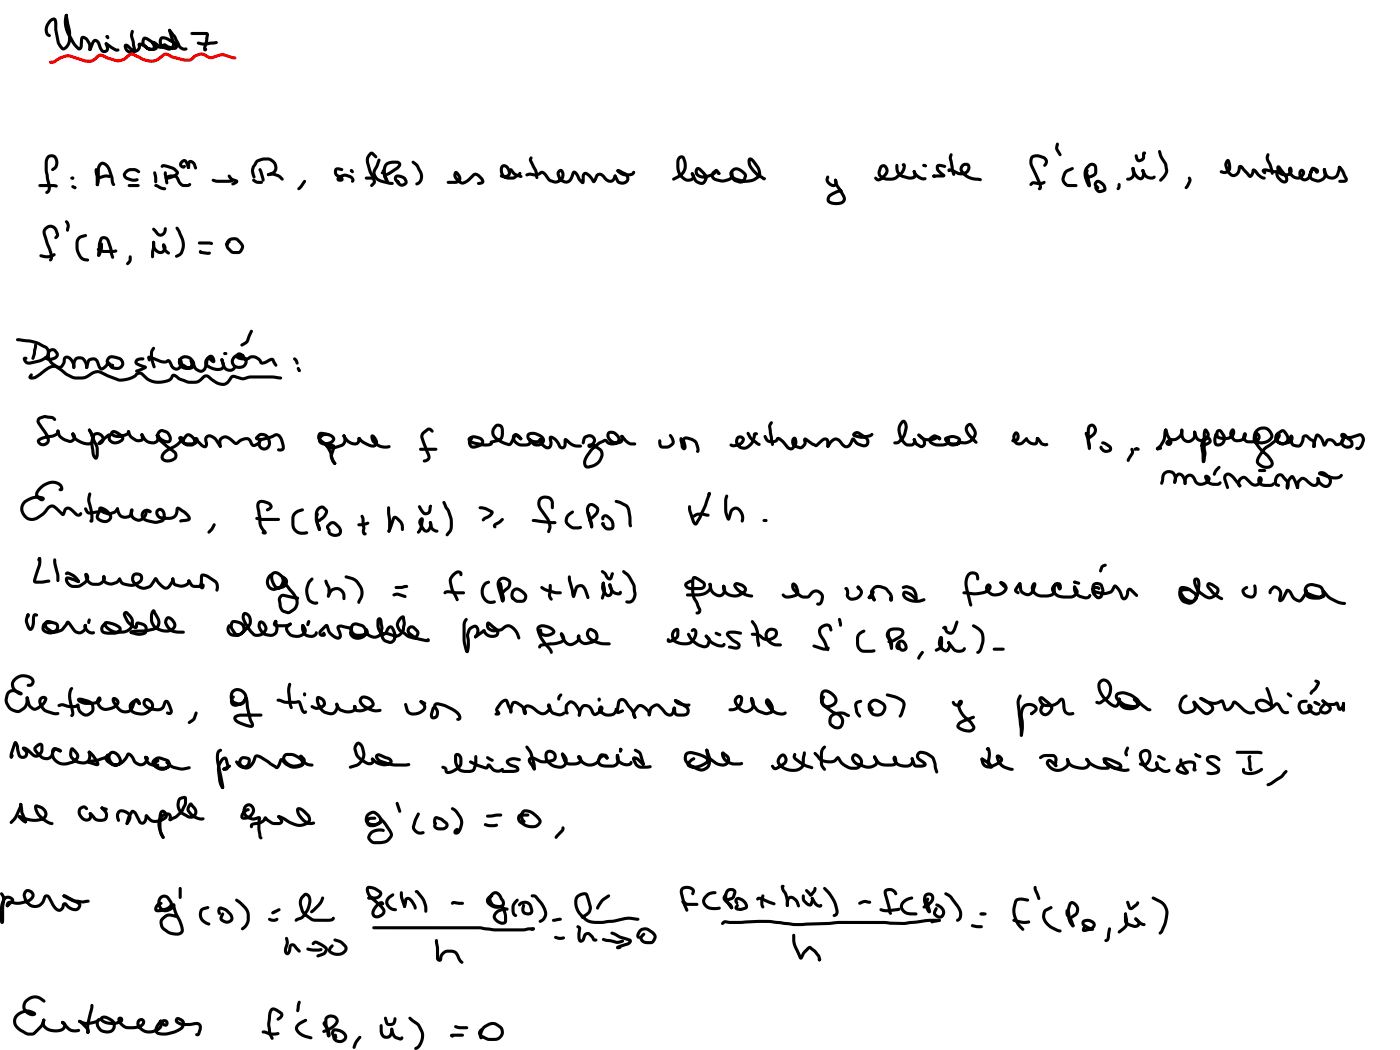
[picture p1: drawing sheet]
<svg xmlns="http://www.w3.org/2000/svg" width="322mm" height="241mm" viewBox="0 0 322 241" stroke-linecap="round" stroke-linejoin="round" font-family="sans-serif">
<g fill="#000">
<path d="M11.3 4.6a1.01 1.01 0 0 1 1.3-.6 1.01 1.01 0 0 1 .6 1.3v1.5l.5 3 .9 1.1a2.07 2.07 0 0 0 1-1.9v-1.8l-.7-3.4 .1-.5 .2-.1 .4 .2 .3 2a6.1 6.1 0 0 1-.2 5.5 1.14 1.14 0 0 1-1.2 .7 1.14 1.14 0 0 1-1-.9l-.4-.8-.6-3-.1-2.2a2.22 2.22 0 0 0-1.2 3l.5 .3-.1 .4a1.31 1.31 0 0 1-1.3-1.6l.3-1.2zM15 3.3l.2-.1 .3 .1 .1 .4a6.1 6.1 0 0 0 1.1 5.1l.6 1.1 .9 1 .1-.4 .1-1.6a.95 .95 0 0 1 .8-.7 .95 .95 0 0 1 1 .6l.7 1.3v1.5l-.2 .1-.4-.2-.1-1.4-.5-.8-.6-.4-.1 1.6a.85 .85 0 0 1-.4 1 .85 .85 0 0 1-1.1-.3l-.5-.6a11.6 11.6 0 0 1-2.3-5.1v-1.2zM21.4 9.2a1.1 1.1 0 0 1 1.6 .6l.4 1.2 .4 .5h.3l.2-.3-.2-1.1 .1-.3h.4l.4 1.1a1.1 1.1 0 0 1-.7 1.3 1.1 1.1 0 0 1-1.3-.6l-.7-1.6-.4-.4-.9 1.9-.3 .2-.3-.1-.1-.2zM24.2 9.8h.4l2 1.3 .8 .1a.55 .55 0 0 1-.3 .6 .55 .55 0 0 1-.6 0l-2.3-1.5zM30.2 6.9l.5 .1 .1 .2-.2 1.1 .6 2.8a.65 .65 0 0 1-.3 .9 .65 .65 0 0 1-.9-.3l-1-1 .1-.1a1.05 1.05 0 0 0 1.3 1.1l.9-.4 .4-.5a.67 .67 0 0 1 .1-.9 .67 .67 0 0 1 .9 0l.8 .4a1.9 1.9 0 0 0 2.1 .6l-.5-.7-1.8-1.1-.1 .9 .8 .8a.73 .73 0 0 0 1.1 .1l-.1-.4a.59 .59 0 0 1-.2-.7 .59 .59 0 0 1 .6-.4l.9 .6 .4 .5 .6-.1a.56 .56 0 0 1 .8-.3l1.5 .6 .6-.1-.1-.3-.5-.4-1.6-.8h-.7a1.11 1.11 0 0 0 .5 1.5l1.1 .3 .6-.6-.9-3.3 .1-.3 .3-.1 .3 .3 .9 3a1.47 1.47 0 0 1-1.6 1.7l-1.2-.4a1.62 1.62 0 0 1-.1-2.9 3.1 3.1 0 0 1 2 .7 1.58 1.58 0 0 1 1.5 2.1l-.4 .3-.5 .1-1.4-.4-.8-.5 .3-.1-.1 .2a1.22 1.22 0 0 1-2.1-.2l-.6-.4 .3-.2 .2 .3a1.05 1.05 0 0 1-.2 1.3 1.05 1.05 0 0 1-1.3 .1 1.99 1.99 0 0 1-1.6-2.5l.3-.6 .6-.1a5.7 5.7 0 0 1 2.7 2.1l.1 .5a1.73 1.73 0 0 1-2.4 .5l-1.8-1 .2-.2a1.44 1.44 0 0 1-1.1 1.8l-.6 .2a1.67 1.67 0 0 1-2-2.1l.3-.2 .4 .1 1.5 1.3-.3 .1-.6-3.1zM38.7 6.7l.3-.1 .2 .1 1.1 1.4 1.1 2.2a1.03 1.03 0 0 0 1.3 .6l.3 .1a.57 .57 0 0 1-.2 .6 .57 .57 0 0 1-.6 0l-.8-.3-.5-.4-1.1-2.3-1.1-1.4zM43.8 7.4l3.6-.1a.62 .62 0 0 1 .6 .9l-.6 3.1-.4-.2h.5a.46 .46 0 0 1-.1 .6 .46 .46 0 0 1-.6 0l-.1-.8 .6-2.9 .1 .1h-3.3l-.3-.2zM45.3 9.6l.3-.1 1.6 .3 2.5-.4 .4 .4a1.88 1.88 0 0 1-1.8 .5l-1.1 .2-1-.1-.9-.3z"/>
<circle cx="15.2" cy="3.5" r=".36"/>
<circle cx="20.7" cy="11.4" r=".36"/>
<circle cx="24.4" cy="10.1" r=".35"/>
</g>
<g fill="#000">
<path d="M24.5 8.1l.4 .1 .1 .2-.3 .4h-.2z" fill-rule="evenodd"/>
<circle cx="24.5" cy="8.4" r=".35"/>
<circle cx="24.7" cy="8.6" r=".43"/>
</g>
<path d="M11.3 14l1-.1 1.3-.9a3.9 3.9 0 0 1 3.9 0 6 6 0 0 0 3.3 .7l1-.5a1.62 1.62 0 0 1 2.5-.5l.6 .3 2.4 .6 1.1-.3 1.2-1 .8-.2 2.6 1.2a3.1 3.1 0 0 0 3.7-.5l.9-.6 .7-.1a11.6 11.6 0 0 0 4.3 1.3h1.1l1.1-.9 1.5-.5 2.1 .9 2.2-.6h.8l2.6 .7 .3 .3-.1 .3-.4 .1-2.9-.8-2.5 .7-2.2-.8-1.2 .4-1 .9a9.4 9.4 0 0 1-5.6-1.3h-.5l-.8 .7a3.9 3.9 0 0 1-4.6 .4l-2.2-1.1-1.6 1.1-1.7 .4-4.1-1.3a3 3 0 0 1-3.6 1.3l-2.5-.8a2.9 2.9 0 0 0-2.8 .2l-1.8 .9-.9-.1z" fill="#f00"/>
<g fill="#000">
<path d="M10.9 35.8a1.61 1.61 0 0 1 1.8-.1 1.61 1.61 0 0 1 .7 1.8l-.3 1.1-1 .7-.4-.3 .6-.6a1.39 1.39 0 0 0-.4-2.2 .93 .93 0 0 0-.9 1.2v1.9l.5 2.8a1.75 1.75 0 0 1-.6 2.5l-.4-.1-.1-.5a1.04 1.04 0 0 0 .5-1.5l-.3-1.3a11.5 11.5 0 0 1-.1-4.8zM21.9 38.7h.5l.3 1.9v1.8l-.3 .4-.4-.4v-1.8l-.2-1.1zM28.7 39.2l1-.5 1.2-.1 .7 .3 .6 .6-.3 .3-.9-.4-.8-.1a1.36 1.36 0 0 0-1.3 .9l.5 .5 1.1 .3 1-.1 .4 .4a1.4 1.4 0 0 1-1.8 .4l-1-.3a1.2 1.2 0 0 1-.8-1 1.2 1.2 0 0 1 .4-1.2zM35.3 39.5l.5-.1 .3 1v1.4l-.3 .3-.4-.3-.2-2zM37 38l.4-.3a4.7 4.7 0 0 1 3.7 1.7 1.59 1.59 0 0 1-1.7 1.7l-.8 .2a.4 .4 0 0 1-.6-.2 .4 .4 0 0 1 .3-.5l1.5-.4 .6-.5-.9-.7-1.9-.6-.3 .2-.3-.1zM37.7 39.5l.3-.1 .3 .3 .4 2.3-.3 .4a1.25 1.25 0 0 1-.5-1.3l-.3-1.1zM41.6 36.9a.98 .98 0 0 1 1.1-.3 .98 .98 0 0 1 .6 .9l.4 1-.4 .3a1.2 1.2 0 0 1-.7-1.2l-.2-.3-.4 .2-.1 .3 .3 .3h-.2l.4-.2a.47 .47 0 0 1 .2 .6 .47 .47 0 0 1-.6 .2 1 1 0 0 1-.8-.7 1 1 0 0 1 .4-1.1zM43.3 36.9a1.26 1.26 0 0 1 1.7 .8l.3 .9-.1 .3h-.5l-.4-1.1-.5-.4-.2 1.2-.3 .2-.2-.1-.1-1.1zM58.8 36.9a4.2 4.2 0 0 1 3.2-.6 2.12 2.12 0 0 1 1.7 1.7 2.12 2.12 0 0 1-1 2.1l-1 .4-.4-.4 .2-.3 1.2-.4a1.49 1.49 0 0 0-.9-2.5h-1.3l-1.1 .4-.6 .9-.3 .2-.3-.4zM58.1 38h.4l.1 .2-.2 1.1 .3 1.4-.3 .3-.4-.2-.3-1.4v-.7zM59.5 38.7l.2-.1 .4 .2 .6 2.1a.5 .5 0 0 1 .1 .6 .5 .5 0 0 1-.6 .2l-.8-2.6zM61.4 39.9l1.3-.2 1.3 .3 .6 .4 .6 .8-.3 .3-1-.7-1-.4-1.3 .1-.3-.4z"/>
<path d="M77 38.7l.8-.2 .8 .1 .3 .4-.3 .3-.9-.2-.2 .2a.72 .72 0 0 0 .4 .9l.4 .1a.74 .74 0 0 1 .6 1 .74 .74 0 0 1-1 .5 .77 .77 0 0 1-.5-.8 .77 .77 0 0 1 .6-.7l1.3-.4 1.3 .4a1.13 1.13 0 0 1 .7 1.6h-.6l.1-.5-.2-.3-1.1-.5-1.3 .3-.2 .3v-.2h.4l-.1 .3-.6-.5a1.42 1.42 0 0 1-.7-2.1zM84.9 35.1l.5-.3 .4 .2 .8 .8v.5h-.5l-.7-.8a1.67 1.67 0 0 0-.5 2l.5 1.9 1 2.2-.1 .6-.9 .8-.4-.4 .7-.9-.9-2.1-.5-1.6a2.43 2.43 0 0 1 .6-2.9zM86.9 36.5h.5l.1 .3-1 2.2a1.42 1.42 0 0 0 .8 2.1l3.1 .8v.5l-.4 .1a8.9 8.9 0 0 1-3.4-.9 2.1 2.1 0 0 1-.7-3zM87.6 39.5a.77 .77 0 0 1 1.2 .5l.5 1.6-.1 .4-.2 .1-.4-.3-.5-1.7-.5-.1zM94.7 37h.4l.9 .7 1 1.7a2.28 2.28 0 0 1-1.1 3.2h-.1a.43 .43 0 0 1-.3-.4 .43 .43 0 0 1 .4-.4 1.69 1.69 0 0 0 .4-2.1l-.7-1.4-.9-.8-.1-.2zM117.2 38.7l.2-.1 .3 .2 .8 .9 1.5 .7v.4l-.4 .1-1.5-.6-1-1.1zM120.8 40l.8-.3 1.4 .1 .7-.1a1.19 1.19 0 0 1 2.1 .4l.6 .9 .9 .4a1.43 1.43 0 0 0 1.5-.5 1.2 1.2 0 0 0 0-1.4l-.2 .4 .5 1.1a1.15 1.15 0 0 0 1.3 .4 1.15 1.15 0 0 0 .8-1.1l.2-.7a.78 .78 0 0 1 .8-.4 .78 .78 0 0 1 .7 .7l.5 1.1 .6 .7-.3 .1v-1.5a.96 .96 0 0 1 .8-.8 .96 .96 0 0 1 1 .5l1.2 1.5-.4-.1 .2-.3a1.4 1.4 0 0 1 1.5-1.4l.7 .3 .6 .7a.83 .83 0 0 0 .7 .6 .83 .83 0 0 0 .8-.5l.2-.5 .4-.2 .3 .3-.2 .7a1.51 1.51 0 0 1-1.3 .9 1.51 1.51 0 0 1-1.5-.8l-.9-.8-.3 .1-.2 .6a.8 .8 0 0 1-1.2 .8 3.5 3.5 0 0 0-1.6-1.7l-.1 .2v1.3a.51 .51 0 0 1-.3 .5 .51 .51 0 0 1-.6 0l-.7-.9-.9-1.4h.2l-.3 .6a1.88 1.88 0 0 1-1.6 1.7 1.88 1.88 0 0 1-2-1.3l-.3-.7a.95 .95 0 0 1 .8-1.4 .95 .95 0 0 1 1 1.2 2.05 2.05 0 0 1-2.7 2.1l-1-.5-1.5-1.7-.7 .5-.8 .2-1.2-.2-.7 .2-.3-.2zM121.9 36h.4l.1 .3-.1 .5 .6 1.3a3.4 3.4 0 0 1 .7 2.2l.1 .5-.3 .4a1.15 1.15 0 0 1-.5-1.4l-1.3-2.8v-.5zM141.7 39l.3-.1 .3 .1v.5l-.3 .1-.2-.1zM141.8 39l.2-.1 .3 .2a2.67 2.67 0 0 0 2.9 .6l.2-.4h.5l.1 .4-.2 .4a3 3 0 0 1-4.1-.8zM160 38.6l.3-.2h.4l1 .9a1.7 1.7 0 0 1 .9 1.9 1.7 1.7 0 0 1-1.6 1.3l-.8-.3-.6-.5-.8-1.6v-.4h.5l.9 1.6a1.09 1.09 0 0 0 1.3 .4 .91 .91 0 0 0 .2-1.4l-1.2-1.2-.2 .5a1.26 1.26 0 0 0 1.7 .7l1-.3a2.16 2.16 0 0 0 1.4-1.2h.4l.3 .3 .4 .5v.5h-.5l-.5-.6 .3-.1a3.6 3.6 0 0 1-4.7 1.1 1.39 1.39 0 0 1-.1-1.9zM165 39.6h.5v.4l-.3-.1 .3 .1-.1 .2-.4-.1-.1-.4 .3 .2-.3-.2z"/>
<path d="M168.1 38.9a1.64 1.64 0 0 1 2.3-.1 1.87 1.87 0 0 1 1.3 1.6l-.3 1.1a1.28 1.28 0 0 1-1.6 .6l-.9-.2a2.22 2.22 0 0 1-1.1-2.6h.5v.5l.1-.2a1.64 1.64 0 0 0 .7 1.6l.9 .3 .5-.1 .5-1.1-.8-.7-.7-.4h-.5l-.4 .3a.6 .6 0 0 0 0 1l.7 .4 1.4 .3a4.2 4.2 0 0 0 2.5-.3l1-.6v-.7l-.3-.9-1.5-1.8 .1-.1 .1 .8 .4 .8 1.4 1.6 1.3 .8h-.2h.4l.1 .3-.1 .3a1.02 1.02 0 0 1-1.2-.5l-.7-.3-1.1-1.1a3.3 3.3 0 0 1-1.1-2.6 .73 .73 0 0 1 .6-.7 .73 .73 0 0 1 .8 .4l1.5 2.1a1.68 1.68 0 0 1-.1 2.1 4.6 4.6 0 0 1-4 1.1l-1.3-.3a1.67 1.67 0 0 1-1.6-1.9zM205.9 37.7h.5l.1 1a1.65 1.65 0 0 0 1.1 1.5l1.2 .3a.87 .87 0 0 0 1.1-.1l-.2-1a.42 .42 0 0 1 .5-.2 .42 .42 0 0 1 .3 .4 1.2 1.2 0 0 1-.2 1.4 1.2 1.2 0 0 1-1.3 .3l-1.6-.4a2.35 2.35 0 0 1-1.6-2.2zM209.8 39.2a.67 .67 0 0 1 .9 .6l1.1 .9 1 .1a.57 .57 0 0 1-.2 .6 .57 .57 0 0 1-.6 .1l-.4-.2a2.74 2.74 0 0 1-1.9-1.8zM212.1 37.8l.2-.2 .7 .3v.5l-.3 .1-.6-.2-.1-.3zM215.3 37.8l.3-.1h.8l.8 .2 .3 .3-.4 .4-1.4-.2 .2 .5 1.3 1.3-.1 .4h-.5l-1-.9a1.37 1.37 0 0 1-.3-1.9zM217.9 38.8h1l1.4 .7a1.29 1.29 0 0 0 1.4 0 1.29 1.29 0 0 0 .6-1.3l-.1-.1a.73 .73 0 0 0-.9 1 4.1 4.1 0 0 0 3.8 1.8l.5 .2v.2l-.1 .2-.3 .1a4.8 4.8 0 0 1-4.7-2.5 1.33 1.33 0 0 1 .8-1.6 1.33 1.33 0 0 1 1.7 .6 2.01 2.01 0 0 1-.9 1.9 2.01 2.01 0 0 1-2.1 .2l-1.8-.8 .2-.3-.1 .4-.2 .1a.45 .45 0 0 1-.4-.4 .45 .45 0 0 1 .2-.4zM218.4 35.3h.4l.1 .3-.1 .8 .7 3.7-.3 .3-.4-.2-.2-.9-.6-2.8zM237 35.9l.4-.3 .8-.2 1.5 .4a1.37 1.37 0 0 1 1.1 1.1 1.37 1.37 0 0 1-.7 1.5l-.4-.4 .3-.4a.68 .68 0 0 0-.3-1.1l-1-.3a1.03 1.03 0 0 0-1.2 .1 1.03 1.03 0 0 0-.2 1.3l2 4.6 .1 1-.3 .5-.5-.1v-.5l.2-.1-.1 .1-.1-.8-2-4.3v-1.3zM242.8 32.8l.5 .1 .1 .2-.2 1 .8 1.5-.4 .3-.3-.2-.8-1.4v-.7zM244.7 39.2l1.6-.8 .4 .1 .1 .2-.2 .4-1.4 .6-.5 1.2a1.17 1.17 0 0 0 .7 1.4h1.9l.3 .3-.3 .4h-1.8a1.9 1.9 0 0 1-1.5-2.3zM249.7 38.9l.4 .1 .1 .2-.2 .5 .6 2.3a.72 .72 0 0 1-.3 1l-.3-.3-.3-1.8-.3-1.1v-.4zM260.1 38.5l.3-.1 .3 .1 .2 1a1.6 1.6 0 0 0 1.3 1.2l.2-.6-.1-.9 .3-.3a1.55 1.55 0 0 1-.3 2.5 2.2 2.2 0 0 1-2-1.8l-.3-.9z"/>
<path d="M260.8 35.5h.5l.5 1.1 .6-.3 .1-.9a.45 .45 0 0 1 .4-.6 .45 .45 0 0 1 .4 .6l-.4 .1 .3-.1v.8a1.16 1.16 0 0 1-1 1.1 1.16 1.16 0 0 1-1.3-.8l-.2-.7zM262.4 39l.4-.1 .5 .9a1.29 1.29 0 0 0 1.7 .6l.2-.1a.48 .48 0 0 1 .3 .6 .48 .48 0 0 1-.5 .3 2.09 2.09 0 0 1-2.4-1.1l-.3-.9zM266.2 34.6l.5-.1 .5 1.4 .9 1.6 .3 2a3.9 3.9 0 0 1-1.7 2.3l-.3-.4 1-1.3 .4-.9-.3-1.4-1.1-1.9-.3-1zM281.8 36.7a.72 .72 0 0 1 .8 .1 .72 .72 0 0 1 .2 .7 1.66 1.66 0 0 1-.1 1.9 1.66 1.66 0 0 1-1.7 .5l-.6-.2v-.5l.2-.1 .8 .2a.93 .93 0 0 0 .8-1.4l-.2-.8 .3 .1-.2 .7 .2 .9a1.16 1.16 0 0 0 1.4 1.1 1.69 1.69 0 0 0 .8-1.7l.4-.3 .6 .2 1.9 2.1h-.2l.4-.7a.67 .67 0 0 1 .5-.8 .67 .67 0 0 1 .8 .5l.7 .9 .7 .4a.52 .52 0 0 1 .5 .7h-.7a4.4 4.4 0 0 1-2-1.7l-.1-.1 .3-.2-.3 1.1a.74 .74 0 0 1-.6 .6 .74 .74 0 0 1-.8-.5l-1.6-1.8 .2-.1a1.71 1.71 0 0 1-.7 1.8 1.71 1.71 0 0 1-1.8 .1 3.7 3.7 0 0 1-1.3-2.8zM290.1 38.9l.7-.2 2.4 .4a.75 .75 0 0 1 1 .2l-.3 .4-1.1 .1-2.2-.4v-.2l.4 .5-.1 .3a.74 .74 0 0 1-.9-1zM291.2 35.3h.4l.1 .3-.1 .8 .7 1.6 .4 1.5-.1 .6h-.5l-.5-2a2.62 2.62 0 0 1-.7-2.2zM293.6 39.1h.6v.5l-.6-.1zM293.5 38.1a.54 .54 0 0 1 .8 .2l1.3 1.7a1.21 1.21 0 0 1 .5 1.2 1.21 1.21 0 0 1-1 1 2.24 2.24 0 0 1-1.9-2.8l.7-.4a.51 .51 0 0 1 .3 .5 .51 .51 0 0 1-.4 .4l.3 .7 .7 .7 .5 .1-.1-.8-1.5-1.9 .3-.1a1.32 1.32 0 0 0 .9 1.2 1.32 1.32 0 0 0 1.4-.4v-.5l.4 .1a1.41 1.41 0 0 0 .7 1.3 1.41 1.41 0 0 0 1.4 0l.4-.5-.1-.3h.1a.86 .86 0 0 0 .3 1.3 .86 .86 0 0 0 1.2-.6l.5-1.5a.68 .68 0 0 1 .7-.4 .68 .68 0 0 1 .6 .5l.3 .5-.2-.1-.2 .2-.4-.2-.3 .2-.3 .9 .3 .6 1 .3h.6l.7-.5 .1-.7a.91 .91 0 0 1 .3-1.4l.2 .1 .1 .5a1.97 1.97 0 0 1-.1 1.9l-.8 .6-.7 .2-1.6-.3a1.42 1.42 0 0 1-.8-1.6l.3-1a1.08 1.08 0 0 1 1.3-.5 1.08 1.08 0 0 1 .8 1.1 .54 .54 0 0 1-.6 .3 .54 .54 0 0 1-.4-.5l-.4-.4 .2-.1-.3 .8a2.04 2.04 0 0 1-1.8 2 1.64 1.64 0 0 1-1.3-1.2 1.64 1.64 0 0 1 .5-1.7 1.04 1.04 0 0 1 .9 .8 1.04 1.04 0 0 1-.5 1.2 2.09 2.09 0 0 1-2.3 .2 2.09 2.09 0 0 1-1.1-2 .56 .56 0 0 1 .5-.7 .56 .56 0 0 1 .6 .7 1.43 1.43 0 0 1-2 1.5 1.79 1.79 0 0 1-1.6-2.4zM304.1 38.7l.3-.1 .2 .1 .3 .9a1.17 1.17 0 0 0 .9 1 1.17 1.17 0 0 0 1.2-.6l.5-1.6 .3-.3 .4 .4-.5 1.8a1.87 1.87 0 0 1-1.9 1 1.87 1.87 0 0 1-1.6-1.5l-.2-.8zM307.6 38.2l.3-.1a2.51 2.51 0 0 1 1.4 2.1l.3 .6a.81 .81 0 0 1 0 .8 .81 .81 0 0 1-.8 .4h-.9l-.4-.3 .4-.4 1.1-.1-.7-1.6-.7-.9zM8.9 42.4l3.5-.1a.61 .61 0 0 1 .6 .1 .61 .61 0 0 1 .2 .6h-4l-.4-.4zM9.1 58.5l.3-.1 1.8 .2 1.3-.4 .3 .3a2.73 2.73 0 0 1-2.8 .8l-.9-.3z"/>
<path d="M10.2 52.3a1.77 1.77 0 0 1 1.9-.6 1.77 1.77 0 0 1 1.3 1.5l.2 .9a.89 .89 0 0 1-1 .8l-.1-.3 .4-.6-.3-.9a1.08 1.08 0 0 0-1.4-.7 1.08 1.08 0 0 0-.6 1.5l1.5 4.3v1.3a.6 .6 0 0 1-.8 .5l-.1-.3 .3-.6-.1-.7-1.4-4a1.68 1.68 0 0 1 .2-2.1zM15 50.7a.86 .86 0 0 1 1 .8l-.1 1.4-.4 .4a.76 .76 0 0 1-.2-1.2l-.4-1.1zM18 54.4l1.6-.6 .3 .1 .1 .2-.3 .4-1 .3-.4 .3-.2 .5v1.2a2.33 2.33 0 0 0 2 2.6l.3 .1 .1 .2a1.04 1.04 0 0 1-1.6 .2 4 4 0 0 1-1.5-3.1v-1.5zM22.8 37.5a1.29 1.29 0 0 1 2.1 .4l.5 .9 .6 1.8 .3 1.5-.1-.1 .3 .4-.1 .2-.4 .1-.4-.3-.2-1.6-.9-2.2a.92 .92 0 0 0-1-.7l-.5 1-.1 2.6a1.33 1.33 0 0 1-.5 1.3l-.4-.4 .2-1v-2.5l.2-.8zM23 54.6a1.37 1.37 0 0 1 2.2 .6l1 3.9-.1 .3-.2 .1-.3-.3-1.1-3.8a.64 .64 0 0 0-1-.3l-.3 1.1-.2 2.4-.1-.2 .1 .3-.3 .3-.4-.2v-.3l.2-2.6zM22.3 40.7l2-.6a1.18 1.18 0 0 1 1.2 .5l-.3 .3-1-.1-1.6 .5-.3-.1zM22.3 57.1l.4-.1 1.2 .4 2.7-.1 .4 .4-.3 .3-.4 .1h-2.6l-1.3-.5-.2-.3zM23.1 55.8h.5l.1 1.2-.5 1.6-.5 .4-.4-.3 .3-.4-.1 .1 .4-1.2zM29.4 42.4l2.4-.1 .3 .3-.3 .4h-2.1l-.4-.4zM29.7 58.8h.5v1l-.2 .6-.7 .6-.3-.4 .5-.7zM35 55.4l.3-.1a1 1 0 0 1 .4 1.4l-.3 2.3-.3 .4-.4-.4zM35 52.4h.6l.9 1.1 .5 .2a1.04 1.04 0 0 0 .6-1.2l.4-.3a1 1 0 0 1 .1 1.4 1.31 1.31 0 0 1-2.2 .3l-.9-1z"/>
<path d="M35 55.4l.3-.1a1.21 1.21 0 0 1 .4 1.3 1.1 1.1 0 0 0 1.5 .9 .64 .64 0 0 0 .2-.9l.1 .1-.2-.4a.52 .52 0 0 1 .6-.2 .52 .52 0 0 1 .3 .6 1.49 1.49 0 0 1-1 1.6 1.49 1.49 0 0 1-1.8-.7l-.4-.9zM35.5 42.4a1.2 1.2 0 0 1 1.4 .4l1.2 .3 .1 .3a1.07 1.07 0 0 1-1.6 0l-1.1-.5zM37.3 56.1h.6l-.1 .5h-.5zM38 40.6l1.1-.5a1.69 1.69 0 0 1 2.3 1.4l.7 .8h1.1a.5 .5 0 0 1 .8 .1l-.6 .5-1.2 .1a2.3 2.3 0 0 1-1.7-1.9l-.3-.3h-.9l-.8 .3v-.1l-.3 .2-.4-.3zM37.9 40.6l.3-.1 .3 .2v.5l-.3 .1-.3-.2zM37.4 56l.4 .1 .4 1.1 .8 .8v.4a1.37 1.37 0 0 1-1.5-.9l-.3-1zM40.4 52.2l.3-.1 .3 .1 1.1 2.3a3.7 3.7 0 0 1-.8 4.4l-.7 .3a.42 .42 0 0 1-.4-.4 .42 .42 0 0 1 .6-.4l.5-.4a3.5 3.5 0 0 0 .2-3.2l-1.1-2.2zM45.6 55.6l2.4-.1a.61 .61 0 0 1 .7 .1 .61 .61 0 0 1 .2 .6h-3.1l-.3-.4zM45.8 57.5h.5l.1 .4-.1-.2 2.1 .2a.57 .57 0 0 1-.2 .6 .57 .57 0 0 1-.6 .1l-1.3-.2a.54 .54 0 0 1-.5-.3 .54 .54 0 0 1 0-.6zM48.7 41.2l.3-.1 1.1 .2 3.2-.1 .2 .1v.5a3.8 3.8 0 0 1-2.6 .2h-1.2l-.8-.2-.3-.4zM52.3 55a2.12 2.12 0 0 1 2.6-.1l.9 1a1.68 1.68 0 0 1-1.1 2.5l-1.4-.1-.9-.7a1.45 1.45 0 0 1-.2-2.1l.4-.3 .3 .1v.5l-.3 .2-.1 .5 .9 1.1 1.3 .1a1.06 1.06 0 0 0 .5-1.4l-1.1-1.1-1.1 .2-.4 .5a.52 .52 0 0 1-.7 .6v-.7zM52.4 40.2l.2-.1 .3 .1 .5 .7 .8 .3a.58 .58 0 0 1 .6 .5 .58 .58 0 0 1-.5 .6l-.7 .3a.42 .42 0 0 1-.4-.5 .42 .42 0 0 1 .5-.3l.4-.2 .1 .3-1.3-.6-.5-.7z"/>
<path d="M58 41.2l.3-.1 .9 .4 .9 .1 .4 .3-.4 .4-1.2-.1-.8-.5-.2-.3zM69.7 41.5l.3-.2 .2 .1 .1 .5-1.1 1.5-.3 .3-.5-.1-.1-.2 .2-.3zM83.9 40.7l2.1-.1 .4 .3-.4 .4h-1.8l-.4-.4zM88.6 37.5a3.4 3.4 0 0 1 3.4-.2l.2 .6-.4 .7-2.8 1.8a.42 .42 0 0 1-.4-.5 .42 .42 0 0 1 .5-.3l2-1.3 .4-.5-.9-.2a1.45 1.45 0 0 0-1.9 1.6v1.1l.6 1.2-.1 .4h-.5l-.4-.7a4 4 0 0 1 .1-3.6zM90.8 40.3a1.86 1.86 0 0 1 2 .1 1.86 1.86 0 0 1 .7 1.9 1.39 1.39 0 0 1-1.6 .5 1.39 1.39 0 0 1-.9-1.4h.4l.3 .4a.72 .72 0 0 0 1.3 .1 1.35 1.35 0 0 0-1.7-1.1l-.1 .3 .8 .8-.4 .4-1-.9-.1-.5zM104.4 39.4a.85 .85 0 0 1 1.3 .6 1.31 1.31 0 0 1 .2 1.5 1.31 1.31 0 0 1-1.2 .8h-1.7l-.4-.4 .4-.3h1.6l.6-.3 .1-.5-.6-.8 .3-.1-.1 .1a1.9 1.9 0 0 0 1.3 1.7l1.1-.5 1.8-1.5 .8 .2 1 .8a.98 .98 0 0 1 .4 1.3 .98 .98 0 0 1-1.3 .5l-.3-.1v-.5l.9-.2-1-1.2-.4-.1-1.1 1a2 2 0 0 1-2.5 .8 2.07 2.07 0 0 1-1.3-2.6zM115.2 38a1.36 1.36 0 0 1 2.1 1.1 1.38 1.38 0 0 1-.3 1.5 1.38 1.38 0 0 1-1.5 .3l-.6-.2 .1-.5 .2-.1 .8 .2a.7 .7 0 0 0 .7-.5 .7 .7 0 0 0-.2-.8l-.4-.5h-.4a1.43 1.43 0 0 0 1.2 2.1l1.1-.1 1.5-1 .3 .3-.3 .7-1.2 .7-1.4 .1a2.12 2.12 0 0 1-1.7-3.3zM141.7 39l.6-.1 .9 .4a1.82 1.82 0 0 1 1.4 1.9 1.72 1.72 0 0 1-3 .6l-.6-1.4 .4-.3 .3 .2 .6 1.3a.97 .97 0 0 0 1.6-.6l-.4-.7-1.7-.8zM155.9 36a.93 .93 0 0 1 .9-.3 .93 .93 0 0 1 .7 .7 3.3 3.3 0 0 1-1.5 4.6l-1 .5-.5-.1v-.4l1.2-.7a2.69 2.69 0 0 0 1-3.9l-.3 .1-.2 .3-.1 1.4a2.54 2.54 0 0 0 2.3 2.8l.6-.3-.3-.7a.5 .5 0 0 1 .6-.3 .5 .5 0 0 1 .4 .6 1.56 1.56 0 0 1-1.1 1.5 1.56 1.56 0 0 1-1.7-.5 3.6 3.6 0 0 1-1.5-3.1l.1-1.4zM163.8 39.4a.96 .96 0 0 1 1.1-.3 .96 .96 0 0 1 .6 1 .68 .68 0 0 1-.9-.3l-.4 .1-.2 .5 .3 .4 .6 .2a2.98 2.98 0 0 0 2.5-.1 .8 .8 0 0 0 .4-1.1l.2 .1-.3-.3 .1-.3a.72 .72 0 0 1 .8 .3 .72 .72 0 0 1 0 .8 1.75 1.75 0 0 1-1.9 1.5 4.2 4.2 0 0 1-2.7-.4 1.27 1.27 0 0 1-.2-2.1zM190 40.4h.5l.1 .3-.2 .5a1.23 1.23 0 0 0 1.3 1.1l.1-1.1a.63 .63 0 0 1 .7 .8 1.09 1.09 0 0 1-.8 1 1.09 1.09 0 0 1-1.2-.4l-.6-.6-.2-.5zM191.8 41.1l.5 .1 .3 1.2 1.5 2.4a1.43 1.43 0 0 1-1.1 2.3 2.63 2.63 0 0 1-2.9-.7 1.52 1.52 0 0 1 .5-1.8l2.1-1 .6-.1 .3 .4-.1 .2-1.2 .4-1.3 .7-.3 .8a2.54 2.54 0 0 0 2.7 .2l.3-.3v-.3l-1.7-2.9-.3-1.2z"/>
<path d="M202.3 38.1a1.3 1.3 0 0 1 1.6 .1 1.3 1.3 0 0 1 .1 1.7 2.78 2.78 0 0 1-2.3 1.8l-.7-.5v-.5l.2-.1 .8 .4 1.2-1.1a.78 .78 0 0 0 .3-.8 .78 .78 0 0 0-.7-.6l-.4 1.3a1.41 1.41 0 0 0 1.5 1l1.5-.1 1.3-.9 .6-.8 .2-.9 .2 .1-.4-.1-.1-.2a.52 .52 0 0 1 .7-.3 .52 .52 0 0 1 .3 .7 3.8 3.8 0 0 1-2.1 2.9l-1 .3h-1.2a1.95 1.95 0 0 1-2.2-2.1zM214.3 40.3l.3-.2 .3 .1v.5l-.3 .1-.2-.1zM214.4 40.2l.2-.1 .5 .3-.1 .4-.3 .1-.3-.2zM214.3 40.3l.3-.2h2.1l-.1 .1 .3-.2 .3 .4-.3 .4h-2.3l-.2-.1zM236.7 42.1l.8-.5 1.9 .2a.61 .61 0 0 1 .9 .1l-.2 .3-.5 .3-2.1-.2-.6 .5-.4-.4zM249.8 38l.3-.3a1.21 1.21 0 0 1 1.3-.2 1.21 1.21 0 0 1 .8 1.1v1a1.87 1.87 0 0 1-2.5 1.3v-.5l1-.2 .7-.5v-1.4l-.3-.2-.4 .1a2.1 2.1 0 0 0-.9 2.6l.7 1.6-.1-.1 .3 .4a.45 .45 0 0 1-.5 .3 .45 .45 0 0 1-.4-.4 4 4 0 0 1-.4-4.2zM250.1 42.4h.5l.1 .3-.2 .2h-.4l-.2-.2zM251.7 41.6a1.13 1.13 0 0 1 1.7 .2 1.5 1.5 0 0 1 .5 2.3 1.5 1.5 0 0 1-2.4-1l.3-.3 .8 .9 1-.2a1.53 1.53 0 0 0-1.2-1.4l-.4 .3 .7 .7-.4 .4-.9-.9v-.5zM256.9 42.1h.5l.1 1a.6 .6 0 0 1-.8 .5l-.1-.2zM260.2 38.4l.4 .1 .3 1.1a1.59 1.59 0 0 1-1.5 1.9l-.5-.1-.1-.2 .1-.3 .7-.2 .5-.4-.1-1.5zM273.1 40.7l.2-.1a1 1 0 0 1 .3 1.5l-.8 1.3h-.5l-.1-.3 .9-1.6-.1-.6zM3.8 77.8a11.6 11.6 0 0 1 7 1.8 2.03 2.03 0 0 1-1 3.4l-2.7 .8a1.38 1.38 0 0 1-1.8-1.6 .51 .51 0 0 1 .7-.2 .51 .51 0 0 1 .2 .6l-.4 .1 .1-.2 .3 .5 .4 .1 2.3-.5a2.11 2.11 0 0 0 1.8-1.2 1.13 1.13 0 0 0-.4-1.3l-2.2-1.1-1.3-.3-2.8-.3-.3-.3z"/>
<path d="M7.9 79a.59 .59 0 0 1 .7 .3 .59 .59 0 0 1-.1 .7l-.6 2.5-.3 .2-.3-.1-.1-.3zM57.6 75.8l.4 .1 .1 .2-1 2.6-1.4 .9-.4-.1-.1-.2a1.49 1.49 0 0 1 1.1-.9zM6.9 85.9l.3-.1 .2 .1 .2 .2-.4 .6-.1-.2 .9-.1 2.4-1.8a2.64 2.64 0 0 1 4 .2l1.7 1.2a3.9 3.9 0 0 0 3 .5l.6-.2 1.3-.8a2.46 2.46 0 0 1 2.7-.1l1.2 .7 2.7 .9a4.8 4.8 0 0 0 3.9-1.5l.5-.1 .7 .1 1.3 1.3a4.6 4.6 0 0 0 5.1-.1 .95 .95 0 0 1 .7-.8 .95 .95 0 0 1 1.1 .4l.8 .6a5.3 5.3 0 0 0 3.5 .5l1.5-1.1a1.24 1.24 0 0 1 1.6 .1l1.7 1.3 1.3 .3 .7-.3 1-1.3 .6-.3 2.2 .6 1.7-.4h5.1l1.9 .2 .4 .4-.4 .3-1.9-.2h-5.1l-1.7 .4-2.2-.6-1.5 1.6-.6 .3-.7-.1a5.7 5.7 0 0 1-3-1.7l-.6-.1a3.2 3.2 0 0 1-2.7 1.4 6.2 6.2 0 0 1-4.3-1.5l-.3-.1a2.39 2.39 0 0 1-2.5 1.5 4.9 4.9 0 0 1-3.9-.8l-1.2-1.1h-.6a4.9 4.9 0 0 1-4.5 1.5l-4.1-1.8a1.83 1.83 0 0 0-2 .3l-1.4 .9a5.4 5.4 0 0 1-4.8-.9l-1.8-1.4a1.51 1.51 0 0 0-2 .2l-2.5 1.8-.8 .4a.79 .79 0 0 1-.8 0 .79 .79 0 0 1-.4-.8zM11.1 80.4a1.38 1.38 0 0 1 2.1 .3 1.38 1.38 0 0 1-.6 2l-1.3 .3-1.1-.5-.2-.3 .4-.3 1 .4 1.1-.4 .3-.5-.6-.7a.75 .75 0 0 0-.7 .4 .75 .75 0 0 0 0 .8l.2 .7 .5 .6 1.1 .8h.5a2.51 2.51 0 0 0 .8-1.9 1.32 1.32 0 0 1 2.2 .5l.4 .9 .1 .9-.3 .4-.3-.1a2.23 2.23 0 0 0-1.4-2.3l-.1 .1a2.25 2.25 0 0 1-1.5 2.3l-.7-.2a3.5 3.5 0 0 1-2.2-2.5v-1zM8.7 96l1.5-.6 1.7 .2a1.29 1.29 0 0 1 1 .8l-.3 .4-.7-.5-1.5-.2-1.2 .5v.4l1.9 2.8a1.61 1.61 0 0 1-.2 2.4 1.61 1.61 0 0 1-2.4-.6 1.31 1.31 0 0 1 1.4-1.3l2-.4a1.18 1.18 0 0 0 1.2-1.1h.5l.1 .3a1.66 1.66 0 0 1-1.7 1.5l-1.6 .3-1.2 .5 .3 .4h.6a.94 .94 0 0 0 .7-.7 .94 .94 0 0 0-.3-.9l-2-2.9-.1-.7zM13.1 98.8l.2-.1 .3 .2 .3 .8a2.33 2.33 0 0 0 1.6 1.2l.7 .2 .4-.3 .2-.4-.4-.7 .1-.2 .4-.1a1.32 1.32 0 0 1 .4 1.6 1.32 1.32 0 0 1-1.5 .7 3.4 3.4 0 0 1-2.6-1.8l-.2-.8zM17.2 82.2a1.86 1.86 0 0 1 3 1.4v1.1a.53 .53 0 0 1-.6-.2 .53 .53 0 0 1-.1-.6v-.1a1.18 1.18 0 0 0-1.8-1l-.3 .5-.2 1.4h-.5v-1.4zM16.5 99.5l.2-.1 .3 .1 .1 .3a3.5 3.5 0 0 0 3.7 1.7l.2-.3v-.4l-.8-2 .1-.2a.94 .94 0 0 1 1 1l.2 .4a1.54 1.54 0 0 1-.1 1.9 1.54 1.54 0 0 1-1.9 .4 3.6 3.6 0 0 1-3.1-2.4zM20.2 82.5a1.57 1.57 0 0 1 2.5 .6l.7 1.3 .9-.8a.67 .67 0 0 1 .6-.6 .67 .67 0 0 1 .7 .6l.3 .5 1.1 .2 .5-.2 .4-.5-.2-.5-.3-.3-1.6-.5a.65 .65 0 0 0-.8 .8 .65 .65 0 0 0 .9 .5l.2 .1a.54 .54 0 0 1-.2 .6 .54 .54 0 0 1-.7-.1 1.33 1.33 0 0 1-.8-1.7 1.33 1.33 0 0 1 1.7-.8l1.4 .3a1.54 1.54 0 0 1 1 1.8 1.54 1.54 0 0 1-1.5 1.2 1.76 1.76 0 0 1-2.1-1.2l-.1-.1 .2-.1a1.98 1.98 0 0 1-2 1.5l-.5-.7-.4-1.1a.84 .84 0 0 0-1.5-.1l-.3 1.4-.4 .2-.2-.1-.1-.3 .2-1zM20.3 98.6l.2-.1 .4 .2 1 2.4a4.7 4.7 0 0 1 .4 4.5 1.24 1.24 0 0 1-1.3-1.6l-.2-1.6a2.74 2.74 0 0 1 1.1-3 1.55 1.55 0 0 1 2 .8 1.55 1.55 0 0 1-.9 2.1l-.4-.1-.2-.3 .1-.2 .7-.3a.85 .85 0 0 0-.2-1.2 .85 .85 0 0 0-1.2 .1l-.3 1.5 .3 2.4 .3 .8h-.2a4.5 4.5 0 0 0-.7-3.7l-1-2.3zM29.3 98.9h.5v.5l.1-.2 .4 .9 1.3 .8 .8-.1-.1-.8 .1-.3 .2-.1 .4 .3a1.12 1.12 0 0 1-.3 1.6l-1.1 .1a3 3 0 0 1-2.4-2.4zM32.4 99.7h.5l.1 .2-.2 .3h-.4l-.1-.3z"/>
<path d="M32.4 99.7h.5l.5 .9a1.54 1.54 0 0 0 2.5 .4v-1.2l.2-.1 .4 .3a1.54 1.54 0 0 1-.3 1.8 1.54 1.54 0 0 1-1.9 .2l-.7-.3-.6-.5-.7-1.1zM31.2 82.5l1.1-.4h.6l.3 .4-.1 .2-1.2 .2-.3 .3 2 .9 .1 .3-.1 .2-.2 .1-1.5-.5a.96 .96 0 0 1-.9-.6 .96 .96 0 0 1 .2-1.1zM31.1 85.1l2.3-1 .3 .3-.4 .5-1.8 .7-.4-.1zM33.9 81.9a1.65 1.65 0 0 1 1.7 .2l1.4 .6 1 .1a.89 .89 0 0 1 .9-.2 .89 .89 0 0 1 .6 .8l.3 .5a.85 .85 0 0 0 1.2 .3 .85 .85 0 0 0 .1-1.2l-.1-.4 .1-.2 .3-.1a1.54 1.54 0 0 1 .1 2.4 1.54 1.54 0 0 1-2.4-.5l-.5-1h.1l-.6 .3h-1.1l-2.7-1.1 .2-.2 .2 .5-.1 .3h-.5l-.3-.7zM35 79.8l.3-.1 .4 .3-.5 .9v.8l.6 2.5-.1 .4h-.5l-.4-1.2a3.5 3.5 0 0 1 .2-3.6zM35.8 99.8l.3-.1 .3 .1v.5l-.3 .1-.2-.1zM36.4 99l.7-.4 1 .2a1.83 1.83 0 0 1 .9 3 2.56 2.56 0 0 1-2.5-.8l-.7-1 .3-.3 1.6 1.2a.77 .77 0 0 0 1 .2 1.5 1.5 0 0 0-.6-1.5l-.7-.2a.83 .83 0 0 0-.8 .5 .83 .83 0 0 0 .3 1l3.5 2.8a1.5 1.5 0 0 1 .3 1.6 1.5 1.5 0 0 1-1.4 .9 1.58 1.58 0 0 1-2.4-1.4l.2-.6 .6-.6 2.7-1.6 1.3-1.3 .5 .7 .7 .5h1.1l.3-.1a.63 .63 0 0 0-.2-1l-.9-.5-.6 .7-.1 .5 .5 .2h1.3l.5-.3 .2-.3h.2h-.5a.48 .48 0 0 1 .4-.6 .48 .48 0 0 1 .6 .5 1.33 1.33 0 0 1-1.5 1.4h-1.3a1.09 1.09 0 0 1-1.1-.7 1.09 1.09 0 0 1 .3-1.2l.5-.7a1.43 1.43 0 0 1 2.2 .7 1.25 1.25 0 0 1 .2 1.3 1.25 1.25 0 0 1-1 .8l-1.3-.1a2.83 2.83 0 0 1-1.7-2 .66 .66 0 0 1 1-.2 .66 .66 0 0 1 0 1.1l-1 1.1-1.8 1a1.86 1.86 0 0 0-1.6 1.7l.2 .2a1.67 1.67 0 0 0 2.3-.7l-.2-.5-3.3-2.7a1.76 1.76 0 0 1-.2-2.5zM41.1 82.4h.5l.1 .2-.2 .3h-.5l-.1-.2zM41.1 82.4h.4l.5 1.1 1.1 .6 .8 .1 .2-.4a1.48 1.48 0 0 0-2.2-1.2l-.3 .3a1.18 1.18 0 0 0 .7 1.3 1.18 1.18 0 0 0 1.4-.4v-1.1l.2-.1 .4 .3a1.56 1.56 0 0 1-.4 1.9 1.56 1.56 0 0 1-2 0 1.71 1.71 0 0 1-.8-2.5 1.71 1.71 0 0 1 2.6-.4 1.73 1.73 0 0 1 .7 2.8 1.64 1.64 0 0 1-1.9-.1l-1.1-.8a1.23 1.23 0 0 1-.3-1.4zM43.7 82.7l.3-.1a2.44 2.44 0 0 1 1.1 1.7l.1 .2a.86 .86 0 0 0 1.6 .1l.3-1a1.22 1.22 0 0 1 1-1.6l1 .8-.3 .2-.4-.8a.96 .96 0 0 0-.6 1.6 2.82 2.82 0 0 0 3 .6l.2-.5-.4-1.2 .2-.3 .2-.1 .3 .2 .4 1a1.41 1.41 0 0 1-.4 1.5 1.41 1.41 0 0 1-1.5 .3 3.1 3.1 0 0 1-2.8-1.5 1.74 1.74 0 0 1 1.8-2.2 1.39 1.39 0 0 1 .4 1.8h-.5l-.7-.7-.5 2a1.54 1.54 0 0 1-2.7 .3l-1.2-2.1zM50.7 82.5l.3-.2 .3 .1v.5l-.3 .1-.3-.1zM50.7 82.4h.5l.7 1.9a1.05 1.05 0 0 0 1.6 .2l.4-.3a.55 .55 0 0 1 .2 .5 .55 .55 0 0 1-.4 .5 1.8 1.8 0 0 1-2.4-.5l-.6-1.9z"/>
<path d="M53.7 81.7l.6-.3h1.5l.4 .3-.4 .4h-1.1a1.02 1.02 0 0 0-.9 1.3 1.02 1.02 0 0 0 1.4 .7 .93 .93 0 0 0 .9-1.4l-.8-.9-.3-.1-.2 .1 .9 .3 1.3-.1a1.75 1.75 0 0 1 1.9-.2l.9 .6 .5 .7 2.1-.9a.88 .88 0 0 1 .9 .9l.5 .8-.4 .4-.3-.2-.6-1.2a4.4 4.4 0 0 1-2.6 .8l-.6-.8-.8-.5h-.7l-.7 .4h-.9a1.86 1.86 0 0 1-2.1-.8 1.04 1.04 0 0 1 .9-1.1 1.04 1.04 0 0 1 1.2 .8l.4 .6a1.74 1.74 0 0 1-.2 2 1.74 1.74 0 0 1-2 .4 1.68 1.68 0 0 1-1.3-1.2 1.68 1.68 0 0 1 .6-1.8zM67.4 82.2a.9 .9 0 0 1 1.1 .7l.1 .6-.1 .2h-.4l-.8-1.2zM97 99.2l.9-.7a.94 .94 0 0 1 1.4 0l.4 .6-.1 .2-.3 .1-.8-.4-1 .8-.2 .5 1.5 4a1.29 1.29 0 0 1-.1 1.5 1.29 1.29 0 0 1-1.5 .4 .52 .52 0 0 1 .5-.7l.5-.2v-.4l-1.5-4a1.51 1.51 0 0 1 .3-1.7zM142.7 100h.5l1.5 1.6 1.4 .2v.5l-1.2 .1-.7-.3-1.5-1.6zM171.6 99.3h.5l.7 1.2 1.5 1.2a.43 .43 0 0 1 .4 .3 .43 .43 0 0 1-.2 .5l-.7-.3-1.5-1.2-.7-1.3zM177 96.9l.3-.1 .3 .3-.4 .9 .7 4-.1 .4-.3 .1-.3-.3-.7-4.1 .1-.5zM210.9 99.7h.5l.8 .8 .5 .2h1.4l.7-.3a.84 .84 0 0 1 .9-.3 .84 .84 0 0 1 .6 .7l-.1 .3-.2 .1-.5-.4a3.8 3.8 0 0 1-3.3 .5l-1.3-1.1zM249.4 99.3l.2-.1 .3 .3 .5 1.2 .3 2.3-.4 .4-.3-.4-.3-2-.4-1.4zM267.7 98.6l.2-.1 .4 .2 .3 1.2 .5 .7a1.05 1.05 0 0 1 .3 1.1 1.05 1.05 0 0 1-.8 .8 .79 .79 0 0 1-.8-.7 .79 .79 0 0 1 .7-.9l.4-.2h.6a1.93 1.93 0 0 0 1.9-2.1h.5a2.42 2.42 0 0 1-2.9 2.8l-.5 .4 .2-.2-.8-1.5-.3-1.3zM271.4 98.6h.5l.1 1.1a1.13 1.13 0 0 0 .9 1.4 1.13 1.13 0 0 0 1.3-1l.1-1.1 .5 .1 .1 .7a1.83 1.83 0 0 1-1.9 2 1.83 1.83 0 0 1-1.7-2zM274.3 99.1l.3-.1 .2 .1 .3 1a.9 .9 0 0 0 1.1 .8l1-.4 .1-.7-.4-.7h.3l-.1 4a6.5 6.5 0 0 1-.2 3.2l-.3 .1-.4-.3 .3-.4-.2 .1 .3-1.6-.2-1.2 .1-3.8a.63 .63 0 0 1 .5-.7 .63 .63 0 0 1 .7 .6 1.46 1.46 0 0 1-.6 2.2l-.5 .2a1.6 1.6 0 0 1-2.2-1.3l-.2-.9zM279.6 98.8l.5-.2 .5 .1 .9 1.1a1.72 1.72 0 0 1-.2 2.3 1.72 1.72 0 0 1-2.2 .1l-.2-.6v-.9l.2-1 .3-.2 .4 .3-.3 1.2 .1 .8h.9a1.18 1.18 0 0 0 .3-1.7l-.6-.8-.2 .2 .1 .7a3.1 3.1 0 0 0 2.7-.1l.3-.5v-.6l.3 .1-.2 .7 .4 .7a1.34 1.34 0 0 0 2.2-.6l.3 .1 .2-.1a.81 .81 0 0 0 .3 1.2l1.4 .1a.76 .76 0 0 0 .8-.3 .76 .76 0 0 0 .1-.8l.1-.1-.1 .5 .1 .5a1.14 1.14 0 0 0 1.3 .4 1.48 1.48 0 0 0 1.6-1.3 1.74 1.74 0 0 0-2.3-1.3 1.74 1.74 0 0 0-.9 2.4l1.5 2a7.8 7.8 0 0 1 2.2 2.4 1.38 1.38 0 0 1 0 1.7 1.38 1.38 0 0 1-1.6 .4 2.06 2.06 0 0 1-2.2-1.9l.6-1.4a5.3 5.3 0 0 1 2.4-2.4l1.3-1 .7-1 .3 .3-.2 .1a.98 .98 0 0 0 1.2 1.2 .98 .98 0 0 0 .4-1.6l-.6-.6-1 .6-.2 .9 .9 .6 .6 .1 1.2-.3 .3-.4v-.4h.5l.3 1.4 1.2 .2a2.48 2.48 0 0 0 .7-1.8l.4-.4 .6-.1 1 .8a1.45 1.45 0 0 1 .9 2.3h-.4l-.1-.3 .1-.3a.92 .92 0 0 0-.8-1.1l-.8-.7-.2 .1a2.3 2.3 0 0 1-1.5 2.3l-1.1-.2-.5-.3-.5-1.5a.59 .59 0 0 1 .1-.8 .59 .59 0 0 1 .8 .1 1.4 1.4 0 0 1-1 1.8l-1.2 .3a2.52 2.52 0 0 1-2.1-1.2 1.77 1.77 0 0 1 .5-1.8 1.74 1.74 0 0 1 1.6-.6 2.2 2.2 0 0 1 1 3 1.65 1.65 0 0 1-2.3 .3 1.65 1.65 0 0 1-.3-2.3 .62 .62 0 0 1 .9 .1 .62 .62 0 0 1-.2 .9l-2.1 1.9a6.5 6.5 0 0 0-2.7 3.3v.1a1.78 1.78 0 0 0 2.7 .7l-.3-.9-1.3-1.4a5.8 5.8 0 0 1-2.5-3.7 2.36 2.36 0 0 1 2.3-2.7 2.36 2.36 0 0 1 2.3 2.7 2.54 2.54 0 0 1-4.1 .6 1.45 1.45 0 0 1 .5-2 1.32 1.32 0 0 1 .8 1.6 1.32 1.32 0 0 1-1.5 1h-1.3a1.41 1.41 0 0 1-1.3-1 1.41 1.41 0 0 1 .5-1.6 .96 .96 0 0 1 0 1.7 1.97 1.97 0 0 1-2.8 .3 1.97 1.97 0 0 1-.3-2.8 .77 .77 0 0 1 .8 .3 .77 .77 0 0 1 0 .8 2.24 2.24 0 0 1-2.9 1.5 1.4 1.4 0 0 1-1.4-.7 1.4 1.4 0 0 1 .1-1.6z"/>
<path d="M5.4 115.1a4.4 4.4 0 0 1 4.8-.8 .74 .74 0 0 1-.5 .9 .74 .74 0 0 1-.9-.4 1.58 1.58 0 0 1 0-2.7 3.8 3.8 0 0 1 5.2-1 1.14 1.14 0 0 1 .2 1.8 .46 .46 0 0 1-.6-.1 .46 .46 0 0 1-.1-.5l.5-.1-.2 .1a1.44 1.44 0 0 0-1.8-1.1 3.5 3.5 0 0 0-3.2 2.6l.8 .7 .1 .3a3.7 3.7 0 0 0-4.2 1.6 2.03 2.03 0 0 0 .8 2.3 2.03 2.03 0 0 0 2.5-.3 5.8 5.8 0 0 0 2.1-2l.8-.4h.8l2.1 1.9-.3 .1 .3-.9a1.13 1.13 0 0 1 1.6-.5l1.6 1.4h.3l.5-.3 .2 .1 .1 .4a.98 .98 0 0 1-1.6 .3l-1.6-1.4-.4 .2-.3 .9a.52 .52 0 0 1-.9 .2l-1.9-1.7-.7 .1a5.4 5.4 0 0 1-4.6 2.9 2.77 2.77 0 0 1-1.5-4.6zM19.4 116.7l.4-.1 .7 1 1.9-.3 .5-.3 .4 .3-.7 .7-2.2 .3-.7-.5-.4-.7zM20.4 113.2l.5 .1 .1 .2-.2 1.2v.7a8.8 8.8 0 0 1 .6 4.5 .39 .39 0 0 1-.7 .1 .39 .39 0 0 1 .3-.6l-.2 .2a12.2 12.2 0 0 0-.7-4.5v-.9zM22.7 101.4l1.7-1.4a.58 .58 0 0 1 .7-.4 .58 .58 0 0 1 .4 .6v.7a1.43 1.43 0 0 0 2.3-.3l-1.1-.9-.7-.2a2.13 2.13 0 0 0 2.3 .3l1-.6 .2 .3-.3-.3 .3-.4a.68 .68 0 0 1 .4 .8 .68 .68 0 0 1-.6 .5 3 3 0 0 1-4-.3 .94 .94 0 0 1 .6-1 .94 .94 0 0 1 1.1 .3l.9 .6a1.17 1.17 0 0 1 .6 1.3 1.17 1.17 0 0 1-1 .9 1.76 1.76 0 0 1-2.7-1.4v-.4l.4 .2-2.4 2a.45 .45 0 0 1-.4-.4 .45 .45 0 0 1 .3-.5zM22.7 116.6a2.32 2.32 0 0 1 2.7 1.2 1.57 1.57 0 0 1-.1 2 1.57 1.57 0 0 1-2 .2 1.34 1.34 0 0 1-1.1-1.9l.5-1h.5l.1 .4-.6 1.2a1.23 1.23 0 0 0 1.2 .9 1.23 1.23 0 0 0 1.2-.9 3.1 3.1 0 0 0-2-1.6l.2-.3 .6 .6 1.2 .3 1.1-.3 .8-.8a.69 .69 0 0 1 .3 .7 .69 .69 0 0 1-.5 .5l-1.1 .5a2.85 2.85 0 0 1-3.1-1.4zM26.7 116.7h.5l.3 .7a1.35 1.35 0 0 0 2.1 .9l.4-1a.29 .29 0 0 0 .2 .2 .29 .29 0 0 0 .3-.1 1.39 1.39 0 0 0 1.3 1.8 1.39 1.39 0 0 0 1.4-1.6 .82 .82 0 0 1 .7-.7 .82 .82 0 0 1 .9 .5l-.1 .4-.2 .1-.7-.3 .1-.1a2.1 2.1 0 0 1-2.3 2.4 2.1 2.1 0 0 1-1.7-2.9 .47 .47 0 0 1 .7 0 .47 .47 0 0 1 0 .6l-.1 .5a1.91 1.91 0 0 1-1.8 1.1 1.91 1.91 0 0 1-1.8-1.2l-.3-1zM32.8 117.3l.4-.3 .5-.1 1 .4 .1 .3-.3 .3-1-.2-.4 .3-.1 .5a.98 .98 0 0 0 .9 .8l1.8 .4 1.4-.3a1.38 1.38 0 0 0-.2-2l-.3 .1-.2 .2 .4 .8 .8 .3h1.3a1.54 1.54 0 0 0 1.5-2 .64 .64 0 0 1 1.1-.1l1.3 .9 .9 1a.74 .74 0 0 1-.4 1.2l-1.7 .3-.3-.1-.1-.3 .2-.3 1.8-.3-.9-1-1.4-1 .2-.1a2.16 2.16 0 0 1-2.2 2.5l-2.1-.2a1.3 1.3 0 0 1-1.1-1.4 1.3 1.3 0 0 1 1.3-1.2 1.91 1.91 0 0 1 .2 3.4l-1.5 .3-2.1-.4a1.56 1.56 0 0 1-1.2-1.1 1.56 1.56 0 0 1 .4-1.6zM44.8 100.6h.4l.1 .3v-.1l1.7 1.5 .1-.4a1.38 1.38 0 0 1 .5-2h.9l1.1 .6 1.3 1.9v.4h-.5l-1.1-1.6-.7-.5-.6-.2-.4 .4a2.06 2.06 0 0 1 0 1.9l-.6 .2-.8-.3-1.5-1.5-.1-.3zM50.5 100.6a1.74 1.74 0 0 1 2.5-.1l1.3 1.1a3.3 3.3 0 0 1 2.8-1.1 2.52 2.52 0 0 1 1.2 1.5l.9-.4 .3-.6 .2-.1a.78 .78 0 0 1 .3 .8 .78 .78 0 0 1-.5 .6 1.46 1.46 0 0 1-1.5 .4l-.4-.5-.5-.8-.4-.2a3.8 3.8 0 0 0-2.3 1.1l-.5-.1-1.6-1.3a.96 .96 0 0 0-1.3 .2l-.1 .4 .1 1.2-.4 .2-.3-.3-.1-.9v-.6zM58.8 118.9l5.2 .1 .4 .4-.4 .3h-3.9l-1.2-.2-.3-.4zM58.8 100.3l.5-.5a1.82 1.82 0 0 1 2.4 .4 1.92 1.92 0 0 1-.8 3.3 1.52 1.52 0 0 1-1.6-1.9l.1-.5 .3-.2 .4 .3-.1 .5a.84 .84 0 0 0 .7 1.1 .84 .84 0 0 0 .9-1l-.5-1.2a1.12 1.12 0 0 0-1.1-.4l-.7 .6-.1-.3 1.1 .1 2.5-.8a1.47 1.47 0 0 1 2.2 1.1l.3 1a1.27 1.27 0 0 1-.2 1.7l-.8 .2a.4 .4 0 0 1-.5-.3 .4 .4 0 0 1 .3-.5h.6v-.5l-.4-1.5-.6-.7h-.3l-1.2 .5-2.3 .5a.99 .99 0 0 1-1.3-.8zM59.2 115.2l.9-.3 1.4 .3a1.13 1.13 0 0 1 1.1 1.3 1.13 1.13 0 0 1-1.4 .9l-.1-.4 .8-.6-.1-.2-1.2-.6h-.8a.97 .97 0 0 0-.1 1.3l.4 1.9v1.3a3.7 3.7 0 0 0 1.2 2.1 .54 .54 0 0 1-.6 .7 .54 .54 0 0 1-.5-.7l.6-.1-.2 .4a3.9 3.9 0 0 1-1.2-2.4v-1.1l-.5-2.7 .1-.6z"/>
<path d="M67.5 117.8l1-.7 1-.3 .3 .1v.5l-.9 .3a1.55 1.55 0 0 0-1.2 1.3v1.2a1.9 1.9 0 0 0 2.7 1.9l.3 .1 .1 .2a1.88 1.88 0 0 1-2.2 .4 2.46 2.46 0 0 1-1.6-2.6v-1.5zM72.7 117.9h.5l.1 .3-.2 1.3 .7 2.2-.4 .3-.4-.2-.6-2.2v-.9zM74.6 101.9l.3-.1 1.5 .8 2.1-.6a1.12 1.12 0 0 0 .3-1.4l-.1-.4 .1-.3a.66 .66 0 0 1 .8 .8 1.74 1.74 0 0 1-1.3 2.1l-1.6 .5-.7-.1-1.5-.8zM73.2 99.5l.8-.3 1.8 .4a1.21 1.21 0 0 1 1.2 .9 1.21 1.21 0 0 1-.6 1.4 2.34 2.34 0 0 1-3.2-.2 1.65 1.65 0 0 1 1.7-2.2h.5l.3 .3-.3 .4h-.5a.79 .79 0 0 0-1 .4 .79 .79 0 0 0 .3 1l.3 .1a1.8 1.8 0 0 0 1.8-.8l-.2-.3-.5-.3-1.6-.4-.3 .2v.6l1.3 1 1.9 .5a.84 .84 0 0 1 .1 1.1l-.5 1.5 .8 1.7a.56 .56 0 0 1-.7 .3 .56 .56 0 0 1-.4-.6l-.4-1.6 .6-1.9-1.5-.2-1.3-.9a1.4 1.4 0 0 1-.4-2.1zM74.6 101.9l.2-.1 .3 .2a5.7 5.7 0 0 1 1.6 3.5l.6 .9-.1 .4-.3 .1-.3-.2-.6-1.1a5.7 5.7 0 0 0-1.5-3.4zM78.8 99.9h.5l.1 .3a2.65 2.65 0 0 0 2.1 1.5l.4-.1 .2-.4a.52 .52 0 0 1 .1-.6 .52 .52 0 0 1 .6-.1v.4a1.34 1.34 0 0 1-.6 1.3 1.34 1.34 0 0 1-1.4 0 3.4 3.4 0 0 1-2.1-2zM82.3 100.5a.89 .89 0 0 1 1.1 .6l1.7 .9 .8 .1 .3-.5-.7-1.1 .3-.2 .3 .9 .6 .6a2.83 2.83 0 0 0 2.6 .5l.4 .1 .1 .2a2.06 2.06 0 0 1-2.5 .3l-1.6-1.1-.4-.6a.83 .83 0 0 1 .4-1.4 2.19 2.19 0 0 1 1.1 2.2 1.32 1.32 0 0 1-2 .7l-2-1.1-.5-.6zM82.9 118.4a.71 .71 0 0 1 .9 .9l.2 2-.1 1.1h-.1h.4l.1 .3a.65 .65 0 0 1-.9 .2 .65 .65 0 0 1-.3-.8l.2-.8-.2-2-.3-.7zM89.1 116.4l.2-.1 .4 .4 .2 2.8v2.2l-.3 .6-.2 .1a.76 .76 0 0 1-.2-1.1v-1.7l-.2-1.7zM96.4 103l3.8-.1 .3 .3-.3 .4h-3.6l-.2-.1zM96.1 116.2l.5-.1 .8 1.3a.55 .55 0 0 0 .9 .1l.2-1a.48 .48 0 0 1 .7-.4v.5a1.41 1.41 0 0 1-.4 1.5 1.41 1.41 0 0 1-1.6 .1l-1.1-1.6zM101.8 115.2h.4l.5 .9a6.4 6.4 0 0 1 1 6.3l-.7 .7-.3 .2-.2-.1a.99 .99 0 0 1 .6-1.3v-.1a5.8 5.8 0 0 0-.4-4.4l-.5-.6-.5-1.2z"/>
<path d="M107.6 100.5l1.2-.5 1.6 .4a1.21 1.21 0 0 1 .9 1.2 1.21 1.21 0 0 1-1 1.1l-.7 .3a1.42 1.42 0 0 1-1.9-.6 1.42 1.42 0 0 1 .5-1.9l.4 .1 .1 .2-.4 .5v.7a.64 .64 0 0 0 1.1 .3l1-.4a.5 .5 0 0 0 .1-.6 .5 .5 0 0 0-.5-.3l-1.2-.3-.7 .4 1 .4 1.6 .3 1.1 .1 .8-.1v.1a.51 .51 0 0 1 .5-.7l1.4-.4 .4-.3 .2-.6v-1.1a.61 .61 0 0 0-.8-.7 1.56 1.56 0 0 0-.7 1.4 2.15 2.15 0 0 0 1.6 1.6l1.8 .7 1.2-2.1a1.33 1.33 0 0 1 1.8 1l-.1 .4-.2 .1-1.1-.9 .1-.1-.9 1.7-.5 .6a5.1 5.1 0 0 1-4.4-2.7 2.01 2.01 0 0 1 1.7-2.4 1.41 1.41 0 0 1 1.2 1.8 2.01 2.01 0 0 1-1.1 2.3l-1.6 .4 .1-.2a.9 .9 0 0 1-1.2 .9 7 7 0 0 1-4.4-1.2l-.2-.5zM110.1 116.4l.5-.1 .9 .2 1.5 .7a.79 .79 0 0 1 .5 .8 .79 .79 0 0 1-.6 .7l-1.8 1.1a.55 .55 0 0 1-.3-.5 .55 .55 0 0 1 .4-.4l.9-.5 .7-.6v.1l-1.3-.7-1.4-.3zM113.5 120.3l1.1-.6 .6-.6h.5l.1 .3a3.8 3.8 0 0 1-1.8 1.4l.1 .3a.45 .45 0 0 1-.6 .2 .45 .45 0 0 1-.2-.6zM117.9 99.8l.4-.2h.5l1.2 1.2-.1 .3-.3 .1-1.2-1 .1 .1-.2 .1a1.51 1.51 0 0 0 1.3 1.5l1.8-.1 .1-.8 .3-.3a.96 .96 0 0 1 .3 1.2l-.5 .6-1.9 .1a2.01 2.01 0 0 1-1.8-2.8zM121.3 99.5l.3-.1a3.2 3.2 0 0 1 3.1 .7 1.48 1.48 0 0 1 .3 1.8 1.48 1.48 0 0 1-1.8 .7 2.16 2.16 0 0 1-1.7-1.6l.3-.3 .8 .8a1.15 1.15 0 0 0 1.9-.2l-.3-.7-1.2-.6h-1.2l-.1 .4a1.39 1.39 0 0 0 1.7 .8l.8-.5 .2 .1a.9 .9 0 0 1-1 1.1 1.96 1.96 0 0 1-2.4-1.5zM122.3 119.4l.5-.1 4.7 .5 .4 .3-.4 .4h-.7l-4.3-.5-.3-.4zM123.8 100.8h.6v.5v-.2a2.33 2.33 0 0 0 1.4 1.5l.4-.3v-.7a.9 .9 0 0 1 .4-1.5 3.5 3.5 0 0 1 2.4 2.3l.3 .2 .2-.2v-1.2a.5 .5 0 0 1 .4-.5 .5 .5 0 0 1 .5 .2l1.4 1.1 1.9 .3v.5l-.3 .1a3.9 3.9 0 0 1-3.5-1.5l.3-.2v.9a1.03 1.03 0 0 1-.8 1.2 1.03 1.03 0 0 1-1.2-.7 2.6 2.6 0 0 0-1.6-1.8l.2-.1a2.13 2.13 0 0 1-.5 2.5h-.2a2.46 2.46 0 0 1-2.3-2.3zM123.9 114.4a2.01 2.01 0 0 1 3.4 1.1v1.2l-.4 .3-.3-.3v-1.3a1.27 1.27 0 0 0-2-.6 1.27 1.27 0 0 0-.1 2l1.9 2.8 .3 1.6-.4 1.3-.5-.1-.1-.2 .3-1.1-.3-1.4-1.3-1.9a2.71 2.71 0 0 1-.7-3.1zM130.3 118.1l1.1-.7h.4l.1 .3-.1 .3-.7 .4a1.22 1.22 0 0 0-.3 1.9l.9 .6h1.7l.4 .3-.4 .4-1.5 .1a2.16 2.16 0 0 1-1.9-3.1zM134.2 100.3a1.56 1.56 0 0 1 1.9-.4 1.56 1.56 0 0 1 .8 1.8l-.4 .6a1.05 1.05 0 0 1-1.2 .6 .6 .6 0 0 1-.2-.8 .6 .6 0 0 1 .9-.2 3.7 3.7 0 0 1 2.7 2.1 3.5 3.5 0 0 1-4.2 3.5 2.15 2.15 0 0 1 .1-2.9l1.3-1.7 1.6-1.4 1-.4a.89 .89 0 0 1 1.4 .3 1.39 1.39 0 0 0 2-.3l-.2-.7-.7-.6-.8-.1-.1 .5a1.68 1.68 0 0 0 2.4 1l.1-.5a.43 .43 0 0 1 0-.5 .43 .43 0 0 1 .6-.2l.1 .4a1.4 1.4 0 0 1-.4 1.4 1.4 1.4 0 0 1-1.4 .3 1.97 1.97 0 0 1-1.9-2.8 1.7 1.7 0 0 1 2.2 .3l.5 .4a1.54 1.54 0 0 1-.1 1.8 1.54 1.54 0 0 1-1.7 .6l-.9-.3-.6-.6-1.1 .6-1.5 1.3-1.2 1.6a1.56 1.56 0 0 0-.3 2 2.75 2.75 0 0 0 3-3.1l-.2-.3-1.1-.7-1.1-.3 .2-.2-.3-.1 .6-.6a.74 .74 0 0 0 .1-1 .74 .74 0 0 0-1-.1l-.4 .2-.3 1-.4 .3-.3-.3zM135 117.7l.2-.1 .4 .2 .7 2.3a1.14 1.14 0 0 1-.3 1.3l-.4-.3v-.8l-.7-2.3zM141.3 115l.3-.1 1.2 .3 1.3 .7 .4 .4 .3 .7 .3 1.7v2.4a.6 .6 0 0 1-.6-.2 .6 .6 0 0 1-.1-.6v-1.5l-.5-2-.2-.3-1.2-.6-1.2-.5z"/>
<path d="M142.6 100.1l.3-.2 .3 .1v.5l-.3 .1-.2-.1zM151.4 101h.5l.2 1.4 1.5-.1 .8-.6-.7-1.6 .4-.4a2.52 2.52 0 0 1 1 2 2.19 2.19 0 0 1-1.8 1.4h-1.2l-.5-.3-.3-.8zM156.3 100.6h.5l.3 1.9a.18 .18 0 0 1 .2 .2 .18 .18 0 0 1-.3 .1l-.2-1.4a.94 .94 0 0 1 1.2-1.1l1.3 .4 .8 .6 .6 1.6v.9l-.3 .3-.4-.1-.1-.3 .3-.3-.2 .1-.3-1.6-.5-.4-1.7-.5-.1 .2 .3 1a.74 .74 0 0 1 0 .9 .74 .74 0 0 1-.9 .2l-.4-.6-.2-1.6zM158.2 116.2h.5l.2 1.2 1 2.7h-.1l1.9-4 1.1-2.9h.5l.1 .4-1 2.8-2 4a.76 .76 0 0 1-.9 .3 .76 .76 0 0 1-.5-.8l-.8-2.6zM159.2 118.3a3.2 3.2 0 0 1 3.3-.3l.5 .1 .1 .3a.96 .96 0 0 1-1.5 .1h-1.2l-1 .5-.3-.4zM162.8 113.2h.5v.5h-.5zM162.7 113.2l.3-.1 .4 .3-.5 .6-.4-.4zM167.9 117a1.51 1.51 0 0 1 2.6 .4 2.46 2.46 0 0 1 .3 2.6h-.5l-.1-.4a1.79 1.79 0 0 0-1.2-2.5l-.6 .5-.5 1.4a.42 .42 0 0 1-.3 .6 .42 .42 0 0 1-.5-.5zM166.8 113.7h.5l.1 .3-.3 1v2.3l.5 1.7-.1-.1 .3 .4-.1 .2a.71 .71 0 0 1-.9-.8 7.7 7.7 0 0 1-.4-3.8zM169.3 100.3a1.11 1.11 0 0 1 1.7 .2 1.11 1.11 0 0 1-.4 1.6 2.46 2.46 0 0 1-2.9 .4v-.5l.3-.1 .6 .2 1.1-.3a.74 .74 0 0 0 .7-.9l-.4-.1-.3 .3-.1 .5 .4 .6a1.15 1.15 0 0 0 1.3 .4l1.1-.9 .5-1.3a.81 .81 0 0 1 .9-1.1l.3 .2v.5h-.5l.1-.1-.4 1.8-1.1 1.2a1.95 1.95 0 0 1-2.4 .1l-.1-.1a1.78 1.78 0 0 1-.5-2.5zM175.6 100.1l.4-.1 .4 .7a1.28 1.28 0 0 0 2.1-.2 2 2 0 0 1 2 1.2l.8 .9 .6 .2a1.43 1.43 0 0 0 .5-1.8h.3l-.2 .3a.75 .75 0 0 0 .6 1l.9 .2 .7-.8a.63 .63 0 0 1 0-.9 .63 .63 0 0 1 .9 0l2 1.3h-.2l1.5-1.3a1 1 0 0 1 1.2-.2 1 1 0 0 1 .5 1v.9l-.4 .4-.3-.3-.2-1.3-.5 .1-.8 .8a.97 .97 0 0 1-1.1 .5l-2.3-1.5 .3-.1a1.56 1.56 0 0 1-1.7 2.1l-.7-.2a1.4 1.4 0 0 1-1.1-1.2 1.4 1.4 0 0 1 .8-1.5 1.54 1.54 0 0 1 .4 2.1 1.3 1.3 0 0 1-1.8 1l-.5-.4-1-1.3-.9-.6 .2-.1a1.9 1.9 0 0 1-3.2 .1l-.3-.8zM190.8 101.2a1.52 1.52 0 0 1 2.5 0l.5 .6a.68 .68 0 0 0 .5 .5 .68 .68 0 0 0 .7-.3l.6-1.2a.52 .52 0 0 1 .5-.3 .52 .52 0 0 1 .4 .3l.8 .9 1.1 .4h.4l.3-.5-.2-.6-1.7-1.2h-.3l-.4 .2v-.2l1.6 .3 1.8-.3a.42 .42 0 0 1 .7-.1 .42 .42 0 0 1-.3 .6l-2.2 .6-1.7-.4a.75 .75 0 0 1-.5-.9 .75 .75 0 0 1 .9-.5l.6 .1 1.8 1.1a1.33 1.33 0 0 1 .5 1.7 1.33 1.33 0 0 1-1.6 .7l-1.3-.5-.9-1 .3 .1a1.98 1.98 0 0 1-1.7 1.7l-.8-.3-1-1.1a.81 .81 0 0 0-1.4 .1l-.7 1.1h-.6v-.5z"/>
<path d="M190 102.3h.5l.1 .2-.1 .3h-.5l-.1-.3zM207.1 96.7a.89 .89 0 0 1 1-.1 .89 .89 0 0 1 .4 .9 4.6 4.6 0 0 1-2 4.5h-1.1v-.5l.8-.1a3.7 3.7 0 0 0 1.5-2.3l.2-1.1-.2-.8a2.18 2.18 0 0 0-.6 2.3 3.4 3.4 0 0 0 1.5 2.4l1-.1 .2-.3 .1-.7a.56 .56 0 0 1 .6 .2 .56 .56 0 0 1 0 .6l-.3 .7-.6 .3a2.58 2.58 0 0 1-3-2.2 3.2 3.2 0 0 1 .5-3.7zM209.9 100.8l.4-.1 .6 1.1 .9 .5a.78 .78 0 0 0-.1-1.4l-.8-.7v-.5h.5l.7 .6a1.39 1.39 0 0 1 .7 1.6 1.39 1.39 0 0 1-1.3 1.1l-1.2-.8-.5-1zM213.7 100.4l.1-.1a1.38 1.38 0 0 1 2.2 .2l.2 .1a.43 .43 0 0 1-.2 .6 .43 .43 0 0 1-.6-.3l-.6-.4-.8 .6a.71 .71 0 0 0 .8 .7l1.8 .1a.9 .9 0 0 0 1-.5v-.6a.65 .65 0 0 1 .7 .3 .65 .65 0 0 1 0 .7l-.1 .1a3.7 3.7 0 0 1-4.3 .2 1.05 1.05 0 0 1-.2-1.7zM215.7 100.6l.3-.1 .2 .1v.5l-.3 .1-.2-.1zM217.1 100.5l1.2-.5a1.88 1.88 0 0 1 2.6 1.3 1.76 1.76 0 0 1-1.7 1.3 1.76 1.76 0 0 1-1.7-1.2 .42 .42 0 0 1 .1-.6 .42 .42 0 0 1 .6 .2v.1a.59 .59 0 0 0 .5 .8 1.27 1.27 0 0 0 1.5-.6l-.2-.3-1-.3-1.4 .3v-.1l.5 .6 .6 .1 1.3 .1 .3-.2 .2 .4-.5-.1a.48 .48 0 0 1 .6-.6 .48 .48 0 0 1 .2 .8l-.7 .4h-1.2a1.71 1.71 0 0 1-1.9-1.8zM222.2 97.5l.3-.2a.73 .73 0 0 1 1 .2l.6 .9a2.52 2.52 0 0 1-2.5 3.7l-1.5-.3-.2-.2 .1-.3 .4-.1a2.64 2.64 0 0 0 2.4-.2l.5-.3a1.34 1.34 0 0 0 .2-2l-.6-.8-.4 .4-.1 .5 .3 .6 1.9 2v.5h-.5l-1.5-1.4-.6-1a1.56 1.56 0 0 1 .2-2zM233.1 99.3a.91 .91 0 0 1 1 .2 .91 .91 0 0 1 .2 1 1.17 1.17 0 0 1-1.1 1.1l-.7-.1-.1-.2 .1-.3 1-.2 .1-.6-.1-.4h.1a1.03 1.03 0 0 0-.2 1.3 1.03 1.03 0 0 0 1.2 .4l1-.9h.6v.5l-.7 .7a1.61 1.61 0 0 1-2 .4 1.61 1.61 0 0 1-.9-1.9zM235.7 100.6h.4l.4 .6a1.23 1.23 0 0 0 1.4 .4 1.08 1.08 0 0 1 .5-1.2l.3 .1v.4a1.24 1.24 0 0 1-.5 1.4 1.24 1.24 0 0 1-1.5-.1l-1-.9-.1-.4zM238.2 100.5l.3-.1 .3 .2 .9 1.1 1.1 .2a.57 .57 0 0 1-.2 .6 .57 .57 0 0 1-.6 0l-1-.4-.8-1.1zM250.2 97.7a1.24 1.24 0 0 1 1.5 0 1.24 1.24 0 0 1 .4 1.4 3.2 3.2 0 0 1-2 2.1l-.3-.1a.56 .56 0 0 1 .4-.8l.9-.8a.79 .79 0 0 0 .3-.8 .79 .79 0 0 0-.7-.6l-.2 .4v.7l.2 3.8-.4 .4-.2-.1-.1-.4a14.9 14.9 0 0 1-.2-4.6zM253.1 101.5h.9l1.1 .8a1.01 1.01 0 0 1 .4 1.2 1.01 1.01 0 0 1-1.2 .6 1.62 1.62 0 0 1-1.6-1.3l.3-.4 .3 .1 .1 .3a.99 .99 0 0 0 1.4 .4l-.1-.3-1-.7a.52 .52 0 0 1-.6-.7z"/>
<path d="M259.9 103h.4l.3 1-1 1.9-.3 .3-.3-.1-.1-.3 1-1.8zM267.6 98.6h.5l.1 .2-.2 1.1a4.4 4.4 0 0 1-1.7 3.4l-.3 .2-.3-.1-.1-.4 .9-.8 .6-1.1zM267.4 108.5a1.91 1.91 0 0 1 2.6 0 1.91 1.91 0 0 1 .2 2.6h-.5l-.1-.3 .2-.3-.2 .2a1.22 1.22 0 0 0-.1-1.6 1.22 1.22 0 0 0-1.6-.1l-.3 .8a1.95 1.95 0 0 1-.6 1.6l-.3-.1-.1-.3 .4-1.8zM265.7 102.9l1-.3 .4 .4-.3 .3-.8 .2-.3-.1zM270.4 108.9a1.42 1.42 0 0 1 2.1 1.1l.1 .2a1.01 1.01 0 0 1-.3 1.3l-.3-.4a1.45 1.45 0 0 0-1-1.8l-.4 .5-.4 1.3h-.5l-.1-.3 .2-1zM272.5 109.3a1.46 1.46 0 0 1 1.5-.3 1.46 1.46 0 0 1 1 1.3l.1 .2a1.25 1.25 0 0 0 1.8 .2l.6-.5v-.2l-.3-.2 .2-.2 .5 .9 .5 .3 1.5 .2 .5-.4a.53 .53 0 0 1 .3 .5 .53 .53 0 0 1-.5 .5l-1.2 .1a2.21 2.21 0 0 1-2.2-2.4 .98 .98 0 0 1 1.4 .5 .98 .98 0 0 1-.7 1.3 2.08 2.08 0 0 1-3.5-1.1l-.3-.4h-.5a1.06 1.06 0 0 0-.5 1.1l-.1 .6h-.5l-.1-1.2zM276 102.2l.5-.3 .3 .4-.1 .3-.5 .2-.3-.4zM276.7 100.3a1.1 1.1 0 0 1 1.5 .3 1.1 1.1 0 0 1-.2 1.5l-1.7 .7-.4-.1v-.3l.1-.2 1.7-.7-.1-.4-.3-.3-.7 .9 .3 4.2-.1-.1 .1 .3-.1 .2-.4 .1-.2-.4-.3-4.2 .2-.8zM279.9 107.2l.5-.1v.5l-.7 .8-.4 .9-.5-.1-.1-.3 .3-.8zM281.4 108.9a1.49 1.49 0 0 1 2.3 .6l1.5 1.9v.5h-.5l-1.2-1.5a1.86 1.86 0 0 0-1.4-1.1l-.2 .2-.1 .4 .7 2.1-.4 .4-.3-.2-.7-2.1v-.6zM284.8 109.8l.7-.4h.6l1.7 1.5a.97 .97 0 0 0 1.1 .1 .97 .97 0 0 0 .5-.9l.3-.1v.7l.6 .4 1.7 .1 .6-.4a.54 .54 0 0 1 .3 .6 .54 .54 0 0 1-.5 .4l-1.7 .1a1.46 1.46 0 0 1-1.6-.8 1.46 1.46 0 0 1 .3-1.7 1.03 1.03 0 0 1 .8 .9 1.03 1.03 0 0 1-.6 1.1 1.67 1.67 0 0 1-2.3 0l-1.2-1.2a.85 .85 0 0 0-1.1 .9l.3 .6-.1 .2a.87 .87 0 0 1-.9-.5 .87 .87 0 0 1 .1-1zM284.6 111.4l.3-.1 .3 .1v.5l-.3 .1-.2-.1z"/>
<path d="M293.3 109.1a1.13 1.13 0 0 1 1.7 .1l1.1 1.2a1.55 1.55 0 0 1-.2 2.1l-.4-.4 .2-.3-.1-.9-1.4-1.4a1.17 1.17 0 0 0-.6 1.6l.5 .2 .1 .3-.1 .2-.4 .1a1.34 1.34 0 0 1-.8-2.1zM296.5 109.3a.7 .7 0 0 1 .8 0 .7 .7 0 0 1 .4 .6l.8 2.1-.3 .4-.4-.3-1-2.3h.2a2.69 2.69 0 0 0-.8 2.2l-.1 .4a.58 .58 0 0 1-.6-.3 .58 .58 0 0 1 0-.6l.3-1.1zM298.4 110.2a1.39 1.39 0 0 1 2.4 .3l1.1 .7 .5-.1 .1-.4a.87 .87 0 0 1 .4-1.1l.3 .3v.8a1.26 1.26 0 0 1-.7 1.1 1.26 1.26 0 0 1-1.4-.2l-1.7-1.3-.7 .5-.1 .3a1.03 1.03 0 0 1-.4 1.3l-.4-.4 .1-.7 .1-.7zM302.4 99.8a1.18 1.18 0 0 1 1.6 .8l.6 1.5-.4-.1 .4-.9a1.33 1.33 0 0 1 2 0l.6 .7a1.09 1.09 0 0 0 1.1-.8l.1-.3a.48 .48 0 0 1 .6 .3 .48 .48 0 0 1-.2 .6 1.55 1.55 0 0 1-2.2 .7l-.5-.7-.5-.2-.3 .1-.4 .8a.5 .5 0 0 1-.5 .3 .5 .5 0 0 1-.5-.3l-.4-1.1-.8-.9h.2l-.7 2.6a.5 .5 0 0 1-.6-.2 .5 .5 0 0 1 0-.6zM303 108.5a1.41 1.41 0 0 1 1.6 0 2.7 2.7 0 0 1 1.5 1.9 1.45 1.45 0 0 1-.6 1.5 1.45 1.45 0 0 1-1.6 0l-1-.9-.4-1.1 .1-.2h.5l.5 1.1 1.1 .6a.9 .9 0 0 0 .7-.6 .9 .9 0 0 0-.3-.9l-.9-.8-.7-.1v-.4l3.1 .9 .9-.1 .8-.5a.55 .55 0 0 1 .2 .5 .55 .55 0 0 1-.4 .5l-.8 .3h-1l-2.9-.9a.51 .51 0 0 1-.4-.8zM308.4 100.7h.5v.5l-.5 .1zM308.2 99.6a1.23 1.23 0 0 1 1.7 .8l.8 .6a1.25 1.25 0 0 1 .2 1.6 1.25 1.25 0 0 1-1.6 .5 1.37 1.37 0 0 1-1.2-1 1.37 1.37 0 0 1 .4-1.4h.4l.1 .3-.3 .6 .1 .3a1.14 1.14 0 0 0 1.5 .4l-.1-.7-1.6-1.4 .1-.2 .2 .2a6.4 6.4 0 0 0 3.5-.6 1.47 1.47 0 0 1 1.2 1.8l-.3 .9a1.16 1.16 0 0 1-1.8 .9v-.4l.7-.1 .4-.4 .4-1.4a.59 .59 0 0 0-.5-.6 6.6 6.6 0 0 1-3.8 .6l-.6-.5-.1-.4zM8.8 128.1h.5l.1 .3-.2 .4-.3 .2-.3-.3zM8.8 128.1l.3-.1 .3 .2 .1 1.4-1.2 3.9-.1-.1h1.4l1.6-.2 .4 .3-.4 .4-1.2 .2h-2a.65 .65 0 0 1-.4-.9l1.1-3.4zM12.3 128.4h.5l.3 1.7a7.8 7.8 0 0 1 .6 3.3l-.4 .4-.3-.4a8.1 8.1 0 0 0-.7-3.5zM15 131.6l.4-.3a4.1 4.1 0 0 1 2.8 1.9l.2 .3-.1 .4h-.5l-1.2-1.3-1.1-.6h.1l-.3 .2-.3-.1zM15.1 132.6l.4-.1 .7 .1 2.1 .8 .1 .2-.1 .3-.4 .1-2.4-.8 .1-.1a1.42 1.42 0 0 0 1.2 1.3h1.3l1.1-.7a.91 .91 0 0 0 .4-1.4l-.2-.3a.52 .52 0 0 1 .6-.3 .52 .52 0 0 1 .4 .5 1.84 1.84 0 0 1-1.1 2.2l-1 .6-1.3 .1a1.88 1.88 0 0 1-1.9-2.5z"/>
<path d="M19.6 131.7l.4 .1 .1 .3a1.72 1.72 0 0 0 1.4 1.8h1a1.11 1.11 0 0 0 1.1-1.1v-.5a.62 .62 0 0 1 .7 .3 .62 .62 0 0 1 0 .6 2.14 2.14 0 0 1-1.8 1.4h-.6a2.35 2.35 0 0 1-2.4-2.8zM23.6 132.3h.5v.5l.1-.1a.94 .94 0 0 0 1.1 1.1l1.3-.3 .9-.8a.69 .69 0 0 1 .3 .7 .69 .69 0 0 1-.5 .5l-.4 .3a2.66 2.66 0 0 1-3-.2l-.4-.8zM27.2 132.8h.5l.7 1a2.97 2.97 0 0 0 3.5-.4l.3-.4-.1-.6-.7-.1-.4 .1a1.16 1.16 0 0 0 .3 1.5 2.17 2.17 0 0 0 2.2 .8l.9-.3 1-1.6a.53 .53 0 0 1 .9 .2l1.1 1.4 .7 .4 .5-.3 .7-1 .2-.7h.5v.9l-.8 1.2a1.29 1.29 0 0 1-2 .2l-1-.9-.6-.9 .4-.1-.9 1.5-.6 .4a3.1 3.1 0 0 1-4.4-1.9 1.43 1.43 0 0 1 1.1-1.7 1.43 1.43 0 0 1 1.7 1.2 1.43 1.43 0 0 1-1.1 1.6 3.7 3.7 0 0 1-4.3-.4l-.3-.7zM39.5 132.8l.2-.1 .3 .2 .4 1.1 .9 .3a1.6 1.6 0 0 0 1.7-.6l.1-.3 .3-.2 .2 .1 .1 .3a1.86 1.86 0 0 1-2.4 1.4l-1.1-.3-.4-.3-.4-1.3zM43.2 133.2l.5 .1 .1 .2-.2 .3h-.5l-.1-.3zM43.2 133.3h.5l.8 1.1h1.4a.63 .63 0 0 1 .9-.1 .63 .63 0 0 1 .1 .9 .63 .63 0 0 1-.9 .1l-.2-.8 .2-2.1 .3-.5 .4-.1 .8 .2 2.1 1.3a2.05 2.05 0 0 1 .4 2.6h-.4l-.1-.4a1.34 1.34 0 0 0-.3-1.6l-1.7-1.1-.8-.4-.1 2.4h-.3v-.2l.4 .2-.8 .3h-1.3l-.5-.1-.4-.4-.6-.9zM49 120.3h.5l.1 .3-.9 1.5a.74 .74 0 0 1-.9 .5 .82 .82 0 0 1 .5-1.1zM61.8 132.1l.6-.4 .3 .1v.5a1.5 1.5 0 0 0-.9 1.4 1.5 1.5 0 0 0 1 1.4l1-.3a1.47 1.47 0 0 0 .6-2.2l-.8-.6h-.6a1.06 1.06 0 0 0-.1 1.4l.6 1.1 .6 .3 1-.3 .3-.6v-.5l-.6-.5a.47 .47 0 0 1 .3-.6 .47 .47 0 0 1 .6 .4 1.51 1.51 0 0 1-.5 2.5l-.8 .2a1.76 1.76 0 0 1-2.1-1.5 1.75 1.75 0 0 1 .5-2.6 2.28 2.28 0 0 1 2.6 2.3 2.23 2.23 0 0 1-1.4 1.9l-.5 .2a2.05 2.05 0 0 1-2.3-1.1 2.05 2.05 0 0 1 .6-2.5zM64.8 132.4h.5l.1 .3-.2 .3-.4-.1-.1-.2zM64.8 132.4h.5l.4 1.4 .7 .8a8.2 8.2 0 0 1 2.2 3.5 2.55 2.55 0 0 1-.9 2.3l-1.3 .7-1.3-.3a2.22 2.22 0 0 1-1.1-2.3l-.1-.4a1.34 1.34 0 0 1 1.4-1.6l2.4 .5a.85 .85 0 0 1 1.1 .5l-.1 .2-.6 .1-3.1-.6-.4 .3 .1 1.7 .5 .9 1.1 .3 1-.6a1.81 1.81 0 0 0 .5-2.1l-.6-1-1.5-1.8a2.27 2.27 0 0 1-.9-2.5zM71.5 132.8l.2-.1 .4 .4-.6 .7a3.6 3.6 0 0 0-.1 4l.8 .4 .9 .1a.57 .57 0 0 1-.2 .6 .57 .57 0 0 1-.7 .1 2.47 2.47 0 0 1-2-2.7v-1.4a3.4 3.4 0 0 1 1.3-2.1zM72.9 116.7l.8-.5 .7 .1 .9 .8v.8a3.6 3.6 0 0 1-1.9 2.1l-.2-.1a.56 .56 0 0 1 .3-.8l.8-.7 .4-.7v-.3l-.6-.5a1.23 1.23 0 0 0-1.1 1.7l.3 1.6 .5 1.2-.2 .6-.4-.1-.3-.8a7.9 7.9 0 0 1-.4-3.7z"/>
<path d="M73.2 121.4h.5l.1 .3-.2 .3-.5-.1-.1-.2zM75.9 135.5a2.08 2.08 0 0 1 2.1-.5 2.08 2.08 0 0 1 1.4 1.8v.8l-.4 .3-.3-.3v-.8a1.36 1.36 0 0 0-1.2-1.2 1.36 1.36 0 0 0-1.4 .8l-.5 .9-.4-.1-.1-.4zM74.6 133.3l.3-.1a3.6 3.6 0 0 1 1 3.6l-.2 .4-.2 .1a.76 .76 0 0 1-.2-1.1l-.1-1-.6-1.5zM75.1 120.6l.6-.5a1.24 1.24 0 0 1 1.7 .1l.6 .6a1.49 1.49 0 0 1 .4 2 1.49 1.49 0 0 1-1.9 .5l-1-.5a.9 .9 0 0 1 .1-1.3l.3 .1 .1 .6a1.35 1.35 0 0 0 1.8 .3v-.1a.95 .95 0 0 0-.3-1.1l-.7-.7-.5-.1-.7 .6v.6a.63 .63 0 0 1-.7-.4 .63 .63 0 0 1 .2-.7zM79.3 132.3l.3-.1 1.3 .4a3.8 3.8 0 0 1 1.9 5.9l-.3 .3a.72 .72 0 0 1-.1-1.2 3.1 3.1 0 0 0-1.7-4.3l-1.3-.4-.2-.3zM82.2 120.3l2.3-.4 .4 .3-.2 .4-1.6 .3-.9-.1zM90.3 118.7l.4-.2 .4 .1 1.2 1.1a2.54 2.54 0 0 1 .5 2l-.1 .2h-.5l-.2-1.5-1.2-1.2-1.1 3.1-.3 .1-.3-.1v-.4zM90.2 136.5l.8-.3h.5l1.7 .6 .2 .3-.3 .3-1.7-.5-.9 .2-.2-.1zM90.8 134.8l1.7-.2a.96 .96 0 0 1 1.3 .2l-.3 .3-2.5 .3-.2-.1zM96.5 119.1a.57 .57 0 0 1 .8-.1 .57 .57 0 0 1 .1 .8l-.2 1.4a2.18 2.18 0 0 1-1.1 1.5l-.3-.4 .7-1.3 .2-1.6 .3 .1a.71 .71 0 0 0 .1 1.1l.6 1 .4 .1 .5-.9v-1a.63 .63 0 0 1 .8 .9 1.52 1.52 0 0 1-1.7 1.7 4.3 4.3 0 0 1-1.6-2.4zM98.7 119.8h.4l.4 1.4 .7 .5a.52 .52 0 0 1 .5 .6 1.63 1.63 0 0 1-2-1.3l-.2-.9zM102 136l.4-.3 .9-.1 1.5 .3h1.7l.4 .3-.4 .4h-1.8l-1.8-.3-.6 .3-.4-.4z"/>
<path d="M104 131.8a1.36 1.36 0 0 1 2.2-.3l.1 .6-.4 .3-.2-.1-.1-.5h-.2a2.02 2.02 0 0 0-1.5 2.1l.4 1.6 1.1 2.2-.1 .4-.2 .1-.4-.3-1-1.9-.5-1.9a2.14 2.14 0 0 1 .8-2.3zM111.2 134l1-.5h.3l.1 .5-.6 .3a2.21 2.21 0 0 0 .7 3.8l.9-.1 .4 .3a1.6 1.6 0 0 1-1.8 .4 3 3 0 0 1-1-4.7zM114.7 134l.3-.2 .2 .1v.6h-.5zM114.7 133.9l.3-.1a1.36 1.36 0 0 1 .6 1.5v.5a2.83 2.83 0 0 1 .3 2.5l-.4 .1-.3-.3 .3-.4-.2 .1v-.6l-.4-1.3-.3-1.8zM114.6 133a1.56 1.56 0 0 1 2-.2 1.54 1.54 0 0 1 .2 2.7l-1.1 1h-.5v-.5l1.4-1.2 .2-.9-.7-.6-.8 .1a1.14 1.14 0 0 0-.4 1.3l1 3.4-.1 .2a.54 .54 0 0 1-.8-.5l-.7-2.5a2.08 2.08 0 0 1 .3-2.3zM117.8 135.4a1.52 1.52 0 0 1 2.3 .2 1.59 1.59 0 0 1 .4 2.8l-.5 .1h-1.3l-.6-.4-.6-.6 .4-.4 1 .7h1.1l.3-.2 .2-.5a2.54 2.54 0 0 0-1.7-1.4h-.2a1.06 1.06 0 0 0-.6 1.2v.1a.61 .61 0 0 1-.1 .9 1.69 1.69 0 0 1-.1-2.5zM124.2 134.8l.5-.1 1 .6a6.9 6.9 0 0 0 3.1 .6l.3 .3-.1 .3a5.9 5.9 0 0 1-3.5-.5l-1.2-.7-.2-.3zM126.2 134.3h.5l.1 .2-.2 2.3 .4 .9-.1 .3a.9 .9 0 0 1-1-1zM130.6 132.3l.2-.1 .4 .4v.7l1 3.7-.4 .4-.3-.1-.2-.5-.8-3.5zM132.3 134.6a1.41 1.41 0 0 1 2.3 .4l.9 2.2-.1 .4-.3 .1-.3-.3-.6-1.7-.7-.8-.7 .3-.6 1.9-.4 .3-.3-.4zM135.1 115.9a1.66 1.66 0 0 1 1.8 0 1.66 1.66 0 0 1 .7 1.7l-.3 .7-1.4 1.2v.4l-.3 .1a.58 .58 0 0 1-.4-.6 .58 .58 0 0 1 .4-.5l1.2-1.1a.66 .66 0 0 0-.2-1.1l-.5-.4-.5 .1a1.35 1.35 0 0 0-.2 1.3l.9 3.3-.1 .3-.4 .1-.3-.7a9.1 9.1 0 0 1-.8-3.8zM138.4 133.8l.3-.1 .3 .2 .3 1.7-.5 2-.4 .2-.3-.3 .5-1.8-.3-1.3z"/>
<path d="M138.2 131.1h.4l.6 .3 .9 1.3 .3-1 .3-.2 .3 .1 .1 .2-.3 1a.89 .89 0 0 1-.9 .6 .89 .89 0 0 1-.8-.8l-.3-.6-.6-.4-.1-.3zM138.3 120.1h.6v.5h-.6l-.1-.2zM138.4 118.5l.8-.3a2.8 2.8 0 0 1 1.8 1.6 1.44 1.44 0 0 1-.4 2 1.81 1.81 0 0 1-2.4-1.5l.3-.3 .4 .5a1.09 1.09 0 0 0 1.5 .7l.1-.1a1.77 1.77 0 0 0-.4-1.5l-.9-.7-.3 .1-.1 .5a.52 .52 0 0 1-.6-.3 .52 .52 0 0 1 .1-.6zM138.4 133.8l.2-.1 .3 .1 .1 .4a2.08 2.08 0 0 0 .7 2.3l.3-.1 .2-.6-.4-1.4 .1-.2h.5l.4 .9a1.33 1.33 0 0 1 0 1.5 1.33 1.33 0 0 1-1.4 .6 2.72 2.72 0 0 1-1-3.4zM139.9 134.1l.5 .1 .1 .2-.1 .3h-.5l-.1-.3zM139.9 134.1l.5 .1 .4 1.1 .4 .5 1 .4 .1-.3a.47 .47 0 0 1 .6 .3 .47 .47 0 0 1-.4 .6 2.34 2.34 0 0 1-2.7-2.4zM143.1 131.1h.5l1.2 1.1 1.2 2.1 .1 1.4a2.03 2.03 0 0 1-.1 2.2 2.03 2.03 0 0 1-2 .8l-.2-.2a.52 .52 0 0 1 .2-.5 .52 .52 0 0 1 .6 0l.3-.1a1.81 1.81 0 0 0 .7-1.5l-.3-1.9-1.2-2-1-.9zM157.7 136.5l2.7-.1a2.21 2.21 0 0 0 2.5-1.7v-.7a.58 .58 0 0 1 .7 .8 2.91 2.91 0 0 1-3.2 2.3h-2.4l-.3-.1zM157.5 133.9l1-.7 .5 .1v.4l-1.1 .7 .4 .4 .4 .1h2.5l.3-.3-.1-.4-1.8-1.1v2.8a5.1 5.1 0 0 0 1 2.7l.1 .5a1.34 1.34 0 0 1 0 2 .6 .6 0 0 1-.9-.2l.1-.3 .5-.1 .1-.3-.8-1.7a4 4 0 0 1-.9-2.5v-2.3a.96 .96 0 0 1 .4-1.2 .96 .96 0 0 1 1.3 .2l1.1 .7a1.15 1.15 0 0 1 .6 1 1.15 1.15 0 0 1-.6 1l-.6 .2h-2.3a1.18 1.18 0 0 1-1.2-.5 1.18 1.18 0 0 1 0-1.2zM162.9 134h.5l.1 .3a1.86 1.86 0 0 0 2.2 2.1 1.16 1.16 0 0 0 .3-1.5v-.2a.45 .45 0 0 1 .5-.2 .45 .45 0 0 1 .3 .5 1.72 1.72 0 0 1-.8 2.1 1.72 1.72 0 0 1-2.2-.4l-.8-1.2-.2-1.1zM166.1 134.4l.5 .1v.4a1.83 1.83 0 0 0 2.3 1.7l.6-.1 .9-.4 .6-.6-.6-.7-1.2-.3a4.7 4.7 0 0 0 3.8 2.2v.5a4.6 4.6 0 0 1-4.5-2.7l.2-.5 .5-.2 1.3 .3a1.3 1.3 0 0 1 .8 2.2l-1.3 .8a2.83 2.83 0 0 1-4.1-2.1zM182 134a1.08 1.08 0 0 1 1.4 .9l.2 .5a1.31 1.31 0 0 1-.7 1.8 2.85 2.85 0 0 1-2.9 .1l-.4-.6 .4-.3 .6 .4 .4 .1 1.9-.5v-.6l-.3-.9-.3-.3 .2-.1 .2 .8 1.4 1.3 .6 .3h.8l.2-.2a2.22 2.22 0 0 1 1.6-1.2 1.89 1.89 0 0 1 2 1.9l-.1 .7a.93 .93 0 0 1-.6 1 .93 .93 0 0 1-1-.3l.1-.3 .6-.1 .3-1.1a1.08 1.08 0 0 0-.6-1 1.08 1.08 0 0 0-1.2 .2l-1 1-1.2 .1-.5-.2-.9-.6-1.2-1.2-.2-1z"/>
<path d="M194.1 135a.83 .83 0 0 1 .9 .2 .83 .83 0 0 1 .2 .9 .82 .82 0 0 0 .2 1.1l.2 .1a1.82 1.82 0 0 0 2-1.1v-.3l-.7-.8 .1-.4a.96 .96 0 0 1 1.1 .8 2.02 2.02 0 0 1-2.2 2.5 1.49 1.49 0 0 1-1.5-2l-.1-.5 .2 .1-.4-.1-.1-.2zM197 134.7h.4l.3 .5-.1 .3a.54 .54 0 0 1-.6-.2 .54 .54 0 0 1 0-.6zM200.2 135.6a.59 .59 0 0 1 .7 .2 .59 .59 0 0 1 0 .7l-.9 1.1h-.5l-.1-.3 .9-1.2 .2 .1 .2-.2 .5 1.8-.1 .3a.83 .83 0 0 1-.9-1 1.41 1.41 0 0 1 0-1.5zM200.6 134.9l.9-.5 1 .1 1.3 .5 .6 .7a2.04 2.04 0 0 1 .6 2.5 .59 .59 0 0 1-.7-.4 .59 .59 0 0 1 .3-.7l.3 .1 .1 .5-.2-.1-.3 .1-.1-.9-.9-1.2-1.2-.4a1.22 1.22 0 0 0-1.6 1.2l.5 1.4-.1 .3-.2 .1-.3-.3-.6-1.6 .1-.7zM199.5 137.1l1-.2 .3 .3-.2 .4-.8 .1-.2-.1-.2-.3zM207.3 134.8l1-.3 1.1 .3a2.51 2.51 0 0 1 1.3 3.1l-.4-.1-.1-.2a1.91 1.91 0 0 0-1-2.2l-.8-.2-.8 .2-.3-.1zM207.5 135.9l.6-.2 1.1 .5 1.6 1.4-.1 .3h-.3l-1.2-.9-1.1-.6v.4a3.1 3.1 0 0 0 3.3 1l.9-.3 .3 .1v.4a4.5 4.5 0 0 1-4.7-.3 1.25 1.25 0 0 1-.4-1.8zM221.3 136l.9-.1a7.2 7.2 0 0 0 4.3-.3l.5-.3 .1-.5h.1a.72 .72 0 0 0 .4 1.1l.4 .3a2.56 2.56 0 0 0 2.7-.8 .83 .83 0 0 0-.7-1.2l-.3-.3a.86 .86 0 0 1 1.5 .3 1.58 1.58 0 0 1-.9 2.5 2.54 2.54 0 0 1-3.9-1.6 .78 .78 0 0 1 .7-1 .78 .78 0 0 1 .8 .8 2.11 2.11 0 0 1-2.1 1.7 9.3 9.3 0 0 1-4.5-.1zM222.4 131.8a1.52 1.52 0 0 1 1.9-.3 1.52 1.52 0 0 1 .6 1.8h-.5l-.1-.5a.71 .71 0 0 0-.9-.8 1.39 1.39 0 0 0-1 1.6l.2 2 .8 3.4-.1 .3-.2 .1-.3-.3-.2-.4-.9-4.3 .1-1.5zM229.8 133.7l.2-.2 .3 .1v.5l-.3 .2-.2-.1zM229.8 133.7l.5-.1 1.1 1.1 .1 .3-.1 .3h-.4l-1-.9-.3-.3zM234.1 133.9l.3-.1 .3 .3-1 1.5 .5 .3 .1 .3-.1 .3a.94 .94 0 0 1-1.2-1z"/>
<path d="M234.1 133.9l.3-.1 .3 .2 .2 1.6 .3 .3a1.15 1.15 0 0 0 1.3 .4 1.15 1.15 0 0 0 .7-1.2l.3-.8 .4 .1a1.47 1.47 0 0 0 0 1.6 1.47 1.47 0 0 0 1.5 .6h1.4l.9-.3 .2-.4v-1.2a.83 .83 0 0 1 .8-.9 .83 .83 0 0 1 .9 .9l.2 .4h-.5l-.1-.6-.7 .4-.3 .3 .1 .4 .7 .9 1.5 .4 1.9-.1a.85 .85 0 0 0 .7-.9l-.4-.8v-.4l.5-.1 .6 .9a1.72 1.72 0 0 1-1.9 2.1l-2.5-.2-.9-.5a2.07 2.07 0 0 1-1-1.6l.1-.4a1.99 1.99 0 0 1 1.9-1.1 1.1 1.1 0 0 1 0 1.9l-.3-.2-.5-1h.1l-.2 1.5a1.75 1.75 0 0 1-2.1 1.3 3.1 3.1 0 0 1-3.2-1 1.59 1.59 0 0 1 .4-2.5 .72 .72 0 0 1 .3 1.1l-.2 .7a1.85 1.85 0 0 1-1.7 1.4 1.85 1.85 0 0 1-1.9-1.3l-.1-1.4 .1 .1-.2-.3zM246.6 134.7l.4-.1 .2 .1 .2 1.2 .8 .8 1.4 .3 .9-.5 .2 .1 .1 .4a1.34 1.34 0 0 1-1.8 .7l-.9-.3a2.3 2.3 0 0 1-1.5-2.7zM251.2 134.1a1.54 1.54 0 0 1 2.3 .6l.3 1-.3 1.2a1.05 1.05 0 0 1-1.7 .6 1.73 1.73 0 0 1-.7-2.6l.5-.2h.7a.61 .61 0 0 1 .5 .8l-.3 .1-.8-.2-.2 .1 .2 .8 .7 .7 .4-.2 .3-1.2-.4-1-.7-.1a.66 .66 0 0 0-.5 .6 .66 .66 0 0 0 .6 .6l.8 .2a3.3 3.3 0 0 0 2.2-.2l.7-1.2a.61 .61 0 0 1 1 .1l.8 1 .7 1.7a1.94 1.94 0 0 0 .6-1.7l.2-.3a.71 .71 0 0 1 1.1 0l1.3 1.3v.5h-.5l-1.4-1.4-.1 .2a1.64 1.64 0 0 1-1.4 2l-.5-.4-.6-1.5-.8-1 .2-.1-.4 .9a2.74 2.74 0 0 1-3.3 .8l-.8-.2a1.43 1.43 0 0 1-.7-2.3zM253.1 129.9l.9-.4 .4 .4-.3 .3-.5 .3-.4 .8-.3 .3-.2-.1-.1-.3zM271.1 134.9a2.4 2.4 0 0 1 2.7 .4l.9 .7a1.44 1.44 0 0 1 .3 1.9 1.94 1.94 0 0 1-2.3 .9l-.7-.2a2.24 2.24 0 0 1-.9-3l1.1-.5h1.1l.4 .4-.4 .4h-1.5a.69 .69 0 0 0-.2 1.2l.7 .9 1 .3 .7-.3 .6-.6-.1-.5-1.3-1.1a1.63 1.63 0 0 0-1.6-.4v.1a2.49 2.49 0 0 0 2.4 2.3l.8-1.1 .3-1.7a1.65 1.65 0 0 0-.1-1.6l-.1 .5a3.5 3.5 0 0 0 1.2 2.1l1 .7 .8 .3a2.05 2.05 0 0 0 1.6-1.1l-.1-.5-1.5-.9 1.2 1.6 2 1.3-.1 .4-.3 .1-.9-.4-1.1-.8-1.2-1.4a.85 .85 0 0 1-.1-1.2 .85 .85 0 0 1 1.2-.1l1.2 .8a1.54 1.54 0 0 1-.6 2.5l-.8 .4h-.7l-1-.4-1-.7a3.4 3.4 0 0 1-1.4-3.6 .91 .91 0 0 1 1.1-.1 .91 .91 0 0 1 .4 1l-.2 2.8-.7 1.2a1.69 1.69 0 0 1-2.6 .1 2.58 2.58 0 0 1-1.3-2.9zM285.5 135.3l.8-.6 .5 .1v.4l-.8 .6a1.36 1.36 0 0 0 1.7 1l.4-.6-.1-1.6 .3-.3 .4 .4 .1 1.5a1.44 1.44 0 0 1-.8 1.3 1.44 1.44 0 0 1-1.5-.2 1.49 1.49 0 0 1-1-2zM292 135.1l.4-.3a1.71 1.71 0 0 1 2.3 1.3l-.3 1.7-.2-.1 .3-.3 .5-1a1.18 1.18 0 0 1 .9-1.1l.8 .4 .8 1.4a1.14 1.14 0 0 0 1.2 .6l1.1-1.6a.5 .5 0 0 1 .6-.6l.1 .8-.7 1.2a1.41 1.41 0 0 1-2.5 .4l-1.4-1.9 .1-.1-.8 1.7a.98 .98 0 0 1-1.4 .6l.1-1.3a1.21 1.21 0 0 0-1-1.6l-.6 .6-.2 .6-.2 .1a.9 .9 0 0 1 .1-1.5zM300 134.5l.5-.3 .7-.2 1.9 .3a1.76 1.76 0 0 1 1.4 1.8 1.76 1.76 0 0 1-1.6 1.7h-.5a2.25 2.25 0 0 1-2.5-1v-1.3h.5l.2 .8a.89 .89 0 0 0 1.1 .8l1.6-.1a1.13 1.13 0 0 0 .4-1.1 1.13 1.13 0 0 0-.8-.9l-1.2-.3a1 1 0 0 0-1.4 1l.1 .2a5.9 5.9 0 0 0 3.3 .9h.2a.76 .76 0 0 1 .2-1.2l.4 .3 .1 .9-.1 .4-.4 .3a5 5 0 0 1-3.9-.9 1.28 1.28 0 0 1-.2-2.1zM303.9 135.6l.5 .1 .1 .2-.2 .3h-.4l-.1-.3zM303.9 135.7l.5-.1 1.5 1.6 1.5 .8 1.1 .3a.73 .73 0 0 1 .8 .4l-.1 .2-.4 .1-1.7-.4a5.9 5.9 0 0 1-3.1-2.4l-.2-.3zM1.7 158.9a2.42 2.42 0 0 1 3.5 .5l-.1 .3-.3 .1-.3-.3 .1 .1a2.4 2.4 0 0 0-2-.5l-.5 .5a2.41 2.41 0 0 0 2.1 3.6l1.3-1 .4-.8v-1.1l.3-.3 .4 .4v1a2.94 2.94 0 0 1-2.6 2.5 3.1 3.1 0 0 1-2.6-1.8 3.1 3.1 0 0 1 .3-3.2zM6.2 141.1a.45 .45 0 0 1 .7 .4 .45 .45 0 0 1-.7 .4z"/>
<path d="M3.2 155.8a2.95 2.95 0 0 1 4.7 .6 1.23 1.23 0 0 1-1 1.4l-.7-.1-.1-.2 .1-.3 .8-.1 .2-.5a2.31 2.31 0 0 0-3.9 .4l-.1 .1a1.95 1.95 0 0 0 1.4 2h.2l-.2 .1h.5a.52 .52 0 0 1-.3 .6 .52 .52 0 0 1-.6-.2 2.3 2.3 0 0 1-1.1-3.6zM6.2 141.1l.2-.1 .4 .3-.4 1.4 .7 1.6h-.2l.4-.8v-1.4a.84 .84 0 0 1 .4-1 .84 .84 0 0 1 1 .1 .41 .41 0 0 1-.1 .4 .41 .41 0 0 1-.5 0l-.2 2.4a.88 .88 0 0 1-.8 1 .88 .88 0 0 1-1-.9 2.81 2.81 0 0 1 .1-3zM10.4 142.7l.8-.2 1.6 .4a1.46 1.46 0 0 1 .8 1.5 1.46 1.46 0 0 1-1.3 1.2 2.04 2.04 0 0 1-2.8-1.2 1.61 1.61 0 0 1 2.3-1.6v.5l-.9 .2a.72 .72 0 0 0-.6 1 1.44 1.44 0 0 0 1.5 .6 1.44 1.44 0 0 0 1.1-1.2l-.3-.3-1.2-.4h-.5l-.1 .2 .3 .8 .9 .6 .5 .1 1.5-.4 1-1.2a.64 .64 0 0 1 .5-.7 .64 .64 0 0 1 .7 .5l1.3 1.7 .7 .3 .3-.1 .7-.5 .2-1a.58 .58 0 0 1 .6 .2 .58 .58 0 0 1 0 .7l-.3 .6-.8 .6a1.84 1.84 0 0 1-2.3-.7l-1.1-1.6h.2l-.9 1.4a3.5 3.5 0 0 1-2.6 .9l-1.5-.8a1.45 1.45 0 0 1-.3-2.1zM16.2 158h.5l.1 .2-.2 .4a4.2 4.2 0 0 0 0 2.9 4.9 4.9 0 0 1 .4 2.8 .42 .42 0 0 1-.4 .4 .42 .42 0 0 1-.4-.4l.2-.5-.4-1.6a4.5 4.5 0 0 1 .2-4.2zM19.3 143.5h.5l.2 .2-.2 .3 .7 .9 1.2 .2a.57 .57 0 0 1-.2 .6 .57 .57 0 0 1-.6 .1h-.2a2.44 2.44 0 0 1-1.6-1.8zM20.3 142.2h.5l.1 .3-.3 .8-.2 .1a.77 .77 0 0 1-.1-1.2zM23.9 142.9a3.8 3.8 0 0 1 3.5 .8 1.18 1.18 0 0 1 .4 1.4 1.18 1.18 0 0 1-1.1 .7l-2 .1a1.4 1.4 0 0 1-1.6-.9 1.4 1.4 0 0 1 .6-1.7l.6-.3 .4 .3-.9 .9v.5l.2 .3 2.2 .2 .8-.3a.31 .31 0 0 0 .3-.3 .31 .31 0 0 0-.3-.3l-1-.5-1.5-.4a2.47 2.47 0 0 0 2.3 1.5h1.2a1.9 1.9 0 0 0 2.1-1.6l-.1-.9-1.1-1.3 .2 .5a3.8 3.8 0 0 0 2 2.2l-.1 .1a.83 .83 0 0 1 .3-.9 .83 .83 0 0 1 1-.1 1.68 1.68 0 0 1 1.5 1 1.68 1.68 0 0 1-.2 1.8 3.6 3.6 0 0 1-3.8-.2l.1-.5h.5a3.1 3.1 0 0 0 2.7 .1h.1a.88 .88 0 0 0-.6-1.3l-.8-.3a.74 .74 0 0 1-.3 .9 .74 .74 0 0 1-.9-.1 4.5 4.5 0 0 1-2.3-3.4l.4-.5a1.22 1.22 0 0 1 1.3 .8l.6 .8 .2 .9a2.56 2.56 0 0 1-2.8 2.7 4.1 4.1 0 0 1-3.7-1.2l-.5-.7zM29.9 145l1-.3 2.5-.1 1.8-.4a1.24 1.24 0 0 0 .8-1.9l-.9-1.7 .4 .1-.3 .7v1.1a2.93 2.93 0 0 0 4.4 1.7l.2-.4v-.4l-.8-1a.35 .35 0 0 0-.5 0 .35 .35 0 0 0-.1 .5l.4 .8 .7 .9 1.1 .3h1.5l.4 .4-.1 .2a2.34 2.34 0 0 1-1.9 .1 3.1 3.1 0 0 1-2.8-2.5 1.14 1.14 0 0 1 .7-1.4 1.14 1.14 0 0 1 1.4 .5l.5 .6a1.72 1.72 0 0 1-.1 1.8 1.72 1.72 0 0 1-1.7 .8 3.5 3.5 0 0 1-4-2.7v-1.7a.77 .77 0 0 1 .3-.7 .77 .77 0 0 1 .9-.1l.9 1.7a1.95 1.95 0 0 1-1.2 3l-2 .4-2.4 .1-.9 .2-.3-.3zM53.1 142.7a2.21 2.21 0 0 1 2.4 .2 2.21 2.21 0 0 1 .9 2.1 2.49 2.49 0 0 1-4.1 .5 1.53 1.53 0 0 1 .3-2l.4 .3-.2 1a1.22 1.22 0 0 0 1.7 .8l.8-.3a1.15 1.15 0 0 0 .3-1.3 1.15 1.15 0 0 0-1.2-.7l-.8-.1a1.21 1.21 0 0 0 .1 1.3l.6 .9 .5 .2 1.9-1.7a1.57 1.57 0 0 0-.4-2.6 2.05 2.05 0 0 0 .6 2.1l1.6 2.1a1.51 1.51 0 0 0 2.2-1.3l-.7-.9a1.73 1.73 0 0 0 .7 2l1.1 .3a1.2 1.2 0 0 0 1.3-.4 1.2 1.2 0 0 0 .1-1.3l-.2-1.1 .1-.2a.48 .48 0 0 1 .6 0 .48 .48 0 0 1 .1 .6 2.1 2.1 0 0 1-1 3.1 2.66 2.66 0 0 1-2.8-.7 2.66 2.66 0 0 1-.5-2.8 1.34 1.34 0 0 1 1.9 1.1 2.16 2.16 0 0 1-2.6 2.5l-.2-.1a7.6 7.6 0 0 1-3.1-4.6 .92 .92 0 0 1 .6-1.1 .92 .92 0 0 1 1.1 .5 2.4 2.4 0 0 1-.1 3.4l-.8 .8a1.63 1.63 0 0 1-2.2 .8l-1-1.2a1.89 1.89 0 0 1 0-2.2zM63.1 142.5h.5l.1 .3-.1 .3h-.5l-.1-.3zM63.1 142.6l.5-.1 .1 .3-.3 .6 2.1 .1 1.2-.4 .3 .1a.76 .76 0 0 1-1 .9l-2.1 .1a.89 .89 0 0 1-1.2-1zM65.9 143.6l.7-.5 .4 .1v.5l-.6 .4a.54 .54 0 0 0-.1 .8 2.13 2.13 0 0 0 3.3 .5l.2-.6-.6-1 .4-.4a1.82 1.82 0 0 1 .9 1.7 2.68 2.68 0 0 1-2.6 1.5 2.68 2.68 0 0 1-2.4-1.9l.1-.6z"/>
<path d="M66.4 157h.4l.1 .3-.2 1.6 .3 2.6 .3 1.1-.4 .4-.3-.2-.3-.9-.3-2.8v-1zM69.3 143.5h.5l.1 .4a1.57 1.57 0 0 0 1.7 2l.6-.3 .2-.5a.48 .48 0 0 1 .6 .3 .48 .48 0 0 1-.2 .6l-.9 .6a2.24 2.24 0 0 1-2.6-3.1zM74 144.2l.6-.6a.53 .53 0 0 1 .6-.2 .53 .53 0 0 1 .4 .5l.3 1.1a2.93 2.93 0 0 0 1.8 1.3l.2-.4-.6-1.6a.99 .99 0 0 1 1.4-.7l2.2 .5 .2 .3-.2 1.2a1.69 1.69 0 0 0 3-.4l-.7-1-1.6-.5a1.08 1.08 0 0 0-.4 1.5 1.08 1.08 0 0 0 1.4 .5 1.14 1.14 0 0 0 1.4-.6l-.1-.2h.5a1.64 1.64 0 0 0 2.8 .5l.2-1.2-.3-1.7h.2v1.7a1.03 1.03 0 0 0 1 1.1l.2-.2a1.39 1.39 0 0 1 1.6-1.3 2.68 2.68 0 0 1 .3 4l-.8 .2-1.1-.3a1.33 1.33 0 0 1-.5-2.3l1-.2 1.8 .6 .6-.1a2.4 2.4 0 0 0 1.1-2.2l-.1-1.6 .2 .2-.5 .4a1.36 1.36 0 0 0 0 2l1.8 1.4 1.3 .4 .5-.9-.9-1-.5 .1-.1 .6 1.4 1.1 2.7 .7-.2 .4v-.6a.46 .46 0 0 1 .6 .2 .46 .46 0 0 1-.1 .6l-.6 .1-2.1-.4-2-1.3a1.2 1.2 0 0 1-.2-1.7 1.2 1.2 0 0 1 1.7-.2l.8 .8a1.49 1.49 0 0 1-1.2 2.2l-1.3-.4-1.1-.9a2.22 2.22 0 0 1-1.6-2.2 2.22 2.22 0 0 1 1.7-2.1l.3 .4 .2 1.8a2.85 2.85 0 0 1-2.1 2.9l-2.1-.5-.8 .1 .4 .8 1.3 .3a1.36 1.36 0 0 0 .3-2l-.4-.8-.2 .1a2.57 2.57 0 0 1-1.3 1.5 2.1 2.1 0 0 1-1.8-2.3v-1a.71 .71 0 0 1 .7-.9 .71 .71 0 0 1 .7 .9l.2 1.6-.2 1.3a2.26 2.26 0 0 1-2.4 1.1 2.26 2.26 0 0 1-1.8-2 .57 .57 0 0 1 .8-.2 .57 .57 0 0 1 .2 .8 2.64 2.64 0 0 1-3.6 .7 1.59 1.59 0 0 1-.7-1.9 1.59 1.59 0 0 1 1.7-1l1.4 .4 .7 .8a1.41 1.41 0 0 1-.7 2.4 2.01 2.01 0 0 1-2.1 .3 2.01 2.01 0 0 1-1.2-1.8l.2-.8 .1 .3-2.5-.5 .3 .8a1.28 1.28 0 0 1-.3 2 3.1 3.1 0 0 1-2.7-1.7l-.4-1.3 .2 .1-1.2 1.3v.2h.4l-.1 .3-.2-.4 .1-.2a.61 .61 0 0 1 .8 .7 .61 .61 0 0 1-1 .3 .98 .98 0 0 1-.7-.8 .98 .98 0 0 1 .5-1zM107.8 144.2a1.28 1.28 0 0 1 2.2-.1 2.14 2.14 0 0 1-.5 2.5l-.2 .1a.58 .58 0 0 1 0-1 .84 .84 0 0 0-.3-1.4l-.8 .5-.4 1.1a9.4 9.4 0 0 1 0 3.6l-.1 .4-.4 .2-.3-.4 .2-.3-.1 .1a8.6 8.6 0 0 0 0-3.6l.3-1.2zM106.8 142.1l.3-.1 .4 .3-.4 .9-.1 1a11.1 11.1 0 0 0 .5 5.2l.2 .3-.1 .3h-.5l-.4-1.1a14.4 14.4 0 0 1-.3-5.8zM111.8 143a.95 .95 0 0 1 1.4 .5l.8 .6a1.33 1.33 0 0 1 .7 1.7 1.33 1.33 0 0 1-1.7 .8 2.17 2.17 0 0 1-2.1-1.6l.2 .2h.3l-1.9 1.4h-.5v-.5l1.5-1.1a.59 .59 0 0 1 .6-.4 .59 .59 0 0 1 .6 .4 1.46 1.46 0 0 0 2.3 .4l-.2-.5-1.7-1.4 .3-.1 .2 .8 .9 .4 1.5-.2 .9-.6a1.57 1.57 0 0 1 1.7-.1 4.3 4.3 0 0 1 2 2.8l-.1 .4-.3 .1-.3-.3a3.7 3.7 0 0 0-1.6-2.4l-.7-.1-1.3 .9-1.4 .2a1.67 1.67 0 0 1-1.8-.5 1.67 1.67 0 0 1-.3-1.8zM123.9 148.1l.5-.2 1.9-.3a3.9 3.9 0 0 0 2.9-.7l-.1-.5-.4-.7 .1-.3h.3a1.45 1.45 0 0 1 .8 1.6 1.45 1.45 0 0 1-1.5 1.1l-3.9 .5-.5 .5-.4-.4zM123.5 143.9a3 3 0 0 1 4.1 1.2 1.75 1.75 0 0 1-2 1.3 1.5 1.5 0 0 1-1.7-1.2l.1-.7 .2-.1 .3 .1 .2 .9a1.84 1.84 0 0 0 2.2-.2 2.89 2.89 0 0 0-2.4-1l-.5 .3a8 8 0 0 0 2.6 4.4l.4 .6a.44 .44 0 0 1 0 .5 .44 .44 0 0 1-.6 .2l-.2-.6a9 9 0 0 1-2.9-5.1zM128.6 159.4l.3-.1 .3 .4-.4 .6-.1 .6a.49 .49 0 0 1-.6-.2 .49 .49 0 0 1 0-.6zM128.8 145.4h.5l.1 .3-.2 .3h-.4l-.1-.3zM128.8 145.4l.5 .1 .1 .2a2.71 2.71 0 0 0 1.5 2.1 2.14 2.14 0 0 0 1.7-.9l.2-1a.58 .58 0 0 1 .6 .3 .58 .58 0 0 1 0 .6 2.18 2.18 0 0 1-1.8 1.6 2.18 2.18 0 0 1-2.2-1l-.2-.4a1.47 1.47 0 0 1-.4-1.6zM132.7 145.9h.5v.6a1.43 1.43 0 0 0 1.7 1l1.3-.4a1.01 1.01 0 0 0 .3-1.7l-.8-.4-.3 .4a1.1 1.1 0 0 0 .6 1.2 7.4 7.4 0 0 0 4.3 1.1v.5a6.2 6.2 0 0 1-4.7-1 1.57 1.57 0 0 1-1-1.5 1.57 1.57 0 0 1 1.1-1.4 1.85 1.85 0 0 1 1.9 1.7 1.85 1.85 0 0 1-1.5 1.9l-.6 .2a2.16 2.16 0 0 1-2.9-1.4z"/>
<path d="M154.7 144.7a.77 .77 0 0 1 .8-.4 .77 .77 0 0 1 .6 .6v.6a2.24 2.24 0 0 1-2.7 2.1l-.2-.2a.46 .46 0 0 1 .1-.6 .46 .46 0 0 1 .5-.1l.1 .5-.1-.2a1.64 1.64 0 0 0 1.6-1.1v-1l.2 .1-.3 .1a1.14 1.14 0 0 0-.3 1.3 1.35 1.35 0 0 0 1.4 1.1 2.25 2.25 0 0 0 3.1-2.3v-.2a.5 .5 0 0 1-.8-.1 .88 .88 0 0 1 1.2-.4 .88 .88 0 0 1 .4 1.2 2.96 2.96 0 0 1-4.2 2.5 2.09 2.09 0 0 1-1.4-3.5zM158 145.5l.2-.1 .3 .2a4.3 4.3 0 0 0 1.8 2.1l1.4 .6 .6-.2 .4-1-.7-.7v-.5a1.06 1.06 0 0 1 1.3 .8l.1 .6-.3 .8a1.31 1.31 0 0 1-1.8 .8l-1.7-.9a4.5 4.5 0 0 1-1.7-2.2zM162 145.9h.5l1.2 1.4a3.5 3.5 0 0 0 2.1 .8l.6-.4 .4 .4-.3 .5-.6 .2a4.1 4.1 0 0 1-3-1.3l-.9-1.1zM164.3 145.3a1.62 1.62 0 0 1 1.5 .6l-.4 .3-.5-.1-.6-.4zM167 145.3l.6-.3 1-.1 1.9 .4-.1 .5-.2 .1-1.5-.3-1.2 .1 1 1 .9 .6a1.04 1.04 0 0 1 .8 1.4 1.04 1.04 0 0 1-1.5 .6l-1.3-.4v-.5l.3-.1 1.6 .3 .2-.3-1.3-.9-.9-.9a.82 .82 0 0 1-.3-1.2zM172.6 145.5l1-.1a4.2 4.2 0 0 1 2.3 1.1 1.52 1.52 0 0 0 2.2-1.1l-.4-.4-.8 .1a1.22 1.22 0 0 0-.1 1.9l1 .7 1.6 .2 .3 .3-.3 .4h-1.1a2.57 2.57 0 0 1-2.4-3.4 1.47 1.47 0 0 1 1.9-.9 1.47 1.47 0 0 1 .7 2.1 2.78 2.78 0 0 1-4.3-.1l-1.6-.3zM172.6 142.6l.3-.1 .3 .1 .8 1.4 .4 1.4 .1 1.9a.89 .89 0 0 1-.2 1.4l-.3-.4-.2-.9-.1-2.3-.4-1-.7-1.1zM186.8 148.2l.3-.1 2 .7h.7a.61 .61 0 0 1 .9 .1l-.2 .3-.4 .3h-1l-2.2-.7-.2-.3zM188.4 144a1.6 1.6 0 0 1 2.7 0l.2 .8-.3 .3-.4-.2-.3-.8a1.24 1.24 0 0 0-1.4 .5 1.24 1.24 0 0 0 .1 1.5l.8 1.2 .8 2-.4 .4-.5-.6a8.6 8.6 0 0 0-1.5-3 1.74 1.74 0 0 1 .2-2.1zM192.7 142.1l.2-.1 .4 .3 .2 1.4-.3 .3-.4-.3-.2-1.3zM197.2 145.4l1.2-.7 .4 .1 .1 .2-.2 .3-1.1 .8-.2 1.6a1.4 1.4 0 0 0 1.1 1.6l2.4-.1 .3 .4-.1 .2-.4 .2h-2.2a2.08 2.08 0 0 1-1.8-2.3l.1-1.4zM203.7 159.4l.3-.1 1.7 .5a3.2 3.2 0 0 1 2.3 1.6l.1 .8-.6 2-.3 .6-.4 .1-.3-.3 .8-2 .1-1a2.25 2.25 0 0 0-1.7-1.1l-1.9-.5-.2-.3z"/>
<path d="M203.9 145h.5l.2 1.1 .6 1.4v1.5l-.3 .3-.4-.4v-1.2l-.7-1.5zM204.1 144.7a3.2 3.2 0 0 1 3.6 .1 1.4 1.4 0 0 1-.8 2 4.5 4.5 0 0 1-2.6 1l-.3-.1v-.5l1.3-.4 1.4-.8 .4-.4v-.3l-.2-.3-1.3-.1a1.1 1.1 0 0 0-1.3 1l.7 1.7 .2 1.3-.1 .3-.2 .1-.4-.2-.3-1.7a1.92 1.92 0 0 1-.1-2.7zM206.3 147.4a1.34 1.34 0 0 1 1.4-.3 1.34 1.34 0 0 1 .8 1.3 1.17 1.17 0 0 1-1.1 1.4 1.17 1.17 0 0 1-1.2-1.4l.1-.7h.5l.3 1.1 .2 .2 .3 .1 .3-.4-.3-.7-.4-.3-.5 .3-.2 .6 .3 .5a.58 .58 0 0 1-.7 .2 .58 .58 0 0 1-.3-.6l.1-.7zM211.7 149.7l.3-.1 .3 .3-.8 1.5-.4 .2-.2-.1-.1-.4zM215.9 146.3a.49 .49 0 0 1 .6-.1 .49 .49 0 0 1 .2 .6v1.3l-.2 .8-.4 .4-.8 .4h-.4v-.5l1-.7 .1-1.8 .4 .1a1.68 1.68 0 0 0 1 2.4h.1a.89 .89 0 0 0 .2-1.3l.1-.4 .2-.1 .3 .1a1.57 1.57 0 0 1-1.1 2.4 2.38 2.38 0 0 1-1.3-3.6zM216.6 144.1a.71 .71 0 0 1 .9-.1 .71 .71 0 0 1 .3 .8l.4 .3 .5-.1 .9-2.2 .3-.2 .3 .1 .1 .3-.6 1.7a1.37 1.37 0 0 1-1.5 1.1 1.37 1.37 0 0 1-1.2-1.4l.3 .1-.4 .2-.3-.2zM217.8 147.5l.4-.1 1 1.3a1.34 1.34 0 0 0 1.9 .5l.5-.5 .3 .1 .1 .4a1.97 1.97 0 0 1-3.3-.1l-1-1.2zM223.5 143.6l.2-.1 .6 .2a3.3 3.3 0 0 1 1.8 4.4l-.6 1.6-.4 .5-.4 .1-.4-.4 .7-.7 .4-1.3a2.62 2.62 0 0 0-1.4-3.5l-.6-.4zM228.2 148.9l2.3-.1 .4 .4-.4 .3h-2l-.4-.3zM290.9 158l.4-.1 .4 .6 .7 2.2 .1 .9a.5 .5 0 0 1 .1 .6 .5 .5 0 0 1-.6 .2l-.3-1.7-.9-2.3zM295.8 159.2l.2-.1 .5 .3a.6 .6 0 0 1 .4 .8 .91 .91 0 0 1-1.1-1zM302.1 156.3l.4-.1a.89 .89 0 0 1 .8 .6 .89 .89 0 0 1-.3 1l-.6 .8-.7 .7a.38 .38 0 0 1-.4 .3 .38 .38 0 0 1-.3-.4l.1-.3a4.6 4.6 0 0 0 1.5-2l-.5-.2z"/>
<path d="M3.2 170.5a.77 .77 0 0 1 .8 0 .77 .77 0 0 1 .3 .8l.4 2.1 .6 .3 .4-.2 .1-.5-.6-.7a.59 .59 0 0 1 .2-.8 .59 .59 0 0 1 .8 .3l1.7 1.5a.95 .95 0 0 0 1.4-1l-.1-.9-.8 .7 1.3 1.6a1.26 1.26 0 0 0 1.5 .1 1.26 1.26 0 0 0 .6-1.4l.4-.6 .4-.1 1.5 .6 .1 .3-.3 .3-1.3-.5-.1 .2a1.92 1.92 0 0 1-1.3 2 1.92 1.92 0 0 1-2.2-.6l-.6-.6a1.41 1.41 0 0 1-.5-1.9 1.41 1.41 0 0 1 1.9-.6l.2 .5v.7a1.7 1.7 0 0 1-.8 1.7 1.7 1.7 0 0 1-1.9-.1l-1.1-1.1-.7-.3 .2-.2v-.3l.5 .6a1.26 1.26 0 0 1-.4 1.9 1.26 1.26 0 0 1-1.8-.8l-.6-2.5 .4-.1-.8 2.3-.2 1a.6 .6 0 0 1-.6-.3 .6 .6 0 0 1 .1-.7zM2.6 173.3l.4 .1 .2 .2-.3 .6-.3 .1-.4-.3zM6 160.1l.2-.1 .4 .3 .6 1.8 .6 .5h.3a3.3 3.3 0 0 0 2.1-1.9l-.3-.1a.61 .61 0 0 0-.3 1l.5 .9 .5 .5 1.9 .6 1.1 .1a.62 .62 0 0 1-.3 .7 .62 .62 0 0 1-.7 0l-2.5-.8-1-1.3a1.38 1.38 0 0 1-.3-1.6 1.38 1.38 0 0 1 1.5-.8l.4 .2a1.13 1.13 0 0 1-.3 1.6 4.2 4.2 0 0 1-2.4 1.6l-.6-.1-.9-.8-.6-2zM13.3 161.9l1-.3 1.7 .4 1.4-.1a.54 .54 0 0 1 .7-.2 .54 .54 0 0 1 .2 .8 1.4 1.4 0 0 0 1 1.4 1.4 1.4 0 0 0 1.6-.6l.1-.3a1.29 1.29 0 0 0-1.1-1.6l-1.6-.4 .1-.2 .1 .1a4.5 4.5 0 0 0 3.7 .1l.4-.4 .4 .1a1.42 1.42 0 0 0 1.5 2 2.52 2.52 0 0 0 2.3-1.3l-.6-.5 .2-.1v.2a4.3 4.3 0 0 0 1.9 2.2 1.4 1.4 0 0 0 1.9-1.2l.3-.7a.93 .93 0 0 1 .9-.9 .93 .93 0 0 1 .9 1v.5l-.3 .1-.2-.1-.4-.8-.5 1.1a2.32 2.32 0 0 1-2.1 1.8 2.32 2.32 0 0 1-2.3-1.5l-.5-.7a.99 .99 0 0 1 .2-1.6 1.29 1.29 0 0 1 1.2 1 1.29 1.29 0 0 1-.8 1.5 2.94 2.94 0 0 1-3.9 0 1.56 1.56 0 0 1 .2-2.7 .89 .89 0 0 1 .4 1 .89 .89 0 0 1-.8 .7 4.4 4.4 0 0 1-4.7-.6 .71 .71 0 0 1 .3-.8 .71 .71 0 0 1 .8 .1l1.4 .4a1.99 1.99 0 0 1 .7 3.4 1.99 1.99 0 0 1-3.2-1.1l-.2-1 .2 .2h.2l-.3 .3a5 5 0 0 1-3.2-.3l-.9 .2-.3-.1zM12.2 172.2a1.35 1.35 0 0 1 2 .2l-.1 .4-.2 .1-.8-.4-.4 .1a1.56 1.56 0 0 0 1 2.4l1.4 .2 1.6-.4a.94 .94 0 0 0 .7-1.4l-.9-1h.2a1.65 1.65 0 0 0 1.3 2.4 1.6 1.6 0 0 0 2.1-.3l.2-.9a.74 .74 0 0 1 .2-1.1l.3 .4a2.02 2.02 0 0 1-.3 2.3 2.02 2.02 0 0 1-2.4 .4 2.44 2.44 0 0 1-2.1-3.2 .62 .62 0 0 1 .4-.7 .62 .62 0 0 1 .8 .4 1.78 1.78 0 0 1 .9 2.2l-.9 1a3.9 3.9 0 0 1-4.9-.5 1.98 1.98 0 0 1-.1-2.6zM13.6 172.3h.5v.5h-.5zM20.1 174.8l2-.4 2.5-.8v.2h.3l-.2 .4 .2 .4 1.1 .8h1l.3-.5a2.05 2.05 0 0 0-1.1-1.6l-.6 .1-.2 .7 .4 .9 .7 .5a3.2 3.2 0 0 0 2.7-2.4 1.18 1.18 0 0 1 1.6 .8l.3 .5a1.43 1.43 0 0 0 1.3 1 .88 .88 0 0 0 .9-1.1l-.2-.3 .1-.2a.81 .81 0 0 1 .9 .5 .81 .81 0 0 1-.2 .9 1.97 1.97 0 0 1-2.1 .9 1.97 1.97 0 0 1-1.5-1.6l-.8-.9h.2l-.1 .2a3.4 3.4 0 0 1-3.3 2.3 2.24 2.24 0 0 1-1.5-2.6 1.38 1.38 0 0 1 1.2-1 1.38 1.38 0 0 1 1.3 .8 1.91 1.91 0 0 1 .6 2.2 1.79 1.79 0 0 1-2.4 .4l-1-.6a1.12 1.12 0 0 1-.5-1.2 1.12 1.12 0 0 1 1-.9 .59 .59 0 0 1 .3 .6 .59 .59 0 0 1-.5 .5 13.4 13.4 0 0 1-4.2 1.1h-.5zM20.3 172.6h.5l.1 .3-.2 .2h-.5l-.1-.2zM20.3 172.6l.2-.1a5.3 5.3 0 0 1 2.3 3.2l-.2 .3-.3 .1-2.2-.7-.1-.3 .4-.3 1.9 .6-.2 .2-.9-1.6-.9-.9zM30 161.3a1.2 1.2 0 0 1 1.2-.6 1.2 1.2 0 0 1 1 .7l-.1-.1 .3 .4-.4 .3-.9-.6a1.08 1.08 0 0 0-.8 1.1 1.08 1.08 0 0 0 .9 1 2.67 2.67 0 0 0 2.8-.3l.7-.7a1.09 1.09 0 0 0-1-1.4l-.2 .3a.93 .93 0 0 0 .7 1l1.4 .3h1l.6-.4 .4-1a.72 .72 0 0 1 .6-.5 .72 .72 0 0 1 .7 .5l.8 1.8a.85 .85 0 0 1-.4 1.1 .85 .85 0 0 1-1.2-.4l.4-.3 .4 .1 .1-.1-.7-2-.4 .9a1.73 1.73 0 0 1-1.5 1.1 3.8 3.8 0 0 1-3.3-1.1 1.15 1.15 0 0 1 0-1.7 1.15 1.15 0 0 1 1.8 .3 1.55 1.55 0 0 1 .2 2.1 3.5 3.5 0 0 1-4.8 .8 1.77 1.77 0 0 1-.3-2.6zM31.7 161.5l.3-.2 .3 .1v.5l-.3 .1-.2-.1zM33.3 173.8h.4l.1 .2-.1 .3h-.5l-.1-.2z"/>
<path d="M33.2 173.8h.5l.5 1.1 .4 .4 1.2 .3 .5-.1a.47 .47 0 0 1 .2 .6 .47 .47 0 0 1-.6 .2l-1.5-.3-.7-.6a1.47 1.47 0 0 1-.5-1.6zM35.2 174.5a1.71 1.71 0 0 1 1.9-.6l1.1 .4a1.34 1.34 0 0 1 1 1.3 1.34 1.34 0 0 1-1 1.3 1.98 1.98 0 0 1-2.9-1.4l.2-.5a.92 .92 0 0 1 1-.4l.1 .4-.6 .6a1.31 1.31 0 0 0 2 .6l.2-.1a.57 .57 0 0 0 .1-1l-1.6-.5a1.14 1.14 0 0 0-1.2 .6l.6 .8 1.6 .2 .8-.3v-.2l-.4-.5 .1-.2 .3-.1a1.03 1.03 0 0 1 .7 1.2 1.03 1.03 0 0 1-1.2 .8 3.1 3.1 0 0 1-2.6-.6l-.2-.2a1 1 0 0 1 0-1.6zM38.2 175h.5l.1 .2-.2 .3h-.4l-.1-.3zM38.2 175l.4-.1 1.4 1.1 1.8 .4 1.7-.3 .3 .3-.2 .4-1.6 .3-2.2-.4-.7-.3-.9-.9zM44.9 163.6h.4l.1 .2-.5 1.5-1.2 1h-.5l-.1-.3 .2-.2 1-.8zM50.1 172.4l.4-.3 .4 .1 .1 .4-.5 .3a3.4 3.4 0 0 0 0 2.7l1 5v.5l-.3 .2-.4-.3-1-5.3a3.7 3.7 0 0 1 .3-3.3zM51.3 176.4l1.5-.7 .3 .4a1.75 1.75 0 0 1-1.4 .9h-.5l-.1-.3zM53.3 158.6a2.07 2.07 0 0 1 3.2 .6 2.07 2.07 0 0 1-1.3 3l-.5 .1a1.39 1.39 0 0 1-1.7-.4 1.39 1.39 0 0 1 .1-1.8 .43 .43 0 0 1 .5-.2 .43 .43 0 0 1 .3 .5l-.4 .1h.2a.93 .93 0 0 0 0 1.1l.5 .1 .8-.2a1.32 1.32 0 0 0 1.1-1.4 1.32 1.32 0 0 0-1.3-1.2 1.26 1.26 0 0 0-1.3 .8 1.26 1.26 0 0 0 .5 1.5l1.2 .3a1.52 1.52 0 0 0 1.1-1.3h.5v.4a1.73 1.73 0 0 1-2.3 1.5l-.5-.2a2.03 2.03 0 0 1-.7-3.3zM54.1 174.8l.3-.1 .3 .2 .3 .5a.98 .98 0 0 0 1.3 .5 .98 .98 0 0 0 .5-1.3 .78 .78 0 0 0-1.2 .2l-.1 .3a1.09 1.09 0 0 0 .7 1 1.09 1.09 0 0 0 1.2-.4l.5-.8 .5-1.2 .4-.3 1.3 .3 3.6 2.4h-.2l.7-1.6a.55 .55 0 0 1 .5-.3 .55 .55 0 0 1 .5 .3l.8 .8a2.88 2.88 0 0 0 3.1 .3l-.1-.7a3.7 3.7 0 0 0-2.1-1.2h-1l-.2 .2a.63 .63 0 0 0 .1 .9l.5 .4a2.2 2.2 0 0 0 2 .4l1-.2 .2-.3v-.4l-.5-.6h.2l-.3-.1v-.4l.5-.1 .7 .7a1.29 1.29 0 0 1-.7 1.9l-1.4 .3a2.61 2.61 0 0 1-3.1-2.5l.4-.6 .7-.3a4.3 4.3 0 0 1 3.6 1.4 1.31 1.31 0 0 1 .1 1.5 1.31 1.31 0 0 1-1.3 .7l-1.1 .1-.9-.3-1-.6-.8-.9 .3-.1-.8 1.7a.64 .64 0 0 1-1.1 0l-3.2-2.2-.8-.2a4.1 4.1 0 0 1-1.7 2.6 1.65 1.65 0 0 1-2.3-.6 1.65 1.65 0 0 1 .6-2.3 1.49 1.49 0 0 1 2 1 1.74 1.74 0 0 1-1.2 1.8 1.74 1.74 0 0 1-2-.9l-.4-.6zM56.3 160.2a.69 .69 0 0 1 .7 .2 .69 .69 0 0 1 .1 .7l.1 1.4 .7 2.9a1.29 1.29 0 0 1 .1 1.8l-1.4-.1-1.9-.8a1.15 1.15 0 0 1-1.1-1.3 1.15 1.15 0 0 1 1.3-1h5.1l.3 .3-.3 .4h-4.8l-.7 .2a.29 .29 0 0 0-.2 .3 .29 .29 0 0 0 .3 .3l2.2 .9 .9 .2-.5-1.2-.7-2.8-.1-1.9-.2-.3zM63.6 160.7l.6-.1 .5 .1a5.8 5.8 0 0 0 3.3 .3 .83 .83 0 0 1 1.3 .7l.7 1.7 .2-.2a.45 .45 0 0 1 .3 .6 .45 .45 0 0 1-.6 .3l-.7-.7-.6-1.8a6.8 6.8 0 0 1-4.4-.3l-.6-.1zM68.9 173.5h.5v.5l.1-.1a2.05 2.05 0 0 0 2.2 1.6l.4 .3-.1 .3a2.41 2.41 0 0 1-3.1-2.6z"/>
<path d="M72.8 160.1a1.53 1.53 0 0 1 1.8 .6 1.53 1.53 0 0 1-.2 1.9l-1.7 .5-1.1-.4-.2-.3 .3-.4 1.1 .4 .9-.2a.71 .71 0 0 0 .5-.8 .71 .71 0 0 0-.7-.6l-.3-.2h.1a2.82 2.82 0 0 0 3.1 3l.3-.2a1.29 1.29 0 0 0 .4-1.5l-.1-.1a.43 .43 0 0 1 .6-.2 .43 .43 0 0 1 .2 .5 1.91 1.91 0 0 1-2.3 2.2 3.5 3.5 0 0 1-2.7-4.2zM77.1 161.6a.71 .71 0 0 1 .9 .8l.4 .4 .7 .3a1.67 1.67 0 0 0 2.2-.4v-.6a.65 .65 0 0 1 .6 .3 .65 .65 0 0 1 0 .7 2.83 2.83 0 0 1-3.7 .4l-.8-.8-.4-.8zM81.8 170.7a1.28 1.28 0 0 1 1.9 1.1 3.3 3.3 0 0 1-1.7 4.4l-1.5 .5-.3-.4 .2-.3 1.4-.5a2.54 2.54 0 0 0 1.4-2.6l-.3-1.2-.6-.6-.4 .9 .6 1.6 .7 .7 1.5 .8 .6-.1 .2-.2-.3-.3a.54 .54 0 0 1 .8-.2 .54 .54 0 0 1 .1 .8 1.53 1.53 0 0 1-2.6 .2 3.7 3.7 0 0 1-2.3-3.4zM82.8 160.2a2.28 2.28 0 0 1 3.3 1.3v.3a1.34 1.34 0 0 1-1.1 1.2l-1.3 .5a1.96 1.96 0 0 1-2.5-.4l-.1-.2a.53 .53 0 0 1 .1-.6 .53 .53 0 0 1 .6-.2l.1 .8 .9 .1 1.9-.6 .7-.5a1.7 1.7 0 0 0-2.1-1.2 .63 .63 0 0 0 .1 .9 5.8 5.8 0 0 0 2.9 1.4l1-.1 .3 .1v.5a3.3 3.3 0 0 1-2.9-.3l-1-.4a1.74 1.74 0 0 1-1.1-2.4zM85.3 174.2l.3-.1 .3 .2a3.1 3.1 0 0 0 3.4 .9l.2-.2-.3-.3-2.3-.8 .6 .7a11.1 11.1 0 0 0 6.3 .8h.4v.5l-.7 .3a11.9 11.9 0 0 1-6.3-1 1.18 1.18 0 0 1-.6-2l.6-.1 2.1 .8a1.01 1.01 0 0 1 .9 1.1 1.01 1.01 0 0 1-1 .9 3.7 3.7 0 0 1-4-1.4zM93 161.6l.2-.1 .4 .3 .5 1.6a2.27 2.27 0 0 0 3.2-.9l-.9-1.1 .1-.4h.5l.7 .7a1.44 1.44 0 0 1-.8 2.3 2.53 2.53 0 0 1-3.5-.3l-.5-1.7zM96.5 161l.4-.1 .9 .4 .2 .3-.1 .3-.4 .1-1-.5zM99.8 161.6l.8-.2a9.7 9.7 0 0 1 4.7 2.1 1.26 1.26 0 0 1 .2 2.1h-.6l-.1-.3 .1-.2 .4-.2v-.2l-.4-.5-.7-.6a9.1 9.1 0 0 0-3.6-1.5l-.4 .1 .4 .7a1.45 1.45 0 0 1 .2 1.7 1.45 1.45 0 0 1-1.6 .6l-.3-.3-.1-.6 .4-1.5a.52 .52 0 0 1 .4-.5 .52 .52 0 0 1 .6 .3l-.1 .3-.4 .1 .2-.1-.4 1.3 .1 .4a.79 .79 0 0 0 .6-.5 .79 .79 0 0 0-.2-.8 1.17 1.17 0 0 1-.4-1.4zM101.5 176.1l.3-.1 .8 .3 .3 .9a3.3 3.3 0 0 0 2.7-1.8l-.1-1.2-.4-.5v.3a3.3 3.3 0 0 0 .8 2.7l.9 .2h1l.8-.3a4.9 4.9 0 0 0 .4-2.7l.3-.4 .4 .4a5.5 5.5 0 0 1-.5 3.1l-.3 .4-.6 .2h-1.5a2.52 2.52 0 0 1-2.4-2.4l-.1-.2a1.74 1.74 0 0 1 .4-1.9 1.23 1.23 0 0 1 1.6 1.3 2.59 2.59 0 0 1-1.9 3.1l-.7 .3a1.17 1.17 0 0 1-1.7-1l-.5-.3zM107.9 174.8h.4l1.4 .7 2 .6a.6 .6 0 0 1 .4-.6 .6 .6 0 0 1 .7 .3l.8 .8a1.47 1.47 0 0 0 1.9-.2l.2 .1a.79 .79 0 0 1-.7 1 2.12 2.12 0 0 1-2.1-.6l-.7-.8 .3-.1a.83 .83 0 0 1-1.2 .8l-1.8-.6-1.5-.8-.2-.3zM111.8 173.9l.4-.1 1 .6 .3 .3-.1 .3h-.5l-1.1-.6-.1-.3zM114.9 161.3a1.11 1.11 0 0 1 1.9-.3l.9 2a.75 .75 0 0 1-.3 1l-.2-.1-1.1-2.6-.7 .4-.8 1.2-.1 .2 .2 .2a.59 .59 0 0 1 .3 .7 .59 .59 0 0 1-.6 .4l-.7-.1v-.5l.7-.1-.1 .3-.2-.2a.85 .85 0 0 1-.1-1.3z"/>
<path d="M117.7 161.3l.6-.3a3.9 3.9 0 0 1 2.8 2.4 .56 .56 0 0 1-.4 .9 .56 .56 0 0 1-.6-.7 1.43 1.43 0 0 1 .7-1.6 1.43 1.43 0 0 1 1.7 .3l1.6 1.2a1.01 1.01 0 0 0 1.3-.1l.6-.6-.1-.6 .2 .1 .3-.2 .5 1 .4 .5 1.3 .3 1-.4 .3 .1a.79 .79 0 0 1-.8 .9l-.8 .1-1.4-.4-.5-.4-.7-1.4a.5 .5 0 0 1 .3-.8 .5 .5 0 0 1 .6 .6v.9l-.7 .8a1.81 1.81 0 0 1-2.5 0l-1.4-1.1a.71 .71 0 0 0-.7-.3 .71 .71 0 0 0-.5 .6l.1 .6-.2-.1-.3 .2-.7-1.2-1-.7-.5-.1-.4 .8-.1 1.3h-.5l-.1-1.4zM116.4 174.6l.5-.4 .9-.2 1.6 .3 .3 .3-.3 .4-1.4-.3-1.1 .3 .5 .5 1.2 .4a.86 .86 0 0 1 .7 .7 .86 .86 0 0 1-.5 .9l-.8 .1-2.7-.1-.1-.2 .4-.4 3.1-.1-.3-.3-.9-.2a1.2 1.2 0 0 1-1.1-1.7zM120.8 171.4l.3-.1 .3 .2 1 1.6 .7 2.7v.9l-.3 .3-.4-.3v-1.1l-.7-2.3-.9-1.4zM121.6 174.1l.3-.2h.6l1.8 .8a5.4 5.4 0 0 0 2.8-.4l.2-.4-.2-.5-.5-.4-.5 .1a1.3 1.3 0 0 0 .2 1.9 2.29 2.29 0 0 0 3.2 .6l.1-.1a1.42 1.42 0 0 0-.5-1.9l-.2-.3 .1-.2 .4-.1a1.97 1.97 0 0 1 .9 2.6 1.97 1.97 0 0 1-2.6 .9 2.78 2.78 0 0 1-2.4-3.6 1.46 1.46 0 0 1 2.3 0 1.46 1.46 0 0 1-.6 2.2l-2.3 .3-2.6-.8v.4l1 1.7-.3 .4-.3-.2-1.1-1.7-.1-.6zM122.5 176.4h.5l.1 .3-.1 .3h-.5l-.1-.3zM129.1 173l.4 .1 .1 .2-.1 .3h-.5l-.1-.3zM129 173l.5 .1 .9 1.9 .5 .2h1.1a.82 .82 0 0 0 1.1-.6l-.1-.4h.2l.1-.3a2.3 2.3 0 0 0 3.9 .8l.3-.9a.9 .9 0 0 1 1.4-.5l.9 .7v.4l-.5 .1-1-.7-.4 1.1a2.9 2.9 0 0 1-3 1.2 2.9 2.9 0 0 1-2.3-2.3 .76 .76 0 0 1 .9 0 .76 .76 0 0 1 .3 .8 1.66 1.66 0 0 1-2.2 1.3h-.5a1.75 1.75 0 0 1-1.7-1l-.5-1.4zM130.4 161.3a1.43 1.43 0 0 1 2.3 .7l.5 .7a1.35 1.35 0 0 1-.1 2l-.3-.3 .1-.3-.1 .1 .1-.5-.3-.6-.7-1-.6-.4-.2-.1-.6 .7v1.3l-.3-.1 .4 .1a.43 .43 0 0 1-.3 .6 .43 .43 0 0 1-.5-.5v-1.6zM133.6 162.1a1.91 1.91 0 0 1 3 1.5l.2 .2 1-.6 .2-.4h.2v.5l1.2 .6h1.3l.5-.7a.52 .52 0 0 1 .6-.5 1.55 1.55 0 0 1-1.2 1.9h-1.5l-1.2-.7a.96 .96 0 0 1-.5-1 .96 .96 0 0 1 .8-.8 .97 .97 0 0 1-.1 1.7l-1 .7-.5 .1a3.4 3.4 0 0 1-1.3-1.8l-.1-.1a.72 .72 0 0 0-1.1 0l-.4 .7-.3 1.2h-.5l-.1-.3 .1-.9zM137.7 173.8a1.23 1.23 0 0 1 1.9-.3 .61 .61 0 0 1-.1 1l-.2-.1-.3-.5-.7 .3a.69 .69 0 0 0-.4 .8 .69 .69 0 0 0 .5 .6h2.7a1.26 1.26 0 0 0 .5-1.8l.1-.4 .2-.1a1.72 1.72 0 0 1 .4 2.1 1.73 1.73 0 0 1-1.6 1l-2.5-.1a1.38 1.38 0 0 1-1-1.1 1.38 1.38 0 0 1 .5-1.4zM141.6 173.4h.5l.2 1.1 .6 .5a1.55 1.55 0 0 0 1.8 .2l.1-.2a.47 .47 0 0 1 .5 .3 .47 .47 0 0 1-.2 .5 2.69 2.69 0 0 1-3.5-1.1l-.1-.7zM142.1 160.7a1.35 1.35 0 0 1 2.2 .7l1.5 2 .4 1.3v.4h-.5l-.8-1.7-1.4-2-.5-.3-.4 .3-.4 2.1-.2-.1 .9-.4 .4 .1 .1 .5-.6 .3a.8 .8 0 0 1-1.2 0 .8 .8 0 0 1 0-1.1l.2-1.5z"/>
<path d="M146.3 162.1a1.53 1.53 0 0 1 2.3 .4l.8 1v1a.59 .59 0 0 1-.6-.7l-.8-.9-.8-.4-.3 .1-.6 .7a.89 .89 0 0 0-.1 1.4l-.1-.2 .2 .4-.1 .2a.72 .72 0 0 1-.9-.8l.1-1zM145.7 172.2l.5-.1 1.2 .8 .8 2.5-.1 .5-.5-.1-.8-2.5-1.1-.7zM145.4 174l.4-.2 .7 .2 1.6 1.4a.42 .42 0 0 1-.2 .5 .42 .42 0 0 1-.6-.2l-1-1-.5-.2 .1-.1 .6 1.1 .5 .4 2.4-.1 .4 .4-.3 .3-.8 .2-2-.2-.9-.7-.5-1.2zM147.6 175.3h.5l.1 .3-.1 .3h-.5l-.1-.3zM149.4 162.4a1.53 1.53 0 0 1 2.5-.3l1.2 1.5 .6 .4 .6-.2 .2-1.1 .3-.3 .4 .1 .1 .2-.3 .4 .2-.1a1.41 1.41 0 0 1-.9 1.6 1.41 1.41 0 0 1-1.7-.6l-1.5-1.6a1.42 1.42 0 0 0-1.3 .9l-.3 1.1-.3 .2-.3-.1-.1-.2 .3-1.1zM154.9 160.8a.89 .89 0 0 1 1.3 .2l1.7 1.1a1.38 1.38 0 0 1 .5 1.6 1.38 1.38 0 0 1-1.4 1h-1.1a1.17 1.17 0 0 1-1.2-1.2v-.6l.1 .1-.2-.3 .4-.3 .3 .2 .1 1.1 .3 .2h1.7l.3-.1 .1-.4-.3-.7-2.3-1.3 .2-.1h-.4zM155 160.8h.4l.8 .6 2.4 .4a.62 .62 0 0 1-.3 .6 .62 .62 0 0 1-.6 0l-2.1-.5-.6-.6zM157.5 173l.3-.2a5.7 5.7 0 0 1 4.6 1 1.16 1.16 0 0 1 .5 1.2 1.16 1.16 0 0 1-1 .9 3.4 3.4 0 0 1-4 .1 1.75 1.75 0 0 1 1.1-1.8l.4-.2 .3 .1a.69 .69 0 0 1-.6 .9l-.6 .7a3.3 3.3 0 0 0 3.8-1l-.1-.1a6.4 6.4 0 0 0-4-1.2 1.08 1.08 0 0 0-.1 1.6 6.2 6.2 0 0 0 3.2 1.6 1.79 1.79 0 0 0 1.3-2.6l-.5-1.6 .3-.4 .3 .2a4.5 4.5 0 0 1 .5 3.8 2.28 2.28 0 0 1-3.2 1l-.5-.3a3 3 0 0 1-2.4-2.3l.1-.8zM162.2 172.1l.5 .1 .3 1.2 .3 .6 1.8 1.3 1.2 .2 .7-.5v-.8l-1-.8 .4-.2 .4 1.1 1.2 .8 .6 .1h2.1a.6 .6 0 0 1-.2 .6 .6 .6 0 0 1-.6 .1h-1.3a3.9 3.9 0 0 1-2.2-1l-.7-1.4a.57 .57 0 0 1 .3-.8 .57 .57 0 0 1 .8 .4l.4 .3a1.59 1.59 0 0 1 .4 2 1.59 1.59 0 0 1-2 .7l-1.2-.4-1.7-1.3-.5-1-.1-1zM169.1 160.1a1 1 0 0 1 1.3-.2 1 1 0 0 1 .3 1.3 2.86 2.86 0 0 1-2.4 2.3l-.8-.1v-.5l1.5-.4a2.09 2.09 0 0 0 1.1-1.9l-.1-.2h-.3l-.4 .6 .7 1.4a1.47 1.47 0 0 0 2.1 .6 1.47 1.47 0 0 0 .4-2.2l.2 .1-.3-.4 .1-.2a.78 .78 0 0 1 .9 .9 2.15 2.15 0 0 1-1.3 2.5 2.15 2.15 0 0 1-2.6-.9l-.5-.8a1.41 1.41 0 0 1 .1-1.9zM172.5 160.3h.5v.5v-.2l.3 1.1 1.1 1.4 1.7 .6 1-.3 .1-.2a2.64 2.64 0 0 0-.9-2 .21 .21 0 0 1 .3 0 .21 .21 0 0 1-.1 .3l.8 1a2.55 2.55 0 0 0 2.9 1.1l.3-.1a.49 .49 0 0 1 .2 .6 .49 .49 0 0 1-.5 .3h-.4a3.6 3.6 0 0 1-3.1-1.5l-.7-1a.82 .82 0 0 1-.2-.9 .82 .82 0 0 1 .8-.5 2.68 2.68 0 0 1 1 3.4l-1.4 .5-1.7-.5a3.6 3.6 0 0 1-2-3.6zM179.1 173.5a1.03 1.03 0 0 1 1.2-.3 1.03 1.03 0 0 1 .7 1.1 1.5 1.5 0 0 1-.7 1.6l-1 .6a1.25 1.25 0 0 1-1.8 .2l-.3-.4 .1-.5 .2-.1 .7 .6 1.9-1.2 .1-.8-.3-.4-.2 .1a1.14 1.14 0 0 0-.5 1.1 1.14 1.14 0 0 0 .8 .9 3.1 3.1 0 0 0 4.1 0l.4-3 .4-.3 .3 .3-.3 2.4a2.26 2.26 0 0 1-2.7 2 3.4 3.4 0 0 1-3.7-2.5l.2-.8z"/>
<path d="M182.4 173.1h.5l.1 .3-.1 .5 .4 .4a9.2 9.2 0 0 0 3.6 1.9l-.1 .5a4.2 4.2 0 0 1-2.6-.9l-1.8-1.3a1.01 1.01 0 0 1-.1-1.2zM187 172.9h.5l.6 .6a2.89 2.89 0 0 0 3.6 1l.6-.7a.65 .65 0 0 1 .9 .5l.3 .6a3.1 3.1 0 0 0 3.6 1.1 1.16 1.16 0 0 0 .4-1.3 1.16 1.16 0 0 0-1.1-.8 .92 .92 0 0 0 .7 1.3l1.8 .7a1.61 1.61 0 0 0 2.2-.8l-.5-1 .1-.4h.5l.4 .7a1.34 1.34 0 0 1-1 2.1l-.4 .1a3.3 3.3 0 0 1-2.1-.3l-1-.3a1.66 1.66 0 0 1-1.1-2.7 1.78 1.78 0 0 1 2.3 1.5 1.93 1.93 0 0 1-1.6 2.1 4.3 4.3 0 0 1-4.1-2.2l-.2-.3 .2 .1a2.25 2.25 0 0 1-2.7 .9l-1.1-.3-.7-.4-1.1-1.3zM188.9 158.7a1.98 1.98 0 0 1 2.7 .6 1.78 1.78 0 0 1 .8 2 1.78 1.78 0 0 1-1.7 1.4 1.58 1.58 0 0 1-1.7-.4 1.58 1.58 0 0 1-.4-1.7l.5-.7h.4l.1 .4-.4 .9 .1 .4a1.44 1.44 0 0 0 1.5 .3 1.44 1.44 0 0 0 .9-1.2 2.64 2.64 0 0 0-2.1-1.6l-.1 .1a2.27 2.27 0 0 0 .5 3 9.2 9.2 0 0 0 3.1 1.8 2.02 2.02 0 0 1 .9 2 2.02 2.02 0 0 1-1.3 1.6l-1.3-.2a1.9 1.9 0 0 1-.8-2.8 3.2 3.2 0 0 1 4.7-.1l-.3 .3-.4-.1a2.8 2.8 0 0 0-3.3 .1l-.2 .6v.8l.7 .6 .5 .1a1.21 1.21 0 0 0 1-1 1.21 1.21 0 0 0-.6-1.3l-1.4-.6-2-1.4a3.1 3.1 0 0 1-.4-3.9zM189.2 171.4l.3-.1 .3 .4-.5 .8-.2 .8v2.3l.7 1-.1 .4a1.09 1.09 0 0 1-1.1-.9l-.2-.7v-2.5l.3-.9zM196.6 161.3l1.2-.5 .3 .1 .1 .3-.3 .3-.8 .2-.1 .4 .2 1.3 .6 .9v.5a1.13 1.13 0 0 1-1.2-1l-.3-1.7zM199.9 161.1a1.72 1.72 0 0 1 2.1-.3l1.1 .6a1.97 1.97 0 0 1 .2 2.4 1.97 1.97 0 0 1-2.3 .8 2.25 2.25 0 0 1-1.6-2l.1-1h.5l.2 1.3a1.47 1.47 0 0 0 2.3 .8l.1-.1a1.05 1.05 0 0 0 .1-1.6l-1-.6a.98 .98 0 0 0-1.5 .6l.5 .9v.5a1.08 1.08 0 0 1-1.1-1l-.1-.6zM200.8 173.7h.4l.1 .3-.1 .2h-.5l-.1-.2zM200.7 173.7h.5l.6 .9a1.9 1.9 0 0 0 1.8 .9h1.2a.58 .58 0 0 0 .7-.2 .58 .58 0 0 0 0-.8l-.1-.2h.4a1.66 1.66 0 0 0 1.6 1.3l1 .1 .6-.2 .3-.5 .1-.9a.56 .56 0 0 1 .6 .1 .56 .56 0 0 1 .1 .6 1.66 1.66 0 0 1-1.9 1.6 2.52 2.52 0 0 1-3.1-2.2 .54 .54 0 0 1 .7-.5 .54 .54 0 0 1 .4 .7 1.29 1.29 0 0 1-.2 1.4 1.29 1.29 0 0 1-1.5 .4h-.5a2.78 2.78 0 0 1-2.8-1.2l-.5-.8zM209.4 174.1l.2-.1 .3 .2 .6 1.5 1.8-.1v.1l-1.2-.9a1.24 1.24 0 0 1-.6-1.4 1.24 1.24 0 0 1 1.4-.9l1.3 .4 1.5 1.1 .5 1.3 .4 2.1-.1 .3-.2 .1-.4-.3-.4-2-.5-1.2-1.3-.8-1.2-.2-.3 .3 .1 .4 1.1 .9a.77 .77 0 0 1 .6 .9 .77 .77 0 0 1-1 .6h-1.3l-.7-.2-.7-1.7zM218.8 161.2l.5-.1 .5 .6 .6-.1a.18 .18 0 0 1 .1-.2 .18 .18 0 0 1 .3 .1 2.56 2.56 0 0 0 .9 2.8l.4 .4a5.3 5.3 0 0 1 2 2.4 1.38 1.38 0 0 1-1.6 1.3 2.86 2.86 0 0 1-2.7-1.3l.2-.8 .7-.7 2.9-1.1 .4 .1 .1 .2-.3 .4-2.8 1.1-.5 .6a3.3 3.3 0 0 0 2.5 .7l.4-.4-.5-.9a6.7 6.7 0 0 1-2.9-3.9v-.7a.65 .65 0 0 1 .5-.8 .65 .65 0 0 1 .8 .5 1.32 1.32 0 0 1-1 1 1.32 1.32 0 0 1-1.4-.5l-.2-.5zM225.4 174.2l.3-.1 .2 .1 .2 .8a1.27 1.27 0 0 0 2.1 .6l1.6-1-.5-.5 .2-.2 .2 .7a2.46 2.46 0 0 0 1.3 1.4l1.6 .4 .4 .4-.1 .2-.5 .1-1.5-.4a3.2 3.2 0 0 1-2-3.1 1.06 1.06 0 0 1 1.3 .2 1.06 1.06 0 0 1 0 1.4 3.8 3.8 0 0 1-3.9 1.2 1.99 1.99 0 0 1-.9-2.2zM226.6 171.9a.57 .57 0 0 1 .7-.1 .57 .57 0 0 1 .3 .6l.1 1.1-.2 1.4 .2 1.1-.1 .3-2-1.5h.2l-.4-.1-.1-.3a.51 .51 0 0 1 .4-.3 .51 .51 0 0 1 .5 .2l.9 .6a1.54 1.54 0 0 1 1.1 1.6 .68 .68 0 0 1-.7 .1 .68 .68 0 0 1-.5-.5l-.2-1.2a4.9 4.9 0 0 0 0-2.6h.4l-.3 .2-.3-.1z"/>
<path d="M235.1 162.1a2.03 2.03 0 0 1 3.4 .9l-.3 .5-.6 .5-.6 .4-.2-.1v-.5l1-1a1.52 1.52 0 0 0-1.9-.4 1.52 1.52 0 0 0-.8 1.7l.2 3.4-.2 1.6-.4 .2-.3-.3 .2-2.8a4.5 4.5 0 0 1 .5-4.1zM234.3 159.6l.4 .1 .1 .2-.5 1.4 .7 6.2 .1 1.5-.4 .3-.3-.3-.1-1.4-.6-5.5a2.97 2.97 0 0 1 .6-2.5zM236.8 163.8l.3-.2 .4 .4a.41 .41 0 0 1-.4 .3 .41 .41 0 0 1-.4-.3zM238.9 173.8l.7-.4 .6-.1a3.6 3.6 0 0 1 2.2 .1l.6 .9-.1 1.9a.51 .51 0 0 1-.5 0 .51 .51 0 0 1-.2-.5l.1-1.2-.2-.5h-2l-1 .5-.4-.4zM239.3 162l.5 .1 .1 .2-.2 .5-.4 .2-.3-.4zM238.9 160.2a.73 .73 0 0 1 1 .1l.9 .7a1.82 1.82 0 0 1 1.1 2.3 1.82 1.82 0 0 1-2.4 1.1 1.42 1.42 0 0 1 0-2.5 .7 .7 0 0 1 .1 1.2l.1 .5a.73 .73 0 0 0 1.3-.2l.3-.4a.72 .72 0 0 0-.4-1l-1.5-1.3-.1 .1a1.26 1.26 0 0 0 1.2 1 2.76 2.76 0 0 0 2.6-.8 .81 .81 0 0 1 .8-.7 .81 .81 0 0 1 .8 .7l.2 1.9a1.03 1.03 0 0 0 1.6 .7l.3 .1 .1 .3a1.58 1.58 0 0 1-2.6-.8l-.3-2.2a3.3 3.3 0 0 1-2.6 1.5h-.9a1.79 1.79 0 0 1-1.7-2.2zM240.7 174.6a1 1 0 0 1 1.4 .4l.8 .7v.5h-.5l-1-1-.2-.1-.1 .1a2.18 2.18 0 0 0 1.9 1.5 2.18 2.18 0 0 0 2.1-1.3l-.2-.9 .1-.2a.7 .7 0 0 1 .8 .9 2.59 2.59 0 0 1-3 2.2 2.59 2.59 0 0 1-2.4-2.3zM245 174.3h.5l.6 1.1a4.3 4.3 0 0 0 2.8 .8 .79 .79 0 0 0 .9-.4 .79 .79 0 0 0-.3-1l-.1-.3a.6 .6 0 0 1 .7-.2 .6 .6 0 0 1 .4 .6 1.61 1.61 0 0 1-.5 1.7 1.61 1.61 0 0 1-1.6 .3 3.5 3.5 0 0 1-3.1-1.4l-.3-.9zM249.5 174.3l.3-.1 .3 .2a4.6 4.6 0 0 0 4.4 1.8l-.1 .1-.6-.9h.1l-.3-.1-.1-.2a.56 .56 0 0 1 .6-.3 .56 .56 0 0 1 .5 .5l.4 .7v.6a1.29 1.29 0 0 1-1.4 .3 5.1 5.1 0 0 1-4.2-2.3zM252.7 156.4a1.67 1.67 0 0 1 2.7 1 3 3 0 0 1-1.2 3.6l-1.4 .9a1.08 1.08 0 0 1-1.1-.5l.4-.4 .6 .2 1.5-1a2.05 2.05 0 0 0-.6-3.6l-.1 .1a1.24 1.24 0 0 0-.5 1.8 6.9 6.9 0 0 0 2.9 3.3 .51 .51 0 0 0 .7 .1 .51 .51 0 0 0 .2-.6 .84 .84 0 0 1 .4-1l.2 .1 .1 .3a1.52 1.52 0 0 1-1.4 1.9 6.3 6.3 0 0 1-3.9-5.2zM253.5 174.1l.4-.1 1 .2 2.3 .9a.92 .92 0 0 1 .7 1.1 .92 .92 0 0 1-1.2 .7l-1.5-.3-1.5-1.1-.2-.4 .4-.4 1.9 1.3 .7 .2 .7-.1-.3-.3-1.8-.8-1.2-.3 .2-.3 .6 .8a6.2 6.2 0 0 0 3.8 1.5l.8-.1 .3 .3a1.21 1.21 0 0 1-1.5 .5l-.6-.1a6.8 6.8 0 0 1-3.3-1.6 1.25 1.25 0 0 1-.7-1.6zM256.5 159.3l.4-.2a3 3 0 0 1 2.1-.1l1 .4 1 .7a1.58 1.58 0 0 1 1 1.8 2.92 2.92 0 0 1-4.9 0l-.3-1.2 .4-.4 .3 .2 .3 1.2a2.18 2.18 0 0 0 3.6-.2l-.5-.7a5.3 5.3 0 0 0-2.5-1.2l-1.3 .1-.2 .3 .1 .3a4.1 4.1 0 0 0 3.5 1.7l.7-.1-.8-1v-.5h.5l.5 .5a.98 .98 0 0 1 .4 1.3 .98 .98 0 0 1-1.2 .5 4.7 4.7 0 0 1-4.3-2.1l-.1-.7z"/>
<path d="M258.9 171.6l.5 .1 .1 .2-.4 1 .1 .6-.1 .3a.7 .7 0 0 1-.7-.9zM260.4 160.4h.6v.5h-.6zM260.4 160.4l.3-.1 .4 .2 2.7 2.1 .7 .3a.49 .49 0 0 1-.2 .5 .49 .49 0 0 1-.6 0l-3.2-2.5zM262.1 172.6a1.49 1.49 0 0 1 1.9-.3 1.49 1.49 0 0 1 .6 1.9 1.85 1.85 0 0 1-2.2 1.9l-.6-.3v-.5l.3-.1 .8 .2a1.67 1.67 0 0 0 .6-2.5l-.3-.1a.91 .91 0 0 0-.8 .6 .91 .91 0 0 0 .2 1l.6 1.1a1.52 1.52 0 0 0 2.4 .9l-.1-.9 .1 .1-.2-.3 .4-.3a1.44 1.44 0 0 1 .2 1.9 1.44 1.44 0 0 1-1.9 .4 4.5 4.5 0 0 1-2.3-4.2zM265.6 175l.5 .1 .4 1.1 1 .7h.8a.53 .53 0 0 1 .7 .1 1.46 1.46 0 0 1-2 .4l-1.3-1-.2-1zM266 173.6a1.4 1.4 0 0 1 1.5 .5l.4 .4-.3 .3-1.6-.7zM271.1 174.3h.5a4 4 0 0 0 1.6 2.9 .84 .84 0 0 1-1.3 .8l-.6-.2a1.07 1.07 0 0 1-1.1-.8 1.07 1.07 0 0 1 .5-1.2 3 3 0 0 1 4-.6l.2 .8-.2 .8-.2-.2 .4 .1a.49 .49 0 0 1-.6 .6 .49 .49 0 0 1-.2-.9v-.8a3 3 0 0 0-3.1 1l-.1 .2 .2 .2 1 .3h.5l-.1 .2a3.4 3.4 0 0 1-1.4-3.2zM271.6 160.1l1-.5 .3 .3-.9 .9-.5 1.2a1.15 1.15 0 0 0 1.5 1.4l1-.3 .3-.6a1.25 1.25 0 0 1-.1-1.4h.4l.4 1a1.44 1.44 0 0 1-1.2 1.8 2 2 0 0 1-2.5-.3 2 2 0 0 1-.2-2.5zM274.2 161.1l.2-.1 .3 .2 2.1 2.2 .4 .2h.4l.6-.5 .1-.6a5.8 5.8 0 0 0-2.3-1.6l-.3-.1a.5 .5 0 0 1 .3-.6 .5 .5 0 0 1 .6 .2 3.9 3.9 0 0 1 2.4 2.2 1.69 1.69 0 0 1-.9 1.5 1.69 1.69 0 0 1-1.8-.2l-2.2-2.3zM275.7 160.3h.5a3.7 3.7 0 0 0 4.6 .4l.5 .4 .6 1.6 .4-.1 .6-.6a1.14 1.14 0 0 1 .8-1l.5 .2 2.3 2 .8 .3 .8-.1 .4 .3a1.62 1.62 0 0 1-2 .3l-.9-.6-1.9-1.7 .1-.1-.4 .8-.5 .7a1.01 1.01 0 0 1-1.7-.2l-.5-1.5h.1a4.1 4.1 0 0 1-5.2-.9zM277.3 173.9a2.35 2.35 0 0 1 2.8 .2l.4 .5-.1 .3-.2 .1-.6-.4a1.19 1.19 0 0 0-1.8-.1l.4 .4a5 5 0 0 1 2.1 1.7 1.03 1.03 0 0 1-.8 1.4 2.54 2.54 0 0 1-2.2-.1v-.5l.3-.1 1.1 .1 .8-.2 .2-.2-.2-.4-1.7-1.1a1.03 1.03 0 0 1-.5-1.6zM284.1 172.6l5-.1a.64 .64 0 0 1 .7 .1 .64 .64 0 0 1 .3 .7l-5.8-.1-.3-.3z"/>
<path d="M285.5 176.5h.5l.1 .7a2.25 2.25 0 0 0 1.9 .1l1.9-.9 .4 .4a3.7 3.7 0 0 1-4.7 .8l-.2-.4zM287 173.6h.5l.1 .3-.2 .3 .2 2.2a.61 .61 0 0 1-.1 .9l-.3-.2-.3-.7-.2-2.2zM288.7 161a2.13 2.13 0 0 1 2.8 .1l1 .9v.4l-.4 .1-1-.8a1.23 1.23 0 0 0-2 0 1.4 1.4 0 0 0 1.7 1.3l.9-.4 1.2-1a.89 .89 0 0 1 1.4 .5l.8 1.2 1.1 .2a.57 .57 0 0 1-.2 .6 .57 .57 0 0 1-.6 0l-.9-.4-1.1-1.6a3.9 3.9 0 0 1-2.5 1.5 1.89 1.89 0 0 1-1.9-.5 1.89 1.89 0 0 1-.4-2zM291.1 180.1l3.1-1.8 1.3-1.4 .4 .4-.5 .6a4.4 4.4 0 0 1-2.1 1.8l-1 .7-.9 .3-.3-.1zM298.6 161.2l.9-.4 .9 .1v.5l-.7 .1a.87 .87 0 0 0-.9 .6 .87 .87 0 0 0 .3 1 1.02 1.02 0 0 0 1.1 .4 1.02 1.02 0 0 0 .8-.9l-.2-.2 .3-.2 .3 .9 .8 .6h.5a.5 .5 0 0 1 .8 .1l-.1 .3a1.38 1.38 0 0 1-1.8 0l-1-.9a.96 .96 0 0 1 .3-1.5 1.01 1.01 0 0 1 .8 .8 1.01 1.01 0 0 1-.5 1.1 1.69 1.69 0 0 1-2.1 .5 1.69 1.69 0 0 1-.9-1.9zM303.8 160.8h.5l.8 .7h1.4a.75 .75 0 0 1 1.2 .2l.3 1h-.1l.4-.5 .2-.8a.52 .52 0 0 1 .6 .2 .52 .52 0 0 1-.1 .6 1.04 1.04 0 0 1-1.6 .9l-.4-1.3 .3 .1-.7 .3h-1.8l-1-.9zM303.8 160.8h.5l.8 .7a1.34 1.34 0 0 1 .7 2 1.5 1.5 0 0 1-1.4 .7 1.5 1.5 0 0 1-1.3-1.1l.3-.8 .9-.8 .4 .4-.8 .9-.1 .4 .8 .3 .5-.3 .3-.3-.3-.5-1.3-1.1zM308.5 161.4h.5l.1 .2v1.6l-.4 .4-.3-.4zM4.6 184.6h.4l.1 .5-.8 2a4.5 4.5 0 0 1-1.7 2.3l-.3-.1v-.5l1.1-1.4zM4.2 187.5l.2-.2 .3 .1v.5l-.3 .1-.2-.1zM4.2 187.4l.4-.1 1 .4a4.9 4.9 0 0 0 4.3 0l.3-.6-.2-.6-.7-.6-.9-.4 .1-.1 .1 .4a4.7 4.7 0 0 0 3.1 3.1l.5 .1a.54 .54 0 0 1-.3 .6 .54 .54 0 0 1-.6-.1 5.1 5.1 0 0 1-3.5-3.9 .59 .59 0 0 1 .8-.7l.9 .3a1.88 1.88 0 0 1 1.2 2.7 4.4 4.4 0 0 1-4.7 .7l-1.8-.7zM4.5 184.6l.3-.1 .3 .3 .3 1.9 .8 2v.3l-.3 .2-.3-.1v-.5l-.1 .2-.8-2-.3-1.9z"/>
<path d="M4.2 187.4h.5l1.5 1.5a.67 .67 0 0 1-.6 .3 .67 .67 0 0 1-.6-.4l-.9-.9zM18.2 185.6l.6-.4 .5-.1a.89 .89 0 0 1 .9 1l-.3 .1-.6-.4a.77 .77 0 0 0-.7 1 1.77 1.77 0 0 0 1.3 1.3l.4-.2 .2-.5a.47 .47 0 0 1 .2-.7l.3 .1 .1 .4v-.2a1.39 1.39 0 0 1-.7 1.8 1.39 1.39 0 0 1-1.8-.6 1.91 1.91 0 0 1-.4-2.6zM20.5 186.8l.4-.1 .5 .4a1.79 1.79 0 0 0 2.5 1l.1-.1a1.15 1.15 0 0 0-.1-1.3l-.8-.8 .1-.5h.5l.7 .8a1.57 1.57 0 0 1 .4 1.7 1.57 1.57 0 0 1-1.5 1 2.26 2.26 0 0 1-2.4-1.3l-.4-.4zM23.2 185.4h.6a.93 .93 0 0 1 1 .6l-.4 .3-.8-.2-.4-.2zM27.1 186.3a1.98 1.98 0 0 1 2.7 .4 1.98 1.98 0 0 1-.3 2.8l-.3 .1-.4-.3 .4-.7a1.1 1.1 0 0 0 .2-1.2 1.1 1.1 0 0 0-1.1-.6 .77 .77 0 0 0-.9 .2 .77 .77 0 0 0 0 .9l.2 .6-.4 .4-.3-.3-.3-1 .1-.6zM30.1 186.2a1.13 1.13 0 0 1 1.5 .8l.9 1.8a.42 .42 0 0 0 .5-.1 .42 .42 0 0 0 .1-.4l.1-.1a.92 .92 0 0 1 .4-1l.3 .1v.3a1.51 1.51 0 0 1-1.4 1.9l-.7-.5-.9-1.8-.4-.4 .1-.1-.7 1.2-.4 1.4-.3 .3-.3-.1-.1-.3 .4-1.4zM33.4 187.3l.5-.1 .6 .7a2.06 2.06 0 0 0 2.8 .1l.6-.5-.5-.7-.3 .9v2.8l.2 .9 .6 1-.2 .3-.2 .1-.3-.2-.5-.8a12 12 0 0 1-.1-5 .92 .92 0 0 1 .9-.7 .92 .92 0 0 1 .9 .7 1.26 1.26 0 0 1-.9 1.9 2.73 2.73 0 0 1-3.5-.3l-.6-.6zM36.9 187.4a1.51 1.51 0 0 1 2.5-.1l-.1 1.3a.53 .53 0 0 1-.5-.2 .53 .53 0 0 1 0-.6l-.1-.4a1.85 1.85 0 0 0-1.7 2.7l.9 2.3-.4 .4a4.4 4.4 0 0 1-1.2-2.6l-.1-1.6zM41 183.4l.3-.2a1.41 1.41 0 0 1 1.5-.2l.2 .4v1.3l-.9 1.8-1.4 1.5-1.7 .7-.3-.3 .1-.3 1.5-.7 1.3-1.4 .6-1.3 .1-1.2 .1 .1-.8 .2a2.28 2.28 0 0 0 .2 2.6l1.8 1a.89 .89 0 0 0 1-.5 .89 .89 0 0 0-.3-1l-.6-.9 .3 .1-.4 .8a3.1 3.1 0 0 0 2.7 2h.6a.6 .6 0 0 1-.2 .6 .6 .6 0 0 1-.7 .1 3.5 3.5 0 0 1-3.1-2.8l.1-.4a.91 .91 0 0 1 1.1-.9l.8 .9a1.6 1.6 0 0 1 .1 2.2 1.6 1.6 0 0 1-2.1 .3l-1-.6a2.84 2.84 0 0 1-.9-3.9zM50.8 174.3a.82 .82 0 0 1 .9-.4 .82 .82 0 0 1 .7 .6l.2 1a1.07 1.07 0 0 1-.1 1.3 1.07 1.07 0 0 1-1.3 .2l-.1-.2 .1-.3 .7-.1 .1-.2-.4-1.6a2.53 2.53 0 0 0-1 2.4l.3 2.6 .4 1.1-.1-.1 .3 .4a.45 .45 0 0 1-.5 .3 .45 .45 0 0 1-.4-.4l-.4-1.3-.3-2a3.8 3.8 0 0 1 .9-3.3zM50.9 180.7h.5l.1 .3-.1 .3-.5-.1-.1-.2zM56.2 185a1.53 1.53 0 0 1 2.2 .3 1.53 1.53 0 0 1-.3 2.1 2.02 2.02 0 0 1-2.8 .6 1.84 1.84 0 0 1 2-2.2v.5l-.3 .1a1.46 1.46 0 0 0-1.1 1.3 1.44 1.44 0 0 0 1.6-.5 1.44 1.44 0 0 0 .1-1.7l-.6-.2a1.27 1.27 0 0 0-.6 1.3 1.27 1.27 0 0 0 .9 1l.9 .3 1.1-.3a.53 .53 0 0 1 .5 .1 .53 .53 0 0 1 .2 .6l-.1 2.1 .2 1.8 .2 .4a.5 .5 0 0 1-.6 .2 .5 .5 0 0 1-.3-.5l-.3-3.2 .2-1 .2 .1-.8 .3a2.25 2.25 0 0 1-2.5-.8 2.25 2.25 0 0 1 0-2.6z"/>
<path d="M57.6 189.3l.7-.3 1-.1a2 2 0 0 0 1.5-1.3h.4l.7 .7 1.2 .6h1l.3-.2-.6-.8v-.5h.5l.3 .4a.98 .98 0 0 1 .5 1.1 .98 .98 0 0 1-1.1 .7 3.3 3.3 0 0 1-3.2-1.4h.4a2.17 2.17 0 0 1-1.8 1.4l-1.3 .2-.1 .4-.2 .1a.67 .67 0 0 1-.2-1zM63.8 187.5l.3-.2 .2 .1v.5l-.2 .1-.3-.1zM63.8 187.4a1.16 1.16 0 0 1 1.4 .3 5.6 5.6 0 0 0 4.4 1.5l.8-.4a.69 .69 0 0 0 .1-1.2l-1.2-1.1-.6-.4v.2a3.4 3.4 0 0 0 1.5 2.1l1 .5 .9-.1 .3 .3a1.65 1.65 0 0 1-2.1 .2 4 4 0 0 1-2.3-3.2 .97 .97 0 0 1 .8-.6 .97 .97 0 0 1 .9 .4l1.3 1.2a1.53 1.53 0 0 1-.7 2.6 4.9 4.9 0 0 1-5.1-1.2l-1.4-.6zM84.3 187a1.78 1.78 0 0 1 3 .3 1.51 1.51 0 0 1 .5 1.6 1.51 1.51 0 0 1-1.4 1 1.54 1.54 0 0 1-2.3-.8 1.19 1.19 0 0 1 1.2-1.4h.8l.4 .3-.4 .4-1.1 .1-.2 .3v.4a1.56 1.56 0 0 0 2.3-.9v-.1a1.62 1.62 0 0 0-1.5-1.2 1.06 1.06 0 0 0-1 .8 1.06 1.06 0 0 0 .5 1.2l1.1 .1 .9-.3v-.6l.4-.3 .3 .4v.6a1.24 1.24 0 0 1-1.1 .8 1.97 1.97 0 0 1-2.9-1.4l.2-.8zM87.3 188a1.04 1.04 0 0 1 1.2 .8l1.4 2 .4 1.1a2.46 2.46 0 0 1-1.2 1.6l-.7 .4-1.1 .1h-1.4l-.7-.3a1.68 1.68 0 0 1-.7-1.8 1.68 1.68 0 0 1 1.4-1.3 2.54 2.54 0 0 1 2.5 .1l-.1 .4-.2 .1a2.82 2.82 0 0 0-2.5 .4l-.5 .9 .5 .6 .4 .2 2.4-.2 .5-.2 .6-.9 .1-.3-.3-.5-1.1-1.7-1-1zM91 184.4l.3-.1 .3 .2 .6 1.9-.1 .3-.2 .1-.4-.2-.6-1.9zM96 186.8h.4l.1 .3-.7 1.5-.4 1.3a1.21 1.21 0 0 0 1.7 1.1l.4 .1 .1 .2a1.6 1.6 0 0 1-2.3 0l-.5-.7-.1-.6 .4-1.7zM99.8 187.8l.5-.3 1.1 .4 1.3 .9a1.21 1.21 0 0 1 .2 1.5 1.21 1.21 0 0 1-1.4 .5h-.4a1.23 1.23 0 0 1-1.5-1.3l.2-.5 .3-.1 .3 .4-.1 .5 .4 .3h1.1l.6-.4-.1-.3-.9-.8-1.1-.4-.1 1.2a.63 .63 0 0 1-.7-.3 .63 .63 0 0 1 0-.7zM103.7 185.6a1.8 1.8 0 0 1 1.7 1 3.5 3.5 0 0 1-.3 5.2 .76 .76 0 0 1-.9-.7 .76 .76 0 0 1 .7-.8l.4 .1 .1 .2-.5 .7-.1-.2a.74 .74 0 0 0 .6-.8 2.95 2.95 0 0 0-.8-3.6l-.9-.7zM111.3 189.3l.3-.1 1 .2 1.5-.1 .4 .3a2.02 2.02 0 0 1-2.2 .5l-1-.4zM111.8 187.3l3.3-.3 .3 .3-.3 .4-3.1 .2-.2-.1zM119.9 186.3l.3-.2a2.62 2.62 0 0 1 2.6 .6l1.1 1a1.49 1.49 0 0 1 .4 1.6 1.49 1.49 0 0 1-1.4 1l-1.9-.1-1.5-.9a1.28 1.28 0 0 1-.7-1.3 1.28 1.28 0 0 1 .9-1l1.9 .1 .1 .2-.4 .4h-1.7l.1 .8 1 .7a2.19 2.19 0 0 0 3-.3l.1-.2-.5-.6a3.6 3.6 0 0 0-2.4-1.4h-.3a1.11 1.11 0 0 0-.3 1.4l.5 .7a.55 .55 0 0 1-.5 .2 .55 .55 0 0 1-.5-.4 1.9 1.9 0 0 1 .1-2.3z"/>
<path d="M129.1 190l.3-.1a.88 .88 0 0 1-.1 1.4l-1 1a.4 .4 0 0 1-.5 .4 .4 .4 0 0 1-.3-.5l1.5-1.6zM.1 205.1l.3-.1 .3 .2 .5 1.2-.2 2-.1 3.5a.48 .48 0 0 1-.5 .4 .48 .48 0 0 1-.4-.6v-2.8a2.94 2.94 0 0 1 1.4-3 1.39 1.39 0 0 1 1.8 1.2l-1.2 1.3-.4 .1-.3-.3 .1-.3 .3-.1-.2 .1 1.1-1-.5-.3h-.4a1.54 1.54 0 0 0-.9 1.5l-.1 3.7-.2-.2-.3 .2 .1-3.5 .2-1.8-.5-1.1zM1.6 207.3a3.1 3.1 0 0 1 2.4-.1 4 4 0 0 0 3.1-1.1l.1-.6-.6-.4a.59 .59 0 0 0-.6 .2 .59 .59 0 0 0 0 .7 2.16 2.16 0 0 0 2.4 1.9 2.19 2.19 0 0 0 1.6-2 .91 .91 0 0 1 1.6 .2l1.3 2.3a.62 .62 0 0 0 .7 .5 .62 .62 0 0 0 .5-.5 .79 .79 0 0 1 .6-1 .79 .79 0 0 1 .9 .5 1.91 1.91 0 0 0 2 .7l.3-.7-3-1.7-.4-.1-.1-.2a.65 .65 0 0 1 1-.2l3 1.7a1.42 1.42 0 0 1-.3 1.8 1.42 1.42 0 0 1-1.8 0l-.8-.5-.6-.6a1.36 1.36 0 0 1-.9 1.3 1.36 1.36 0 0 1-1.6-.5l-1.4-2.5-.4-.1a2.65 2.65 0 0 1-2.5 2.4 2.65 2.65 0 0 1-2.7-2.2 1.4 1.4 0 0 1 .8-2.2 1.4 1.4 0 0 1 1.8 1.4 2.12 2.12 0 0 1-1.8 1.8 6.7 6.7 0 0 1-4 .2l-.2 .4-.1-.2v.5l-.2 .1a.75 .75 0 0 1-.1-1.2zM14.5 205.7l.2-.1 2 1 .7 .1a5.7 5.7 0 0 0 2.9 0l.2 .2v.4a6.6 6.6 0 0 1-4.1-.1l-1.8-.9-.2-.4zM36.7 206a1.49 1.49 0 0 1 2.3 .2l.4 .7a1.52 1.52 0 0 1-1.2 2.4l-1.4 .3a1.01 1.01 0 0 1-1.3-.4 1.01 1.01 0 0 1 .4-1.4l1.1-.6 .3 .1 .1 .3-.3 .3-.7 .3-.3 .7a4.5 4.5 0 0 0 2.7-.8l.2-.5-.7-1.1-.5-.2-.6 .2a1.41 1.41 0 0 0 .1 2.1 1.41 1.41 0 0 0 2.1-.3v-.1a.53 .53 0 0 1 .8-.5l.1 .3-.2 .3 .1-.1a2.2 2.2 0 0 1-3.3 1 2.31 2.31 0 0 1-.2-3.2zM39.7 207.7h.4l.2 .3-.1 .2-.5 .1-.1-.3zM39.7 207.7l.2-.1 .4 .3 .6 2.3a8.2 8.2 0 0 1 1.4 3.6 1.39 1.39 0 0 1-1.5 1.2l-1.8-.2-1.6-1a2.26 2.26 0 0 1-.6-2.5l.6-.7 1.1-.6 .7-.1 1.6 .4 .2 .3-.3 .4-1.6-.4-.7 .2-1 .8v.8l.4 .8 1.4 .9 1.6 .2 .5-.2 .2-.2a5.5 5.5 0 0 0-.9-2.9l-.8-1.9-.2-1.1zM41.2 203.9l.2-.1 .4 .4v2l-.4 .4-.3-.4zM46.2 208.8l1.5-.6 .3 .1v.5l-1 .3a1.03 1.03 0 0 0-.5 1.6l.4 .7 1.4 .7v.5l-.4 .1a2.5 2.5 0 0 1-1.7-3.9zM50.2 208.5l.5-.2 1.1 .4 1.4 1.1a1.5 1.5 0 0 1 0 2.2 1.5 1.5 0 0 1-2.2-.1l-.5-.4-.1-.5 .5-1.1 .3-.2 .3 .3-.3 1.2a.96 .96 0 0 0 .9 .4 .96 .96 0 0 0 .8-.7l-.2-.6-1-.9-1-.4v.5a.43 .43 0 0 1 0 .5 .43 .43 0 0 1-.4 .2l-.4-.8zM54.1 206.6l.3-.1a5 5 0 0 1 3 3.9 3.2 3.2 0 0 1-1.7 3.4l-.2-.1a.86 .86 0 0 1 .6-1 3.3 3.3 0 0 0-1-4.9l-.9-.7-.2-.2zM61.7 211l.2-.1 .6 .2h.7a.53 .53 0 0 1 .8 .2 1.48 1.48 0 0 1-2.4 0z"/>
<path d="M65.6 215.4h.5l.3 1-.4 1.8 .1 .6h-.1l.3-1.2a.94 .94 0 0 1 .7-.8 .94 .94 0 0 1 1 .4l1 1.1v.5h-.5l-1.2-1.3-.3 .1-.1 .7a.87 .87 0 0 1-.4 1 .87 .87 0 0 1-1.1-.2l-.1-.8 .4-1.6-.2-1zM69.6 205.6a1.18 1.18 0 0 1 1.3-.2 1.18 1.18 0 0 1 .6 1.2 5.5 5.5 0 0 1-2.3 4.8l-1.2 .5-.2-.1a.78 .78 0 0 1 .8-1l.5-.2a6.2 6.2 0 0 0 1.7-3.1 1.18 1.18 0 0 0-.5-1.6l-.7 .7-.2 1 .4 1.7 .9 .8 1.1 .9 .5 .1h3.5l.4-.1 .4-.3a.64 .64 0 0 1 .2 .7 .64 .64 0 0 1-.7 .4h-3.8l-.8-.2-2-1.6-.7-1.7a2.47 2.47 0 0 1 .8-2.7zM70.5 217.8l3.5 .2a.63 .63 0 0 1-.2 .6 .63 .63 0 0 1-.7 .1h-1.3l-1.2-.3-.2-.3zM71.7 216.6a1.25 1.25 0 0 1 2 0l.8 .5a1.29 1.29 0 0 1 .9 1.2 1.29 1.29 0 0 1-.9 1.2l-1.4 .5-.3-.1v-.4l1.5-.6 .4-.8-2.1-1.2-.6 .3-.3-.1zM73.9 206.1h.5l.1 .3-.3 .8-.5 .9-1.2 1.2a.92 .92 0 0 1-1.2 .5l-.1-.3 .2-.2 1.7-1.7zM76.7 215.8l.3-.1 1.3 .4 1.3 1.1a1.56 1.56 0 0 1-1.2 2.4 2.5 2.5 0 0 1-3-1.1v-.3a1.82 1.82 0 0 1 1-1.2l.3 .4-.6 1a1.85 1.85 0 0 0 3.1-.5l-1-1.1-1.5-.6zM84.3 203.7a3.2 3.2 0 0 1 3.6 1.6 1.59 1.59 0 0 1-1.6 1.4l-1.8-.1v-.5l2-.1 .4-.3 .2-.4-1.1-.8-1.2-.2a2.56 2.56 0 0 0 1.5 2.3l1 .9a2.37 2.37 0 0 1 1.3 2.2 1.74 1.74 0 0 1-1.4 1.3 1.74 1.74 0 0 1-1.8-.7v-.2a3 3 0 0 1 1.8-2.9h.7l.4 .5-.3 .4-.4-.3-.3 .1-.9 1.1-.3 .9 .1 .3 .4 .2 1-.5 .3-.6-.6-.7-1.5-1.4a2.91 2.91 0 0 1-1.6-3.4zM85.6 213l24.7-.1 3.4 .4h6.6l2.2-.2 .3 .1 .1 .3-.4 .3-2.2 .3h-6.7l-3.3-.5h-24.4l-.4-.4zM89.1 206.1l1-.8 .4 .1 .1 .2-.1 .3-.7 .5a1.04 1.04 0 0 0-.2 1.7l.6 .5 .9 .2 .1 .3a1 1 0 0 1-1.3 .1 1.87 1.87 0 0 1-.8-3.1zM92 204.9l.2-.1 .4 .3 .1 1.2 .6 2-.1 .3h-.4l-.3-.7a4.5 4.5 0 0 1-.5-3zM93.1 206.4l.6-.3 .7 .2 .5 .6 .8 1.3a.48 .48 0 0 1 0 .6 .48 .48 0 0 1-.5 .1l-.2-.6-1-1.4h-.4l-.1 .5a1.12 1.12 0 0 1-.5 1.3l-.4-.4zM95.4 204.7a.67 .67 0 0 1 1 .3l1.1 1.5 .6 1.3 .1 1.6-.3 .4-.4-.4v-1l-.4-1.3-1.3-1.8-.4-.1z"/>
<path d="M100 215.9l.3-.1 .4 .3 .2 1.8v2.3l.1 .1-.1 .1 .1-.5a2.15 2.15 0 0 1 2-1.7 2.29 2.29 0 0 1 2.8 2l.7 .8a.44 .44 0 0 1-.4 .5 .44 .44 0 0 1-.5-.3l-.7-1.3a1.26 1.26 0 0 0-1.4-1h-.5a1.43 1.43 0 0 0-1.3 1.1l-.1 .4a.72 .72 0 0 1-.8 .6 .72 .72 0 0 1-.6-.7v-2.5l-.3-1.4zM103.7 207.3l.7-.2 1.9 .1 .3 .4-.3 .3-2-.2-.3 .2-.3-.1zM112.1 206.1l.9-.6 .4 .4-.9 .8-.1 .4a2.09 2.09 0 0 0 2.2 1l.7-.4v-.5l-.4-.5a1.13 1.13 0 0 0-1.2-1.1h-.1a1.3 1.3 0 0 0-.5 1.6 1.3 1.3 0 0 0 1.5 .8l.9 .2 .5 .4 .5 1.5v1.5a1.2 1.2 0 0 1-1.9 .7 1.72 1.72 0 0 1-1.4-1.7 1.72 1.72 0 0 1 1.4-1.7l1.7-.4a.4 .4 0 0 1 .5 .3 .4 .4 0 0 1-.3 .5l-.4-.1-1.4 .4a.92 .92 0 0 0-.6 1.4l1 .7h.7v-1.3l-.4-1.4-.3-.3h-.8a1.9 1.9 0 0 1-2.1-1.9 1.9 1.9 0 0 1 2.1-1.9l.7 .5 .8 1.4a1.18 1.18 0 0 1-.5 1.8 2.81 2.81 0 0 1-3.4-.9 1.25 1.25 0 0 1 .2-1.6zM118.6 206.6l.3-.1 .3 .4-.9 1.4v1.3l.1 .3 .4 .3v.5h-.6l-.5-.7a2.78 2.78 0 0 1 .5-3zM119.3 207.5a1.84 1.84 0 0 1 3.1 .9l.1 .7a1.36 1.36 0 0 1-1 1.3 1.36 1.36 0 0 1-1.6-.8l-.1-1 .2-.6 .3-.3 .4 .4-.2 1a.85 .85 0 0 0 1.3 .4l-.3-1.3a1.16 1.16 0 0 0-1.6-.3l-.5 .4-.3-.1-.1-.2zM122 205.6l.7-.1 .5 .2 1.4 1.6a3.6 3.6 0 0 1 .9 3.5l-.6 1-.7 .3-.3-.1a.75 .75 0 0 1 .7-.9l.1-.1a1.88 1.88 0 0 0-.1-2.5l-1.7-2.2-.9-.2zM121.9 213.4l.7-.3 .3 .4-.2 .3-.5 .1-.3-.1zM126.9 211.2l1.9-.3 .3 .4-.3 .3-1.6 .3-.3-.1zM127.4 215.2l.3-.1 .8 .2h1.3a.67 .67 0 0 1-.3 .7 .67 .67 0 0 1-.7 0l-1.2-.3-.3-.3zM132.6 212.7a.75 .75 0 0 1 .7 .2 .75 .75 0 0 1 .2 .8l-.1 .9 .1 1.4 .5-.9a1.14 1.14 0 0 1 1.7-.7l.7 .7 .3 .6 .5 .1a.56 .56 0 0 1-.3 .6 .56 .56 0 0 1-.7-.2l-.4-.7-.7-.6-.4 .2-.2 .8a.91 .91 0 0 1-1.1 .7 .91 .91 0 0 1-.7-1.1l.2-2.1-.4-.2zM132.5 205.8a2.08 2.08 0 0 1 2.6-.4l.9 2.8a2.35 2.35 0 0 1-1.6 2.6l-.6 .3-.3-.1v-.4l.6-.4a1.68 1.68 0 0 0 1.2-1.8l-.8-2.6a1.6 1.6 0 0 0-1.6 .6 1.6 1.6 0 0 0-.2 1.7l.7 1.5 1.9 1.7 1.2 .3h1.8l2.8-.3a8.8 8.8 0 0 1 5.2-.4l.6 .1v.5l-.4 .1-2.3-.2-3.5 .7-4 .2a5.2 5.2 0 0 1-4.7-5.6zM138.4 215.6l.3-.1 3.1 .7 1.3-.3 .3 .4a1.59 1.59 0 0 1-1.6 .6l-1.8-.4a1.96 1.96 0 0 1-1.7-.6z"/>
<path d="M138.2 206.6l1.5-1h.4l.1 .3-.1 .3-1.4 .9-.9 1.4a.41 .41 0 0 1-.4 .5 .41 .41 0 0 1-.4-.4zM140.4 214.2l.3-.1 .6 .2 1.7 .8a3.3 3.3 0 0 1 2.2 .9l-.1 .6-.5 .6-2.4 .8 .1-.2-.4 .3-.2-.1a.57 .57 0 0 1 .5-.8l1.9-.6 .4-.4 .1 .2a13.1 13.1 0 0 1-4.3-1.8zM141.7 217.5l.8-.1 .3 .3a.67 .67 0 0 1-.6 .4 .67 .67 0 0 1-.6-.3zM146.9 213.6a1.99 1.99 0 0 1 2.3-.2l.8 .5a1.68 1.68 0 0 1 .7 2.1 1.68 1.68 0 0 1-2 1 1.37 1.37 0 0 1-1.5-.6 1.37 1.37 0 0 1 .2-1.6l.6-.5 .2 .1 .1 .3-.4 .6a.61 .61 0 0 0-.1 .7 .61 .61 0 0 0 .7 .3l1.3-.1a.96 .96 0 0 0 .4-.9 .96 .96 0 0 0-.6-.8l-.8-.5a1.27 1.27 0 0 0-1.9 1l.2 .4a.47 .47 0 0 1-.6 .2 .47 .47 0 0 1-.3-.5l.1-.6zM156.8 206.9l.4 .1v.6h-.5l-.1-.4zM156.8 206.9h.5l-.1 .6h-.5zM156.8 206.9h.4l.8 .6h2.2l.3 .3-.3 .4h-2.3l-1.1-.8zM156.6 204a2.1 2.1 0 0 1 3.1 .7l-.2 .8-.3 .2-.4-.3 .2-.6a1.29 1.29 0 0 0-2.1 0l.6 2.7 .7 1.7-.4 .3-.4-.4a12.8 12.8 0 0 1-1.2-4.1l.1-.6zM162 205.7l.8-.6 1.1-.3 .7 .1v.5a2.5 2.5 0 0 0-2.4 1.3 1.22 1.22 0 0 0 .9 1.6l1.2 .2 1-.2 .3 .1v.5a4 4 0 0 1-3.2-.1 1.8 1.8 0 0 1-.4-3.1zM165.8 212l.8-.5 3.3 .1 6.8-.2 2.7 .3a24.2 24.2 0 0 0 5.8 .3l5.2-.1 2.2-.3h10.8l4.3 .3 1.8-.3a28.4 28.4 0 0 1 6.4-.4l.3 .3-.1 .3-.3 .1a28.5 28.5 0 0 0-6.2 .4l-1.9 .3-4.3-.2-10.7-.1-2.3 .3-5.2 .1a25.1 25.1 0 0 1-5.9-.3l-2.6-.3-6.8 .2-3.2-.1-.7 .4-.3-.4zM166.5 205.4l.3-.1 .2 .1 .1 .2-.3 .9 1.3 1.2a.77 .77 0 0 1 0 1.2l-1.9-2.1-.1-.7zM167 204.4a1.26 1.26 0 0 1 1.4-.3 1.26 1.26 0 0 1 .8 1.2l-.6 1.3-1.2 .5-.3-.1v-.5l1.1-.5 .3-1-.4-.2a.95 .95 0 0 0-1 1.3l.3 1 1.1 1.5-.1 .3h-.3a4.3 4.3 0 0 1-1.7-2.8l.2-1z"/>
<path d="M167.9 208.4l.2-.2 .3 .1v.5l-.3 .2-.2-.1zM169.1 206.4l.1-.1a2.26 2.26 0 0 1 2.6 1.5l.1 .6a1.72 1.72 0 0 1-2 .9 .84 .84 0 0 1-1.1-.5 .84 .84 0 0 1 .7-1.1l.3 .4-.3 .6v-.2l.8 .1 .9-.3-.4-.8-1.1-.7-.2 .2 .2 .5-.1 .2a.75 .75 0 0 1-.8-.5 .75 .75 0 0 1 .3-.8zM173.8 206.4l.5-.3 .8 .1 2.9 1.2 .2 .3-.1 .3-.3 .1-3.3-1.4-.4 .3-.3-.1zM175.1 205.6h.5l.1 .3-.3 .8 .1 1.2a.61 .61 0 0 1-.2 .9l-.3-.3-.3-.7 .1-1.3zM179.5 203.5l.2-.1a.46 .46 0 0 1 .6 .3l-.1 .2-.3 .1 .2-.2 .1 .4a5.1 5.1 0 0 1 1 4.1l-.3 .1a.8 .8 0 0 1-.3-1 4.6 4.6 0 0 0-1-2.9zM181 206.2l.7-.3 .6 .1a2.5 2.5 0 0 1 1.3 1.3l.3 .9-.4 .4-.3-.3-.5-1.2-.7-.5h-.3l-.3 .4-.2 1.3h-.5l-.1-1.3zM182.2 214.7l.2-.1 .4 .3 .1 2.1 1.3 2.9-.3-.1a4.9 4.9 0 0 1 1.8-2.3 .78 .78 0 0 1 1.1 .3l.8 .6 .9 1.2 .2 1-.1 .2a.61 .61 0 0 1-.7-.8l-.8-1.1-1-.8a4.1 4.1 0 0 0-1.6 2 .61 .61 0 0 1-.7 .4 .61 .61 0 0 1-.4-.7l-1.2-2.8-.1-.9zM184.4 205.6h.5l.2 1.2 1 .9 .3-1 .2 .1-.3-.3 .1-.3h.5l.2 .5-.2 .8a.94 .94 0 0 1-.8 .9 .94 .94 0 0 1-1-.6l-.8-.9zM185.1 204.4h.5l.9 1.1-.3-.1 .7-.8 .1-.7a.49 .49 0 0 1 .6 .2 .49 .49 0 0 1 0 .6l-.8 1.1a.63 .63 0 0 1-.7 .2 .63 .63 0 0 1-.5-.5l-.5-.6zM186.4 206.2h.5l1 1.5 .4 .2 .3-.2a.48 .48 0 0 1 .3 .7 .48 .48 0 0 1-.7 .2l-.6-.2-.5-.5-.7-1.2zM189.2 203.9h.5l.9 .9a6.9 6.9 0 0 1 2 5.3l-.6 .6h-.6a.53 .53 0 0 1 .5-.8l.1-.3a7.5 7.5 0 0 0-1.9-4.3l-.9-.9zM197.3 207.4l.6-.4a2.58 2.58 0 0 1 2.2 .1l.1 .2a.91 .91 0 0 1-1.3 .2l-1.3 .4-.3-.1z"/>
<path d="M202.2 208.8l.2-.1 1.6 .2 2.6-.3 .3 .1a.58 .58 0 0 1-.2 .6 .58 .58 0 0 1-.6 .1l-2.4 .3a1.82 1.82 0 0 1-1.6-.6zM203.3 204.4a1.87 1.87 0 0 1 2.9 1l-.3 .3-.5-.4a1.11 1.11 0 0 0-1.6-.3l.1 .7a10.4 10.4 0 0 1 .9 3.6v.1a.61 .61 0 0 1-.2 .9l-.3-.2-.2-.4-1-4.2v-.6zM207.4 207l1.1-.7 1-.3 .3 .1v.5l-.9 .3a1.54 1.54 0 0 0-1.4 1.7l.4 .6 .5 .3 2.1 .2 .4 .3-.4 .4h-1.4a2.43 2.43 0 0 1-2.2-1.6l-.1-.9zM212.5 205.4a1.36 1.36 0 0 1 2 .2 1.36 1.36 0 0 1-.3 2l-.8 .7-1 .5a.42 .42 0 0 1-.4-.5 .42 .42 0 0 1 .6-.3l.8-.6 .6-.8-.1-.6-.6-.2a.83 .83 0 0 0-.5 1.2l.9 2.2h-.2l-.2 .3-.6-2.4 .3-.8 .4 .1 .2 .2-.2 .7 .5 1.7a.55 .55 0 0 1-.2 .9 .55 .55 0 0 1-.8-.6 4.1 4.1 0 0 1-.6-3.5zM215 207.7l.4-.1a2.08 2.08 0 0 1 1.7 2.5 1.37 1.37 0 0 1-1.7 .9 1.37 1.37 0 0 1-.9-1.8l.3-.5 .4-.2 .3 .3-.4 .9 .1 .3 .8 .4 .5-.5a1.1 1.1 0 0 0-.6-1.2l-.9-.5zM213.9 211.7l2-.5 .3 .3-.2 .3-1.8 .4-.3-.1zM217.1 205.1h.4l1.1 .6 1.3 1.8a3.2 3.2 0 0 1 .9 3.8l-.1 .2a.58 .58 0 0 1-1 0v-.2a1.43 1.43 0 0 0 .4-2.3l-1.8-2.6-1.2-.8zM223.2 212.5l.3-.1 2 .2 .4 .4-.4 .3h-1.3l-1-.4zM232.7 211.2l.3-.1 2.3 .5 1.1-.1 .4 .4a1.54 1.54 0 0 1-1.8 .4l-2.1-.5-.3-.3zM233.3 206.6l.6-.3h.9l1.4 .2 .3 .4-.3 .3-1.2-.2a.94 .94 0 0 0-1.3 .3 5.1 5.1 0 0 0 1 5.4l.7 .9-.3 .3a5.7 5.7 0 0 1-2.1-6.7zM237.6 203.7l.3-.1 .3 .3 .9 2.5-.1 .3-.3 .1-.3-.2-.8-2zM239.9 209l1.5-.7h.4l.1 .3-.2 .3-1.3 .6a2.18 2.18 0 0 0 .9 3l1.7 .9 .9 .3a.54 .54 0 0 1-.3 .6 .54 .54 0 0 1-.7-.1l-1.5-.8a3.2 3.2 0 0 1-1.7-3.9z"/>
<path d="M245 209h.5l.1 1.2a3.8 3.8 0 0 1 1.2 2.8h-.5l-.5-1.3-.8-1.3zM245.8 207.3a1.57 1.57 0 0 1 2.2 1.5l-.1 1-.4 .6-1.6 1h-.5v-.5l1.6-1a1.28 1.28 0 0 0-.6-2.1l-.5 1.6 .2 2 .8 1.4a.51 .51 0 0 1-.5 .3 .51 .51 0 0 1-.4-.5l-.6-1.1-.2-2.1 .2-1.3zM246.3 212.5l.3-.1 .2 .1 .1 .5-.3 .1-.3-.1zM248.8 211.5a1.92 1.92 0 0 1 3 1.2l-.4 .6-.7 .6a1.89 1.89 0 0 1-2 .1 .9 .9 0 0 1 .4-1.1l.4 .3-.2 .5-.1-.2 1.2-.3 .6-.4a.4 .4 0 0 0 .1-.4 .4 .4 0 0 0-.3-.3 .99 .99 0 0 0-1.6 0l.1 .2a2.63 2.63 0 0 0 1.9 .9l.2 .4-.1 .2-.3 .1a3.3 3.3 0 0 1-2.4-1.4l-.1-.5zM254.8 213.2h.4l.1 .3-.2 1.2a1.31 1.31 0 0 1-1 1.8l-.3-.4 .5-.4zM258.4 209.8h.5l.1 .2 .2 1.4v1.3l-.7 .9-1.3 .9-.4-.3 .2-.3 1.5-1.4-.2-2.2zM258.4 209.8h.5l.1 1.9 .5 .4 1.2 .4 .5-.1 .2-.4-.7-.8 .3-.4 .9 .7a1.17 1.17 0 0 1-.2 1.5 1.17 1.17 0 0 1-1.5 .1l-1.1-.4-.7-.6-.1-.4zM258.9 207.1h.4l.6 1.4 1.1-1a.38 .38 0 0 1 .4-.3 .38 .38 0 0 1 .4 .4l-.3 .5-1 .8a.78 .78 0 0 1-1.3-.3l-.4-1.2zM260.8 210.9h.5l1.4 1.2a.52 .52 0 0 1 .5 .6l-.7 .1-.7-.4-1-1zM264.8 206.1h.4l1.6 .8a3.7 3.7 0 0 1 1.5 4.5l-.3 1.2-.8 1.7a.76 .76 0 0 1-.9 .4l-.1-.3 .5-.6 .9-2.6a3 3 0 0 0-1.1-3.7l-1.7-.8-.2-.3zM5.8 229.8a2.91 2.91 0 0 1 3.8-.6l.7 .6 .2 .3-.1 .2-.5 .1-.7-.6a2.1 2.1 0 0 0-2.3 0 2.1 2.1 0 0 0-1 2 1.66 1.66 0 0 0 1.8 1v.4a2.61 2.61 0 0 0-4 1.5 2.33 2.33 0 0 0 1.8 2.1l.9 .5 1.2-.1 1.6-1.6 .6-1.3 .3-.2 .2 .1 .1 .4-.5 1.3-1.9 1.9-1.6 .2-1.3-.6a2.75 2.75 0 0 1-1.9-3.6 3.3 3.3 0 0 1 5.1-.9 .94 .94 0 0 1-1.4 .5 2.16 2.16 0 0 1-1.1-3.6zM9.8 234.2l.3-.1 .3 .1-.1 .5-.2 .1-.3-.2z"/>
<path d="M9.8 234.2h.5v.8a1.27 1.27 0 0 0 1.3 1.4 2.97 2.97 0 0 0 2.6-.2 .54 .54 0 0 0 .3-.7l-.5-.5a.66 .66 0 0 1 .8-.3 .66 .66 0 0 1 .4 .6 1.65 1.65 0 0 1-1.4 1.9 3.4 3.4 0 0 1-4.1-1.5l-.1-.6zM14.1 234.7h.5l1.8 1.7 .7 .2 1-.2 .3 .4a1.88 1.88 0 0 1-2.2 .3l-.8-.5-1.2-1.3-.2-.3zM18 234.5l.5-.1a4.3 4.3 0 0 0 4.2-.4l.3 .1a1.01 1.01 0 0 1-1 1.1 4.3 4.3 0 0 1-4-.2zM18 234.5l.4-.1 .5 .3 1.4 1.4 .4 .9a.42 .42 0 0 1-.3 .5 .42 .42 0 0 1-.5-.3l.1-.3-1.7-1.8-.3-.1zM20.9 230.8h.5l.1 .7-.9 3.8-.1 1.9-.3 .4-.4-.4v-1.8zM22.5 234.1l.2-.1 .4 .3-.4 .7a1.74 1.74 0 0 0 1.2 1.7 1.74 1.74 0 0 0 1.9-.6l.1-.2a1.12 1.12 0 0 0-.5-1.2l-1.1-.5-.7-.1a3.8 3.8 0 0 0 4 .3l.1-.1a2.11 2.11 0 0 0 1.2 1.4 5.5 5.5 0 0 0 3.4-.3l.3-.6-.2-.1-.3 .3a1.34 1.34 0 0 0 1 1.5 3 3 0 0 0 3.5-.8l.1-.1a.93 .93 0 0 1 .2-1.3l.3 .4a1.9 1.9 0 0 1-1.7 2.6 2.87 2.87 0 0 1-4.1-2.4 1.03 1.03 0 0 1 1.6-.8 1.03 1.03 0 0 1-.2 1.8 5.2 5.2 0 0 1-4.7 .2 1.89 1.89 0 0 1-1-2.3 .76 .76 0 0 1 1.2 .3 .76 .76 0 0 1-.6 1.1 4.3 4.3 0 0 1-4.8-.8 1.17 1.17 0 0 1 .8-1 1.17 1.17 0 0 1 1.2 .3 1.98 1.98 0 0 1 1.7 1.6 1.98 1.98 0 0 1-1 2 2.4 2.4 0 0 1-2.7-.3 2.4 2.4 0 0 1-.6-2.7zM36.6 234.5l.3-.2 .2 .1v.5l-.2 .1-.3-.1zM36.6 234.4h.4l1 .8v-.2l-.2-.1-.9 .4-.7 1.1 .1 .7a2.43 2.43 0 0 0 2.1 .1 6.9 6.9 0 0 0 3-1.1l.2-.3a.85 .85 0 0 0 .1-.9 .85 .85 0 0 0-.8-.5l.4 .4 .7 .3h1.6l1.4-.2a1.28 1.28 0 0 1 1.3 1.8l-.3 1-.3 .4a.41 .41 0 0 1-.7-.1 .41 .41 0 0 1 .2-.6h.2l.3-1.1v-.4l-.3-.3-3.2 .2-.8-.1-.8-.4a.83 .83 0 0 1-.3-1.3 .83 .83 0 0 1 1.3-.1 1.58 1.58 0 0 1 .1 2.8 6.7 6.7 0 0 1-5.5 1.1 1.43 1.43 0 0 1-.3-2.3l.5-.7a1.28 1.28 0 0 1 1.2-.6 1.28 1.28 0 0 1 1.1 .8 .84 .84 0 0 1-.5 .9 .84 .84 0 0 1-1-.4l-.6-.6zM60.2 236.9l.7-.1 1.3 .5 1.7-.1 .2 .1 .1 .4a3.9 3.9 0 0 1-3.4-.2l-.6-.1zM62.2 231.8l.6-.3 1.1 .4a1.74 1.74 0 0 1 1.2 1.2l-.3 .8-.9 .7-.4-.4 .9-1-1.6-1a1.26 1.26 0 0 0-.5 1.5 8.1 8.1 0 0 0 0 3.4l.6 1.5-.4 .4-.3-.2-.6-1.7a8.5 8.5 0 0 1 0-3.5l.1-1zM68.6 230l.4 .1 .1 .2-.3 2-.4 .3-.3-.3 .1-1.4zM68.3 235.2l1.8-1h.4l.1 .3-.2 .3-1.4 .7a.86 .86 0 0 0-.5 .9 .86 .86 0 0 0 .5 .8l1 .5 1.6 .5 .2 .3-.3 .4-1.3-.4a2.66 2.66 0 0 1-2.4-2.4z"/>
<path d="M74.4 234.7h.5l.1 .3-.2 .3v-.1l.9 1.4 .3 1a.44 .44 0 0 1-.2 .6 .44 .44 0 0 1-.6-.2l.2-.3-.1 .2-.2-.9-1-1.6zM74.9 233.6a1.65 1.65 0 0 1 2.1-.3 1.65 1.65 0 0 1 .6 2 5.6 5.6 0 0 1-3.1 2.1l-.4-.1-.1-.3 .3-.3a4.2 4.2 0 0 0 2.8-2v-.3a1.06 1.06 0 0 0-1.2-.5l-.5 .2-.2 .3 .1 .9 .5 2.5-.2-.1 .3 .3-.1 .3a.6 .6 0 0 1-.6-.1 .6 .6 0 0 1-.2-.7v-.6a3.9 3.9 0 0 1-.2-3.2zM76.4 236.5a2.39 2.39 0 0 1 3.4 2 1.76 1.76 0 0 1-1.8 1.2 1.76 1.76 0 0 1-1.6-1.4l.1-.3a.62 .62 0 0 1 .8-.4l.1 .3-.3 .6a1.01 1.01 0 0 0 1.1 .5 1.01 1.01 0 0 0 .8-1 2.36 2.36 0 0 0-2.1-1l-.1 .6 .6 .5 .2 .3-.1 .2a1.33 1.33 0 0 1-1.4-1v-.5zM82.5 238.1h.5v.5l-.9 1.1-.5 1.3h-.5l-.1-.4 .4-1zM87.3 235.4l.3-.1 .3 .4 .1 1.2a.91 .91 0 0 0 .9 1.1 .91 .91 0 0 0 .8-1.2l.1-.5h.5a1.7 1.7 0 0 1-.2 1.8 1.7 1.7 0 0 1-1.8 .6l-.6-.4-.4-.8zM88.3 233.7h.5l.5 1.3 .2 .1 .7-.1 .3-1.2 .3-.1a.98 .98 0 0 1 .1 1.5 1.38 1.38 0 0 1-2.5-.3l-.2-.9zM89.8 236.3h.5l.3 1.1 .4 .6 1 .4 .4-.3 .2 .2 .1 .3-.3 .4-.5 .1-1.2-.4-.7-.8a1.75 1.75 0 0 1-.2-1.6zM93.9 233.7h.5l.4 .4a4.2 4.2 0 0 1 1.5 6.8l-.8 .4a.43 .43 0 0 1-.2-.5 .43 .43 0 0 1 .4-.3l.2-.1a3.4 3.4 0 0 0-.1-4.7l-1.9-1.5zM103.6 237.7l.5-.2h2.2l.3 .4-.3 .3-2.5 .1-.3-.3zM103.6 237.7h.4l.3 .4-.1 .3-.2 .1-.4-.2zM104.4 235.7l.3-.1 1 .2h1.6l.3 .4-.3 .3h-1.8l-1.1-.4zM110.3 236.5l.3-.2 .2 .1 .1 .3-.3 .7 .3 .5 1.3 .6h1.4a1.32 1.32 0 0 0 1.4-.7 1.32 1.32 0 0 0-.3-1.5l-1.1-.7-1.1 .1-1.2 .9-.5 1.5a.43 .43 0 0 1 0 .5 .43 .43 0 0 1-.4 .2l-.2-.2a2.52 2.52 0 0 1 .8-2.8l1.2-.7 .9-.2 .8 .1 .9 .5a2.01 2.01 0 0 1 .9 2.3 2.01 2.01 0 0 1-2.1 1.4h-1.5l-1.4-.7a1.23 1.23 0 0 1-.7-1.6z"/>
<path d="M188.2 220.1l.4 .1 .1 .2-.1 .4-.3 .1-.3-.3z"/>
<circle cx="43.3" cy="38.5" r=".36"/>
<circle cx="159.1" cy="40" r=".36"/>
<circle cx="212.3" cy="38" r=".37"/>
<circle cx="260.4" cy="38.7" r=".36"/>
<circle cx="262.6" cy="39.2" r=".35"/>
<circle cx="304.4" cy="39" r=".36"/>
<circle cx="307.8" cy="38.5" r=".36"/>
<circle cx="22.4" cy="42.4" r=".36"/>
<circle cx="13.3" cy="99.1" r=".36"/>
<circle cx="16.8" cy="99.7" r=".36"/>
<circle cx="19.9" cy="84.4" r=".36"/>
<circle cx="33.4" cy="84.4" r=".36"/>
<circle cx="44" cy="82.9" r=".35"/>
<circle cx="267.9" cy="98.8" r=".36"/>
<circle cx="274.6" cy="99.3" r=".36"/>
<circle cx="22.8" cy="101.9" r=".36"/>
<circle cx="22.9" cy="117.4" r=".36"/>
<circle cx="34.5" cy="117.6" r=".35"/>
<circle cx="59.7" cy="101.2" r=".35"/>
<circle cx="74.8" cy="102.2" r=".35"/>
<circle cx="76.9" cy="106.5" r=".35"/>
<circle cx="79" cy="100.2" r=".35"/>
<circle cx="82.5" cy="100.8" r=".36"/>
<circle cx="119.7" cy="100.8" r=".36"/>
<circle cx="124.2" cy="101.1" r=".35"/>
<circle cx="124.2" cy="101" r=".36"/>
<circle cx="210.1" cy="101" r=".35"/>
<circle cx="217.9" cy="101" r=".36"/>
<circle cx="220.3" cy="101.6" r=".36"/>
<circle cx="235.9" cy="100.9" r=".36"/>
<circle cx="238.4" cy="100.8" r=".36"/>
<circle cx="266" cy="103.1" r=".35"/>
<circle cx="295.8" cy="112.1" r=".36"/>
<circle cx="298.2" cy="112" r=".36"/>
<circle cx="301.9" cy="102.6" r=".36"/>
<circle cx="9.1" cy="128.4" r=".35"/>
<circle cx="18" cy="133.6" r=".36"/>
<circle cx="19.8" cy="132" r=".36"/>
<circle cx="23.9" cy="132.6" r=".36"/>
<circle cx="39.7" cy="133.1" r=".35"/>
<circle cx="131.8" cy="137" r=".36"/>
<circle cx="138.6" cy="134" r=".36"/>
<circle cx="163.2" cy="134.3" r=".35"/>
<circle cx="166.3" cy="134.7" r=".36"/>
<circle cx="197.2" cy="134.9" r=".35"/>
<circle cx="199.8" cy="137.3" r=".36"/>
<circle cx="200.9" cy="137.8" r=".35"/>
<circle cx="210.5" cy="137.6" r=".36"/>
<circle cx="247" cy="134.9" r=".35"/>
<circle cx="6.4" cy="141.3" r=".35"/>
<circle cx="19.6" cy="143.7" r=".36"/>
<circle cx="30.1" cy="145.3" r=".36"/>
<circle cx="69.6" cy="143.8" r=".36"/>
<circle cx="109.3" cy="146.4" r=".35"/>
<circle cx="133" cy="146.2" r=".36"/>
<circle cx="204.9" cy="148.9" r=".36"/>
<circle cx="218" cy="147.7" r=".36"/>
<circle cx="2.6" cy="174" r=".36"/>
<circle cx="6.2" cy="160.4" r=".36"/>
<circle cx="20.4" cy="175.1" r=".36"/>
<circle cx="51.5" cy="176.7" r=".36"/>
<circle cx="56.5" cy="160.4" r=".36"/>
<circle cx="81.5" cy="162.4" r=".36"/>
<circle cx="85.6" cy="174.5" r=".35"/>
<circle cx="96.8" cy="161.2" r=".36"/>
<circle cx="139.5" cy="174.2" r=".35"/>
<circle cx="141.9" cy="173.6" r=".36"/>
<circle cx="155.2" cy="161" r=".36"/>
<circle cx="162.4" cy="172.4" r=".36"/>
<circle cx="249.8" cy="174.5" r=".35"/>
<circle cx="253.9" cy="175.1" r=".36"/>
<circle cx="257.2" cy="160.7" r=".36"/>
<circle cx="274.4" cy="161.4" r=".36"/>
<circle cx="276" cy="160.5" r=".36"/>
<circle cx="292.3" cy="162.2" r=".36"/>
<circle cx="4.8" cy="184.9" r=".35"/>
<circle cx="20.8" cy="187" r=".36"/>
<circle cx="23.5" cy="185.7" r=".36"/>
<circle cx="33.6" cy="187.5" r=".36"/>
<circle cx="87.5" cy="188.3" r=".36"/>
<circle cx="14.7" cy="205.9" r=".35"/>
<circle cx="84.8" cy="206.4" r=".37"/>
<circle cx="122.5" cy="213.5" r=".36"/>
<circle cx="14.4" cy="235" r=".36"/>
<circle cx="18.3" cy="234.7" r=".36"/>
<circle cx="20.2" cy="237.2" r=".36"/>
<circle cx="103.8" cy="238" r=".36"/>
<circle cx="188.3" cy="220.6" r=".36"/>
</g>
<g fill="#000">
<path d="M80.5 39a.6 .6 0 0 1 .8 .5l-.1 .2a.6 .6 0 0 1-.8-.5z" fill-rule="evenodd"/>
<path d="M16.2 40.7a.53 .53 0 0 1 .9 .2 .49 .49 0 0 1-.5 .4 .49 .49 0 0 1-.5-.4z" fill-rule="evenodd"/>
<path d="M16.5 42.6l.2-.1 .7 .3 .2 .3-.1 .3-.3 .1-.6-.3-.2-.3z" fill-rule="evenodd"/>
<path d="M51.4 81a.53 .53 0 0 1 .9 .3 .49 .49 0 0 1-.5 .3 .49 .49 0 0 1-.5-.3z" fill-rule="evenodd"/>
<path d="M68.3 84.4l.2-.1 .3 .2 .3 .7-.1 .2-.2 .1-.3-.2-.3-.6z" fill-rule="evenodd"/>
<path d="M175.3 119.4l.6-.1 .4 .3-.1 .3-.6 .1-.4-.4z" fill-rule="evenodd"/>
<path d="M175.7 119.4l.4-.1v.7l-.4-.1z" fill-rule="evenodd"/>
<path d="M260.6 103l.6-.2 .4 .3-.3 .4-.5 .1-.2-.1z" fill-rule="evenodd"/>
<path d="M261 102.9l.2-.1 .5 .1-.2 .7-.6-.3z" fill-rule="evenodd"/>
<path d="M289.4 107.8l.8 .1v.5l-.8 .1z" fill-rule="evenodd"/>
<path d="M289.7 107.9l1-.1 .3 .3-.3 .4h-.8l-.3-.4z" fill-rule="evenodd"/>
<path d="M246.9 133.4l.4 .1 .1 .3-.4 .3h-.1z" fill-rule="evenodd"/>
<path d="M246.8 133.5l.3-.1 .9 .3 .3 .3-.2 .3-.3 .1-.9-.3-.2-.3z" fill-rule="evenodd"/>
<path d="M69.6 159.4h.8v.2l-.4 .3-.3-.1z" fill-rule="evenodd"/>
<path d="M70.6 142.8h.5v.9l-.7-.2z" fill-rule="evenodd"/>
<path d="M70.8 142.5l.4 .1 .1 .2-.1 .4-.3 .2-.4-.3z" fill-rule="evenodd"/>
<path d="M33.5 173.9l.4-.1 .2 .4-.6 .3-.1-.4z" fill-rule="evenodd"/>
<path d="M137.4 160.4l.3-.1a.49 .49 0 0 1 .4 .5 .49 .49 0 0 1-.4 .5 .53 .53 0 0 1-.3-.9z" fill-rule="evenodd"/>
<path d="M142.5 172h.4l.2 .3-.2 .5-.7-.3z" fill-rule="evenodd"/>
<path d="M142.3 171.9a.45 .45 0 0 1 .6 .1 .45 .45 0 0 1 0 .5 .45 .45 0 0 1-.5 0 .45 .45 0 0 1-.1-.6z" fill-rule="evenodd"/>
<path d="M275 173.1l.4 .5-.4 .4-.5-.4z" fill-rule="evenodd"/>
<path d="M274.8 173.4l.3-.1 .8 .2 .2 .4-.1 .2-.3 .1-.8-.2-.2-.4z" fill-rule="evenodd"/>
<path d="M302.3 161.1l.4 .4-.3 .4-.4-.2z" fill-rule="evenodd"/>
<path d="M302.1 161.3l.5-.1 .7 .4 .2 .3-.1 .2-.4 .1-.8-.4-.2-.3z" fill-rule="evenodd"/>
<path d="M62.5 209.5l.7-.3 .3 .3-.2 .4-.5 .2z" fill-rule="evenodd"/>
<path d="M62.9 209.4l1.2-.7 .4 .4-.2 .3-1.1 .5-.3-.1z" fill-rule="evenodd"/>
<path d="M225.4 209.7l.8 .1v.5l-.8 .1z" fill-rule="evenodd"/>
<path d="M225.7 209.8l.7-.1 .3 .3-.1 .3-.7 .1-.2-.1z" fill-rule="evenodd"/>
<circle cx="80.8" cy="39.2" r=".35"/>
<circle cx="88.1" cy="39.2" r=".35"/>
<circle cx="16.7" cy="40.9" r=".35"/>
<circle cx="17.2" cy="43.1" r=".35"/>
<circle cx="51.7" cy="81.3" r=".35"/>
<circle cx="68.8" cy="85.2" r=".35"/>
<circle cx="176.1" cy="119.6" r=".35"/>
<circle cx="261.6" cy="103.2" r=".35"/>
<circle cx="289.4" cy="108.1" r=".35"/>
<circle cx="246.9" cy="133.8" r=".35"/>
<circle cx="70" cy="159.7" r=".37"/>
<circle cx="70" cy="159.4" r=".35"/>
<circle cx="70.7" cy="143.6" r=".35"/>
<circle cx="33.8" cy="174.3" r=".43"/>
<circle cx="33.8" cy="174.4" r=".35"/>
<circle cx="137.7" cy="160.7" r=".35"/>
<circle cx="142.6" cy="172.6" r=".35"/>
<circle cx="274.8" cy="173.4" r=".35"/>
<circle cx="302.1" cy="161.4" r=".35"/>
<circle cx="62.7" cy="209.8" r=".35"/>
<circle cx="225.4" cy="210" r=".35"/>
</g>
</svg>
